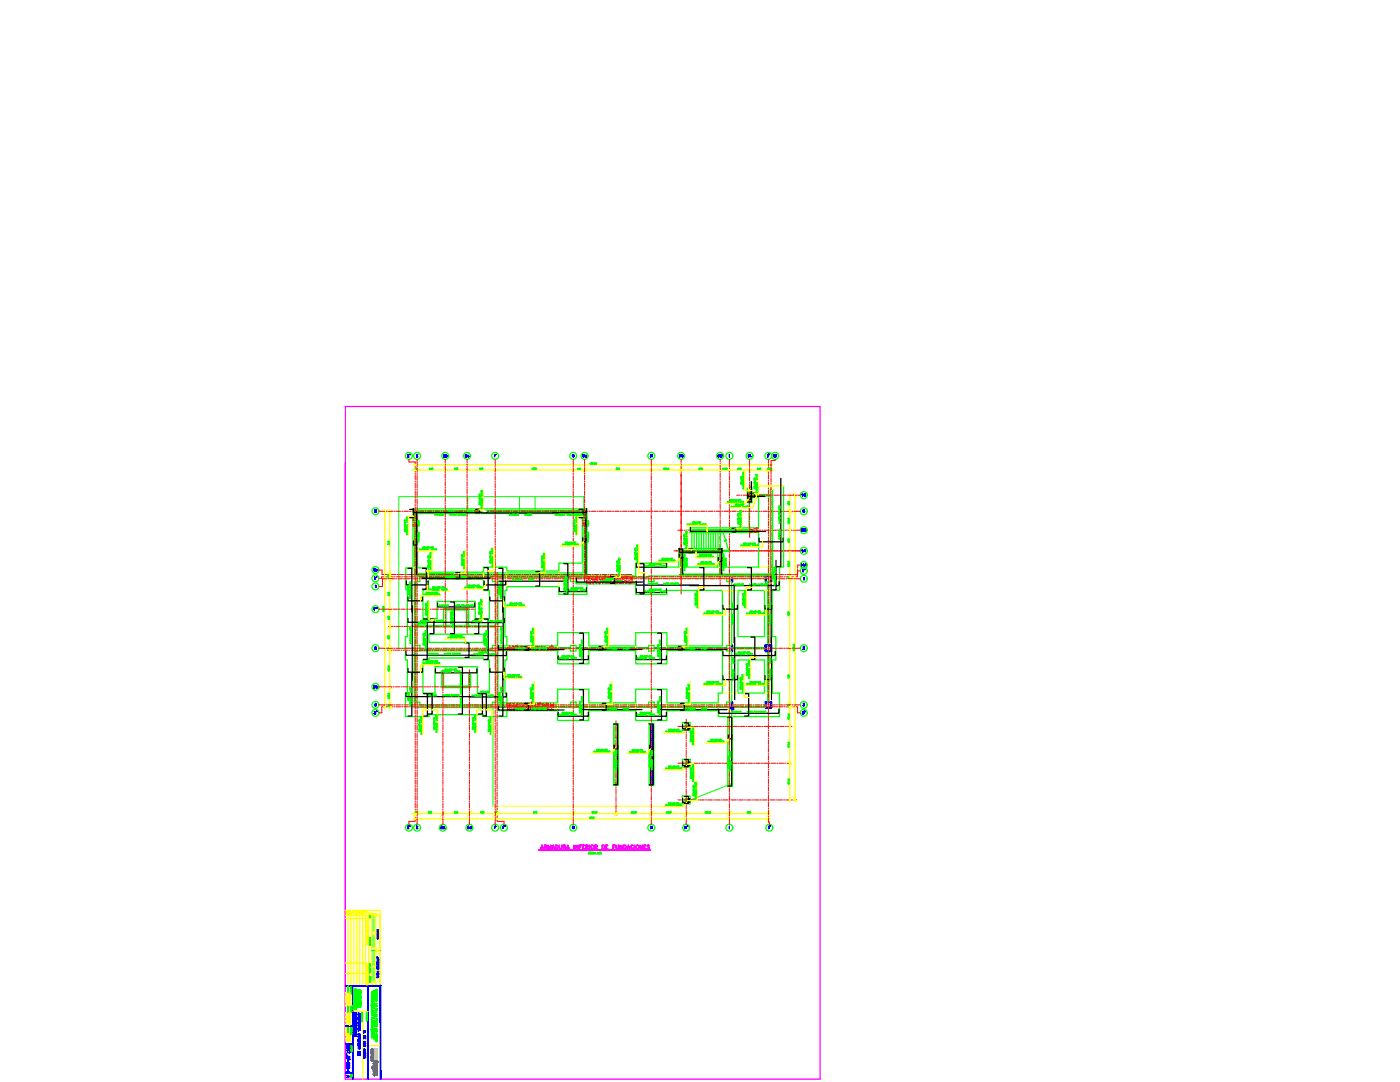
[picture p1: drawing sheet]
<svg xmlns="http://www.w3.org/2000/svg" width="279mm" height="216mm" viewBox="0 0 279 216" stroke-linecap="round" stroke-linejoin="round" font-family="sans-serif">
<defs><g id="words">
<g font-size="3.5" fill="#f00">
<text x="159.1" y="111.5">1A</text>
<text x="73.7" y="138.6">2a</text>
</g>
<g font-size="3.1" fill="#f00">
<text x="81.8" y="94.9">25</text>
<text x="82.2" y="92.4">E</text>
<text x="87.5" y="92.4">Eb</text>
<text x="92.1" y="92.4">Ec</text>
<text x="97.7" y="92.4">F</text>
<text x="113.2" y="92.4">G</text>
<text x="128.8" y="92.4">H</text>
<text x="134.8" y="92.4">H1</text>
<text x="142.5" y="92.4">H2</text>
<text x="148.5" y="92.4">IA</text>
<text x="153.5" y="92.4">IB</text>
<text x="159.1" y="100.2">1C</text>
<text x="79" y="116.4" transform="rotate(-90 79 116.4)">30</text>
<text x="156.3" y="116.8">25</text>
<text x="161.9" y="115.4" transform="rotate(-90 161.9 115.4)">1'</text>
<text x="76.6" y="130.9">25</text>
<text x="76.6" y="142.2">25</text>
<text x="156.3" y="142.2">25</text>
<text x="82.2" y="166.5">E</text>
<text x="87.1" y="166.5">Ea</text>
<text x="92.4" y="166.5">Ed</text>
<text x="97.7" y="166.5">F</text>
<text x="113.2" y="166.5">G</text>
<text x="128.8" y="166.5">H</text>
<text x="135.8" y="166.5">H'</text>
<text x="152.4" y="166.5">I'</text>
</g>
<g font-size="3.1" fill="#0f0">
<text x="115.4" y="92.4">Ga</text>
<text x="73.7" y="115">1b</text>
<text x="73.7" y="116.8">1'</text>
<text x="73.7" y="143.6">3'</text>
<text x="159.1" y="143.6">3'</text>
</g>
<text font-size="3.1" fill="#ff0" x="73.4" y="193.7">X</text>
<g font-size="2.6" fill="#f00">
<text x="81.8" y="163.3">25</text>
<text x="98.1" y="163.3">25</text>
</g>
<text font-size="2.6" fill="#ff0" x="72.3" y="184.1">A</text>
</g></defs>
<!-- layer: RLA-FORMATO -->
<path d="M68.9 92.4v122.9h94.8v-134.2h-94.8v134.2" fill="none" stroke="#f0f" stroke-width=".25"/>
<g fill="none" stroke="#ff0" stroke-width=".25">
<path d="M68.9 181.7h7v15M68.9 192.2h5.2M68.9 183.3h5.2M68.9 182.6h7M68.9 194.2h5.2M69.1 181.9l.1-.1-.1 .3h.2M69.3 182.2h-.2l.2 .2h-.2M69.5 182.4h-.2l.1-.1 .1 .2M69.5 182.6v14.1M69.6 182.3h.1M69.6 196.7v11.6M69.6 182.2l.1 .3"/>
<path d="M69.6 181.8l.1 .3M69.8 181.8h.2l-.1 .3M70 182.3l.1-.1-.1 .3h.1M70 182.6v14.1M70.1 182.1h.2M70.2 182.2h.2l-.1 .3M70.5 181.8h-.1l.1 .3v-.2l-.1 .1M70.6 181.8h.2l-.1 .3M70.6 182.7v14M70.9 182.2l-.1 .2h-.1M70.9 181.9h.2M71.1 182.4h-.1v-.1l.1 .2"/>
<path d="M71.2 182.5v-.2l.1 .2M71.2 181.9l.2-.1-.2 .3h.2M71.2 182.6v14.1M71.8 182.6v14.1M72.4 182.6v14.1M73 182.6v14.1M73.6 182.6v14.1M74.1 182.6v14.1M74.3 192.7v-2.9h.6v2.9M74.3 182.7v3.8h.6v-3.8M74.3 186.7h.6v2.9h-.6zM74.3 193v3.5h.6v-3.5"/>
<path d="M74.3 189h.6M74.3 196h.6M74.3 185.9h.6M75 182.7h.8v6.9h-.8zM75 189.8h.8v6.7h-.8zM68.9 200.7h1.5M69 205l.3 .1-.2 .1zM69 205.8v-.1h.3v.1M69 205.9h.3l-.3 .1 .3 .1h-.3M69 206.4h.3l-.1 .1v-.1M69 206.8v-.2h.3v.2M69 202.1h.3h-.3l.3 .1h-.3"/>
<path d="M69 202.3h.1M69 203.1h.3l-.1 .2-.1-.2M69 203.4h.3v.1M69 203.7v-.1h.3v.1M69 203.8h.3l-.1 .1v-.1M69 204.5h.1M69 205.3h.3M69 205.6h.3M69 202.7h.3M69.1 205.5v-.2l.2 .1-.1 .1M69.1 204.4v-.2l.1 .2M69.1 202.7l.2 .1"/>
<path d="M69.2 206.1v.2l.1-.2h-.3v.2l.2-.1M69.2 203.4v.1M69.2 203.6v.1M69.2 205.7v.1M69.2 206.6v.1M69.2 206.5h-.2M69.2 202.7l-.2 .1M69.2 203.9h-.2M69.2 207.1v.1l-.2-.1v.1M69.2 207.5l-.2 .1M69.3 207.7v.2l-.3-.1M69.3 202.9h-.3l.3 .2"/>
<path d="M69.7 206.2h.3l-.3 .2h.3M69.7 206.4l.3 .1-.2 .1zM69.7 207l.3 .1h-.3M69.7 207.2l.3 .1h-.2zM69.7 207.4l.3 .1-.3 .1M69.7 206.1h.3M69.7 206.7h.3M69.8 207.6v.2l.1-.2 .1 .2M69.8 206.9v-.1h.2l-.1 .1M69.8 207v.1M69.8 207.4v.1M70.4 201.8h3.1"/>
<path d="M72.4 201.8v13.5M73.7 208.6h2"/>
<circle cx="69.4" cy="181.9" r=".12"/>
<circle cx="69.2" cy="207.3" r=".11"/>
</g>
<g fill="none" stroke="#0ff" stroke-width=".25">
<path d="M74.4 194.8l.3 .1zM74.4 195.1l.2-.1 .1 .1zM74.4 195.3h.3h-.3M74.4 195.6h.3l-.2 .2h.2h-.3l.2-.1zM74.4 189.9h.3v.2h-.2l.2-.2zM74.4 189.9h.1M74.4 186.9h.3v.1h-.2l.2-.1zM74.4 186.9h.1M74.4 187.1h.3v.1h-.2l.2-.1zM74.4 187.3h.3v.2v-.2M74.4 187.6h.3h-.3v.1zM74.4 187.8h.3h-.3"/>
<path d="M74.4 187.9h.3l-.2 .1 .2 .1h-.3l.2-.1h-.2l.2-.1zM74.4 187.9h.1M74.4 188.2h.3zM74.4 188.3h.3l-.2 .1h.2h-.3l.2-.1zM74.4 188.5l.3 .1-.3 .1 .2-.1zM74.4 188.8h.3zM74.4 188.8h.1M74.4 188.9l.1-.1zM74.4 185.2h.3h-.3v.2zM74.4 185.4h.3h-.3v.2zM74.4 187.3v.2zM74.5 188.5v.2v-.2"/>
<path d="M74.5 187.2h-.1h.1M74.5 187.3h.1"/>
<circle cx="74.6" cy="185.7" r=".1"/>
<circle cx="74.6" cy="195.5" r=".1"/>
<circle cx="74.6" cy="185" r=".1"/>
<circle cx="74.6" cy="185.7" r=".11"/>
<circle cx="74.6" cy="195.5" r=".11"/>
<circle cx="74.6" cy="185" r=".11"/>
</g>
<g fill="none" stroke="#0f0" stroke-width=".25">
<path d="M69.4 196.9l.1 .1zM69.4 197.1h.1h-.1M69.4 197.3l.1 .1zM69.4 197.4h.1v.2v-.1l-.1 .1zM69.4 197.7h.1l-.1 .1h.1h-.1l.1-.1zM69.4 197.5h.1M69.5 197.6h.1M69.6 197.7v.1zM70 197.1h.1M70 197.3l.2-.1zM70 197.4h.2h-.2v.1zM70 197.8l.2-.1-.2 .1 .2 .1z"/>
<path d="M70 198h.2l-.2 .1zM70.1 196.9l.1 .1-.1-.1v.2zM70.1 197.3v-.2v.2M70.2 197.2l-.2-.1 .2 .1M70.7 197.4h.1v.1zM70.7 197.6h.1h-.1M70.7 197.7h.1h-.1l.1 .1h-.1h.1zM70.7 197.7h.1M70.7 198h.1l-.1 .1 .1 .1h-.1l.1-.1zM70.7 198.4l.1 .1zM70.7 198.5l.1 .1-.1 .1 .1-.1zM70.7 198.7l.1 .1z"/>
<path d="M70.7 198.7h.1M70.7 198.9h.1h-.1M70.7 199.1h.1h-.1l.1 .1zM70.7 199.3l.1 .1zM70.7 199.3v.1v-.1M70.7 199.4v.2v-.2M70.7 199.6l.1 .1h-.1h.1zM70.7 199.6h.1M70.7 200h.1M70.7 198.6v.1M70.7 198.9v.1v-.1M70.7 199.3h.1"/>
<path d="M70.8 199.5l-.1-.1 .1 .1M70.8 200h-.1h.1M70.8 199.9v.1zM70.8 199h-.1h.1M71 197.3l.1 .1h-.1zM71 197.5h.1h-.1l.1 .1zM71 197.7h.1h-.1M71 197.8h.1zM71 198.1h.1zM71 198.1v.1l.1-.1M71 198.3l.1 .1zM71 198.3h.1"/>
<path d="M71 198.6h.1zM71 198.7l.1 .1-.1 .1 .1-.1zM71 199.1l.1 .1zM71 199.3l.1-.1-.1 .1h.1zM71 199.4h.1M71 199.6l.1 .1zM71 199.6h.1M71 199.8h.1M71 199.9l.1 .1zM71 199.9v.1v-.1M71 198.7v.1M71.1 198.3h.1"/>
<path d="M71.1 199.1h.1M71.1 199.4h.1M71.1 199.9h.1M71.1 199.8h-.1h.1M71.1 199.7v.2zM71.3 198l.1 .1zM71.3 198h.1M71.3 198.1l.1 .1zM71.3 198.1v.1v-.1M71.3 198.3h.1l-.1 .1 .1-.1zM71.3 198.5h.1l-.1 .1zM71.3 198.9l.1 .1-.1 .1 .1-.1z"/>
<path d="M71.3 198.9h.1M71.3 199.1h.1M71.4 199.2h.1M71.3 199.3h.1zM71.3 199.3l.1 .1-.1 .1 .1-.1zM71.3 199.9h.1l-.1 .1zM71.3 197.6l.1 .1zM71.3 199.5v.1l.1-.1v.1h-.1zM71.3 198.3v.1M71.3 199v.1M71.3 199.4v.1M71.4 199.1v.1v-.1"/>
<path d="M71.4 199.9h.1M71.4 199.1h-.1h.1M71.4 199.9v.1v-.1M71.4 200h.1M71.5 197.6h.2h-.1l.1 .1h-.2h.2zM71.5 197.8h.2l-.2 .1 .2-.1zM71.5 197.8h.1M71.5 198h.2zM71.5 198h.1M71.6 198h.1M71.5 198.1h.2zM71.5 198.2h.2l-.2 .1 .2-.1z"/>
<path d="M71.5 198.4l.2 .1zM71.5 198.4h.1M71.5 198.5l.2 .1zM71.5 198.5h.1M71.5 198.7h.2M71.5 199.1h.2h-.2M71.5 199.4l.2 .1zM71.5 199.4h.1M71.5 199.6l.2 .1zM71.5 199.6h.1M71.5 199.7l.2 .1v-.1M71.5 199.9l.2 .1z"/>
<path d="M71.6 198.7h.1M71.6 199.2h.1h-.1l.1 .1zM71.6 199.7l-.1 .1zM71.6 197.8v.1M71.6 198.2v.1M71.6 199.9h.1M71.6 199.1l-.1 .1 .1-.1M71.6 199.6h.1M71.6 199.7h.1M71.7 199.2l-.1-.1 .1 .1M71.8 197.6h.1M71.8 197.8l.2 .1z"/>
<path d="M71.8 197.8v.1v-.1M71.8 198h.2l-.1 .1h.1h-.2l.2-.1zM71.8 198.1l.2 .1zM71.8 198.5h.2l-.2 .1zM71.8 198.6h.1M71.8 198.8l.2 .1zM71.8 199l.2 .1zM71.8 199.2h.2zM71.8 199.5l.2 .1zM71.8 199.7h.2zM71.8 199.9h.1M71.8 200l.2-.1z"/>
<path d="M71.9 198.6h.1M71.9 197.6l.1 .1zM71.9 197.7h.1M71.9 197.8h.1M71.9 198.2h.1M72 198.7l-.2-.1 .2 .1M72 198.7h-.2h.2M72 199.9h-.2h.2M72 197.6h-.2h.2M72 197.9h.1M72 198.2h.1M73.7 187.1h.3v.2z"/>
<path d="M73.7 187.3l.1-.1zM73.7 187.4h.3h-.3M73.7 187.6h.3h-.2l.2 .1zM73.7 187.8h.3zM73.7 188.1h.3zM73.7 188.5h.1M73.7 188.6l.2-.1-.1 .1h.2zM73.7 194.9h.1M73.7 195.1h.3v.2v-.2zM73.7 195.4l.2-.1 .1 .2-.1-.2-.1 .2zM73.7 195.6h.3zM73.7 195.7h.3z"/>
<path d="M73.7 195.8h.1M73.7 187.4v.1zM73.7 187.9l.1 .1 .1-.1 .1 .1-.1-.1-.1 .1zM73.7 195.1v.2zM73.8 195.8v.1v-.1M73.8 195.6v.1M73.9 187.4h.1M73.9 194.9h.1M73.9 195.1h.1M73.9 188.5h-.2h.3M73.9 195.9l-.2-.1 .3 .1M73.9 195.9l-.2 .1 .3-.1"/>
<path d="M74 187.4v.1v-.1M74 187.5h.1M74 194.9h-.3h.3M74 194.9v.2v-.2M74 195.1h.1M74 195.3h.1M74.1 198h.2h-.2M74.1 198.1h.2zM74.1 198.2h.2zM74.1 198.4h.3zM74.1 199.2h.2h-.2M74.1 199.6h.2z"/>
<path d="M74.1 199.7h.2zM74.1 189.7h1.8M74.2 198.8l.2 .1-.1 .2-.1-.1h.1v-.2h-.1l-.1 .2zM74.2 199.3v.2l.1-.1-.1-.1v.2v-.2M74.2 199.9v.1l.1-.1-.1-.1v.2v-.1M74.2 198.8l.1 .2zM74.2 199.2l.1 .1zM74.3 198.3v.1zM74.4 198h.1M74.5 199.7l.1 .1M74.5 199.8h.1M74.5 198l.3 .1-.3 .1 .3-.1z"/>
<path d="M74.5 198.3h.3l-.2 .1 .2 .1h-.3l.3-.2zM74.5 198.6h.3zM74.5 198.8h.3zM74.5 198.9l.3 .1-.3 .1 .3-.1zM74.6 197.7v.2l.2-.2v.2l-.1-.2-.1 .2zM74.6 199.8h.1M74.6 199.2h.2v.1l-.2-.1v.2zM74.6 198v.2M74.6 198.9v.2M74.8 198.7v-.2v.2M75 197.4h.2l-.1 .1 .1 .1h-.2h.2l-.2-.1 .2-.1zM75 197.7l.2 .1-.2 .1 .2-.1z"/>
<path d="M75 198.3h.2v.2h-.1zM75 198.5l.2 .1-.2 .2 .2-.2zM75 198.8h.2h-.2v.2zM75 199.1h.2h-.2M75 199.3h.1M75 199.5l.2-.2-.1 .2h.1zM75 199.6l.2 .1-.2 .1 .2-.1zM75 198.3h.2v.1l-.1 .1zM75 199.1v.1zM75.1 198h.1v.2l-.1-.2v.2zM75.1 197.7v.2M75.1 198.6v.1"/>
<path d="M75.1 199.6v.2M75.1 199.1h.1M75.2 199.3h-.2h.2M75.2 199.1v.1v-.1M75.2 199.2h.1M69.4 205h.1v.2zM69.4 205.2h.1v.2v-.2zM69.4 205.2v.2v-.2M69.4 205.7h.1h-.1M69.4 205.8h.1zM69.4 205.9h.1l-.1 .1 .1-.1zM69.4 205.9h.1"/>
<path d="M69.4 200.9h.1M69.4 201.1h.1v.1v-.1l-.1 .1zM69.4 201.4l.1-.1-.1 .1h.1zM69.4 201.5h.1h-.1M69.4 201.6l.1 .1zM69.4 205.9v.1v-.1M69.4 205.1h.1M69.4 205.2h.1M69.4 205.7v.1v-.1M69.4 200.9l.1 .1zM69.4 201h.1M69.4 201.1h.1"/>
<path d="M69.5 205.2h.1M69.5 205.4h.1M69.5 200.9h-.1h.1M69.5 201.2h.1M70 205h.2v.2zM70 205v.2v-.1M70 205.3l.2 .1zM70 205.7h.1M70 205.8l.2-.1zM70 205.9h.2l-.2 .1zM70 206h.1M70 206.2l.2-.1z"/>
<path d="M70 206.3l.2 .1zM70 200.9l.2 .1zM70 201.1h.2h-.2M70 201.2h.2v.1h-.2zM70 201.2l.2 .1zM70 201.4h.2l-.2 .1h.2zM70 201.7h.2zM70 208.7h.1M70 208.9h.2l-.2 .1 .2 .1zM70 209.1h.2l-.1 .1 .1 .1h-.2h.2zM70 209.4h.2v.1zM70 209.4v.1v-.1"/>
<path d="M70 209.6h.1M70 214.4h.2v.1zM70 214.6h.2v.1v-.1l-.2 .1zM70 214.9l.2-.1-.1 .1h.1zM70.1 215h.1M70.1 208.8h.1h-.2l.2-.1zM70.1 205.8v-.1v.1M70.1 206.2v-.1v.1M70.1 205.1h.1M70.1 209.4h.1M70.1 209.6l.1 .1zM70.1 209.7h-.1h.1"/>
<path d="M70.1 214.5h-.1h.1M70.1 214.6h.1M70.2 205.7h-.2h.2M70.2 206.1l-.2-.1 .2 .1M70.2 208.7h-.2h.2M70.2 205.2h.1M70.2 209.5h.1M70.2 209.6h-.2h.2M70.2 214.7h.1M70.7 200.3l.1 .1zM70.7 200.3h.1M70.7 200.4l.1 .1z"/>
<path d="M70.7 200.4h.1M70.7 200.5h.1M70.7 200.6l.1 .1zM70.7 200.6h.1M70.7 200.7l.1 .1-.1 .1 .1-.1zM70.7 200.9h.1l-.1 .1zM70.7 201.1h.1zM70.7 201.2l.1 .1-.1 .1 .1-.1zM70.7 201.2h.1M70.7 201.3h.1M70.7 200.8v.1M71 200.2h.1l-.1 .1 .1 .1h-.1h.1z"/>
<path d="M71 200.2h.1M71 200.4l.1 .1-.1 .1 .1-.1zM71 200.6l.1 .1zM71 200.8h.1M71 200.9h.1h-.1M71 201h.1l-.1 .1h.1h-.1l.1-.1zM71 201.2l.1 .1zM71 201.2v.1v-.1M71 201.3v.1v-.1M71 200.4v.1M71 200.6v.1M71.1 201.2h.1"/>
<path d="M71.1 200.8h-.1h.1M71.1 200.7v.2zM71.1 201.4l-.1-.1 .1 .1M71.3 200.3l.1 .1-.1 .1 .1-.1zM71.3 200.7l.1 .1zM71.3 200.7v.1v-.1M71.3 200.9h.1l-.1 .1 .1-.1zM71.3 200.9h.1M71.3 200l.1 .1v-.1l-.1 .2zM71.3 200.4v.1M71.3 200.9v.1M71.4 200.2v.1l-.1-.1 .1 .1v-.1"/>
<path d="M71.4 200.6l-.1-.1h.1v.1M71.5 200.4h.2l-.2 .1 .2-.1zM71.5 200.4h.1M71.5 200.6h.2h-.1l.1 .1zM71.5 200.8h.1M71.5 200.9h.2zM71.6 200.4v.1M71.7 200.8h-.2h.2M71.7 200.7v.2zM71.7 201l-.1-.1 .1 .1M71.8 200.1h.1M71.8 200.2h.1"/>
<path d="M71.8 200.3l.2 .1zM71.8 200.3v.1v-.1M71.8 200.5l.2 .1zM71.8 200.6l.2 .1-.2 .1 .2-.1zM71.8 200.8l.2 .1zM71.9 200.7h.1M71.9 200.2l.1 .1zM71.9 200.2h.1M71.9 200.3h.1M71.9 200.6h.1M72 200.1h-.2h.2M72 200.1v-.1v.1"/>
<path d="M72 200.2h-.2h.2M72 200.4h.1M72.1 202.2h.2zM72.1 202.6h.2l-.2 .1h.2h-.2l.2-.1zM72.1 202.6h.1M72.1 202.8h.2zM72.1 203h.2v.1v-.1zM72.1 203v.1v-.1M72.1 203.2h.2l-.2 .1h.2h-.2l.2-.1zM72.1 203.4h.2h-.2M72.1 203.5l.2 .1h-.1zM72.2 203h.1"/>
<path d="M72.3 202.9v-.1v.1M72.3 203.1h.1M73.1 202.1h.2v.1zM73.1 202.3h.1M73.1 202.8l.2-.1v.2zM73.1 202.9h.2v.2zM73.1 202.9v.2v-.1M73.1 203.2l.2 .1zM73.1 203.4h.1M73.2 202.3l.1 .1zM73.2 202.4h-.1h.1M73.2 203h.1"/>
<path d="M73.3 202.3h-.2h.2M73.3 203.1h.1M73.3 203.4h-.2h.2M73.3 203.5v-.2v.2M74.1 200.5v.1h.2h-.2zM74.1 205.4v.1h.2h-.2zM74.1 200.1h.3zM74.1 200.4h.2h-.2M74.2 201.2h.1M74.1 201.9h.2h-.2M74.1 202.6h.3h-.3M74.1 203l.2-.1-.1 .1 .1 .2z"/>
<path d="M74.1 203.3h.2h-.1l.1 .2zM74.1 203.6h.2h-.1l.1 .2zM74.2 203.9h.1M74.1 204.1h.2zM74.1 204.5h.2zM74.1 204.6h.2zM74.1 205h.3zM74.1 205.3h.2h-.2M74.1 205.2h.2zM74.2 206.1h.1M74.1 206.8h.2zM74.1 206.9l.2-.1z"/>
<path d="M74.1 207.1l.2-.1zM74.1 200.2l.2 .1v.1zM74.1 201l.2 .1zM74.1 201.2h.1M74.1 203.9h.1M74.1 206h.1M74.1 206l.1-.1-.1 .1 .2-.1v.1M74.1 206.1h.1M74.2 204.3v.1l.1-.1h-.1v.1v-.1M74.2 204.8v.1h.1l-.1-.1v.1v-.1M74.2 204.1l.1 .1zM74.3 201.9v.1h-.2z"/>
<path d="M74.3 202v.2h-.2zM74.3 206v-.1l-.1 .1M74.5 201.6h.3h-.3M74.5 200.2h.2l.1 .1-.1-.1-.1 .2zM74.5 200.4l.3 .1zM74.5 200.7l.3 .1zM74.5 200.9h.3h-.2l-.1 .1zM74.5 201.1h.3h-.2v.2zM74.5 202h.1M74.5 202.6h.3l-.2 .1 .2 .1h-.3l.3-.2zM74.6 203.2h.1M74.5 204.7l.3 .2-.3-.2v.2l.1-.2"/>
<path d="M74.5 205.3l.3 .1-.3-.1v.1l.1-.1M74.5 206.4h.3zM74.6 203.7h.2zM74.6 204h.1M74.6 204v.1M74.6 205.7h.1M74.6 205.6v.1M74.6 205.8l.1 .2 .1-.2-.1 .2M74.6 205.8v.2l.2-.1M74.6 206.7h.1M74.6 206.7v.1M74.6 207.3h.2"/>
<path d="M74.6 203.9v.2l.1-.2 .1 .2v-.2l-.1 .2M74.6 205.5v.2l.1-.2 .1 .2v-.2l-.1 .2M74.6 206.6v.2l.1-.1M74.6 204.2v.1M74.6 206.1l.2 .1h-.3h.3l-.2-.1v.2zM74.7 201.1h.1M74.7 202h.1M74.7 203.8v-.2v.2M74.7 204.2l-.1 .1v-.1l.2 .1M74.7 205.9h.1M74.7 200.5v.1M74.7 203.2h.1"/>
<path d="M74.7 206.7l.1 .1v-.2v.2zM74.7 206.7l-.1 .1M74.7 205.8v.1M74.7 205.8v.2M74.8 204.2v.1M74.8 206.9v.1M74.8 207.2v.1M74.8 200.6h-.3h.3M74.8 201.1v.2v-.2M74.8 201.3h.1M74.8 202h-.3h.3M74.8 202v.2v-.2"/>
<path d="M74.8 202.2h.1M74.8 204.2h-.2v.1M74.8 206.9h-.2v.1h.2M74.8 207.2h-.2v.1M75 200.2l.2 .1zM75 201.2h.2v.2h-.1l.1-.1zM75 201.5h.2zM75 202.4l.2 .1-.2-.1v.2zM75 203.5h.2v.2v-.2zM75.1 203.8h.1M75 203.9l.2 .1v-.1v.1l-.2-.1v.1zM75 204.7l.2 .1-.2-.1v.2z"/>
<path d="M75 205.2l.2 .1h-.2v.1zM75 205.4l.2 .1-.2 .2 .2-.2zM75 206.3h.2v.1v-.1l-.1 .2zM75 206.8h.2l-.1 .2h.1h-.2l.2-.1zM75 207.1h.2v.2h-.1zM75 207.4h.2v.2v-.2h-.2v.2zM75 201.6l.2 .1zM75 203.8h.1M75 204.6l.1-.2 .1 .2M75 204.5h.2M75 205.7l.1 .2 .1-.2v.2v-.2l-.1 .2zM75 207.7l.1 .1 .1-.1v.2v-.2l-.1 .2z"/>
<path d="M75.1 200.4l.1 .2h-.2h.2l-.1-.2v.2zM75.1 202.6l.1 .2h-.2h.2l-.1-.2v.2zM75.1 204.1l.1 .2h-.2h.2l-.1-.1v.1zM75.1 205.5v.1M75.1 203.5h.1M75.1 207.4h.1M75.2 201.5h.1M75.2 203.7h.1M75.2 207.6h.1"/>
<circle cx="69.4" cy="198" r=".09"/>
<circle cx="70.1" cy="197.6" r=".09"/>
<circle cx="70.1" cy="198.2" r=".09"/>
<circle cx="70.1" cy="198.2" r=".08"/>
<circle cx="70.7" cy="197.9" r=".07"/>
<circle cx="71.4" cy="197.8" r=".08"/>
<circle cx="71.4" cy="198.7" r=".08"/>
<circle cx="73.9" cy="188.3" r=".11"/>
<circle cx="74.2" cy="198.6" r=".09"/>
<circle cx="74.7" cy="199.5" r=".11"/>
<circle cx="74.7" cy="199.5" r=".1"/>
<circle cx="69.4" cy="205.5" r=".09"/>
<circle cx="69.5" cy="201.9" r=".09"/>
<circle cx="69.5" cy="201.9" r=".08"/>
<circle cx="70.1" cy="201.9" r=".09"/>
<circle cx="70.1" cy="205.5" r=".09"/>
<circle cx="70.1" cy="209.9" r=".09"/>
<circle cx="70.7" cy="200.1" r=".06"/>
<circle cx="70.7" cy="200.2" r=".08"/>
<circle cx="71.6" cy="200.3" r=".08"/>
<circle cx="72.2" cy="202.4" r=".09"/>
<circle cx="72.2" cy="203.8" r=".09"/>
<circle cx="72.2" cy="202.4" r=".08"/>
<circle cx="72.2" cy="203.8" r=".08"/>
<circle cx="73.2" cy="203.6" r=".09"/>
<circle cx="73.2" cy="202.6" r=".09"/>
<circle cx="73.2" cy="202.6" r=".08"/>
<circle cx="74.2" cy="200.5" r=".09"/>
<circle cx="74.2" cy="205.4" r=".09"/>
<circle cx="74.2" cy="201.4" r=".08"/>
<circle cx="74.2" cy="200.8" r=".09"/>
<circle cx="74.2" cy="201.7" r=".09"/>
<circle cx="74.2" cy="205.7" r=".09"/>
<circle cx="74.2" cy="206.6" r=".09"/>
<circle cx="74.2" cy="206.4" r=".09"/>
<circle cx="74.7" cy="207.2" r=".11"/>
<circle cx="74.7" cy="207" r=".11"/>
<circle cx="74.7" cy="203" r=".11"/>
<circle cx="74.7" cy="202.4" r=".11"/>
<circle cx="74.7" cy="202.9" r=".11"/>
<circle cx="74.7" cy="202.4" r=".1"/>
<circle cx="75.1" cy="201.9" r=".07"/>
<circle cx="75.1" cy="201.9" r=".09"/>
<circle cx="75.1" cy="206.7" r=".11"/>
<circle cx="75.1" cy="200.8" r=".11"/>
<circle cx="75.1" cy="204.5" r=".11"/>
<circle cx="75.1" cy="203.3" r=".11"/>
<circle cx="75.1" cy="200.7" r=".11"/>
<circle cx="75.1" cy="203.3" r=".1"/>
</g>
<g fill="none" stroke="#00f" stroke-width=".25">
<path d="M75.2 194.7l.4 .1-.4 .1 .3-.1zM75.3 195h.1M75.2 185.5h.4v.2l-.1-.2h-.2l-.1 .2zM75.2 186.3l.4 .1-.4 .2 .3-.2zM75.2 186.6h.4l-.1 .2h-.2zM75.3 187.3h.1M75.3 185.8v.2l.2-.2 .1 .1-.1-.1-.2 .2zM75.3 186.7v.1h.2v-.1M75.3 194.9v-.2v.2M75.3 186.4v.1M75.4 185.5h.1M75.5 195h.1"/>
<path d="M75.5 187.3h.1M75.4 195h.1M75.4 187.3h.1M75.5 186.2h-.3h.3M75.5 186.1l.1 .2z"/>
<circle cx="75.4" cy="187.1" r=".12"/>
<circle cx="75.4" cy="187.1" r=".14"/>
</g>
<g fill="#00f" stroke="#00f" stroke-width=".2">
<path d="M75.9 196.8v18.5h.1zM75.9 196.8l.1-.2v18.7zM68.9 196.8h7l.1-.2zM68.9 196.6h7.1l-7.1 .2z"/>
<path d="M73.4 196.7v18.6h.1zM73.4 196.7h.1v18.6z"/>
<path d="M70.3 196.7v18.6h.1zM70.3 196.7h.1v18.6z"/>
<path d="M68.9 204.7v.1l1.5-.1zM68.9 204.8l1.5-.1v.1z"/>
<path d="M68.9 208.3v.1l1.5-.1zM68.9 208.4l1.5-.1v.1z"/>
<path d="M68.9 214v.2l1.5-.2zM68.9 214.2l1.5-.2v.2z"/>
</g>
<!-- layer: RLA-LOGO -->
<g fill="none" stroke="#c0c0c0" stroke-width=".25">
<path d="M74.5 209.4h.7h-.7h.7h-.7v.1h.5M74.5 209.4h.7zM74.5 209.5h.7zM74.5 210.5h.7h-.7M74.5 210.5h.7zM74.5 210.8h.7h-.7M74.5 210.9h.7M74.5 210.9h.7zM74.5 210.9h.6h-.6M74.5 210.9h.6M74.5 210h.1M74.5 210.1h.2"/>
<path d="M74.5 211.3h.1M74.5 211.4h.1M74.5 211.4l.2 .1M74.5 211.5h.2M74.5 210.8h.5M74.5 210.5h.1M74.5 210.8v.1M74.6 210.1l.1 .1M74.6 210.2l.2 .1M74.6 211.5l.2 .1M74.6 209.8h.5zM74.6 211.2h.5z"/>
<path d="M74.6 211.2h.5h-.5M74.6 210.2h.2M74.6 211.6h.2M74.7 211.2h.4zM74.7 211.2h.4M74.7 209.9l-.2 .1M74.7 211.3h-.2M74.7 211.6h.1M74.7 211.1h.4h-.4M74.7 209.8h.4h-.4M74.7 209.9h-.1M74.7 209.8h.3z"/>
<path d="M74.7 211.1h.3h-.2M74.7 211.1h.3h-.3M74.8 210.3h.1M74.8 211.1h.2zM74.8 211.6h.1M74.8 211.2l-.2 .1M74.8 209.8h.2zM74.8 209.7h.2h-.2M74.8 211.1h.1h-.1M74.9 210.3h.1zM74.9 209.8v.5M74.9 211.2v.5"/>
<path d="M74.9 209.9h.1M74.9 210h.1M74.9 210.1h.1M74.9 210.2h.3M74.9 210.3h.1M74.9 211.2h.3M74.9 211.3h.1M74.9 211.4h.1M74.9 211.5h.1M74.9 211.5h.3M74.9 209.7h.1M74.9 211.1h.1"/>
<path d="M74.9 209.8v.4M74.9 211.2v.4M75 209.5h.1zM75 211.6l-.1 .1M75 210.6h.1h-.1M75 210.2h.2M75 210.6h.2zM75 209.9h.2M75.1 210.6h.1h-.1M75.1 210.8h.1zM75.1 211.6h-.2M75.1 209.5h.1"/>
<path d="M75.1 209.5h.1zM75.1 210.6h.1zM75.1 210.8h.1h-.1M75.1 211.3h.1M75.1 209.6h.1M75.1 210.9h-.6h.6M75.1 209.9h.1M75.1 211.5h.1M75.2 209.6h.1M75.1 209.6h.1zM75.2 209.7h.1M75.1 210.7h.1"/>
<path d="M75.1 210h.1M75.1 210.2l-.2 .1M75.1 211.4h.1M75.1 210.8h.1M75.2 209.5h-.2h.2M75.2 210.9h-.7h.7M75.2 209.4l-.1 .1M75.2 209.4h-.7h.7M75.2 209.5h-.1h.1M75.2 210.1h-.1M75.2 211.5h-.2M75.2 209.6v.1"/>
</g>
<g fill="none" stroke="#707070" stroke-width=".25">
<path d="M74 210.1h.4h-.3M74 210h.4M74 210h.2M74.1 210.1h.3h-.3M74.1 210h.1M74.1 210.2h.3zM74.1 209.5h.1M74.1 209.4h.1M74.1 210.8h.1M74.1 210.8h.3M74.1 211.1h.1M74.1 211.5h.1"/>
<path d="M74.1 211.6h.3M74.1 209.5h.3h-.1M74.1 209.4h.3h-.1v.2M74.1 210.8l.3 .1h-.1M74.1 211.1l.3 .1h-.1M74.1 209.8h.2zM74.1 209.7h.3M74.1 209.8h.2M74.1 209.8h.3M74.1 209.9h.3h-.3M74.1 210.4h.3M74.1 210.4h.3z"/>
<path d="M74.1 210.5h.3h-.3M74.1 210.6h.3zM74.1 210.3h.3M74.1 211.3h.3zM74.1 211.3h.3M74.1 209.7h.2M74.1 210.4h.2M74.1 211.6h.2M74.2 209.4h.2zM74.2 210.7h.2M74.2 211h.2h-.2M74.2 211h.1"/>
<path d="M74.2 211.6h.1M74.2 210.9h.2M74.2 211.2h.2M74.2 210h.2M74.2 209.4h.2M74.2 210.7h.1M74.2 210.7h.1zM74.2 211.5h.1M74.2 211.7h.1M74.2 209.6h.1M74.2 209.4h.1M74.2 210.9h.1"/>
<path d="M74.2 211.2h.1M74.2 211h.1zM74.2 210h.1zM74.2 211.5h-.1M74.2 210h.1M74.3 210.7v.2M74.3 210.7h.1M74.3 211v.2M74.3 211h.1l-.3 .1M74.3 209.5h.1M74.3 209.4h.1M74.3 210.8h.1"/>
<path d="M74.3 211.1h.1M74.3 211.5h.1M74.3 211h.1M74.3 211.5h.1zM74.3 209.4v.2M74.3 213h.1M74.3 213.1h.1M74.3 209.4h-.1h.1M74.3 209.7h.1M74.3 210.4h.1M74.4 211.3h.1M74.3 213.2h.2"/>
<path d="M74.3 209.8h.1M74.3 210.5h-.2l.2 .1M74.3 210.5h.1M74.4 210.5h.1M74.3 211.3h.1M74.3 211.6h.1M74.3 213.2h.9M74.4 213.3h.8zM74.4 213.3h.8h-.8M74.4 209.8h.1M74.4 211.4h.1M74.4 210.1l-.3 .1"/>
<path d="M74.4 209.4h.1M74.4 210.8h.1M74.4 211.1h.1M74.4 210h.1M74.4 211.6h-.1M74.4 209.7h-.3M74.4 212.9h.1M74.4 213h-.1M74.4 213.3h.8M74.5 210.3h.1M74.5 213.3h.7M74.5 212.8h.1"/>
<path d="M74.5 212.8l-.2 .1M74.5 212.9l-.2 .1M74.5 211.8l.9 .1M74.5 211.8h.9zM74.5 211.9h.9zM74.5 212.7h.2M74.5 212.5h.7h-.6M74.5 212.6h.6zM74.5 212.6h.2zM74.5 212.6h.1M74.5 212.7h.2zM74.5 212.2h.4"/>
<path d="M74.5 212.2h.1M74.5 212.3h.1M74.5 213h.1M74.5 213.1h.1M74.5 213.1h.2M74.5 213.7h.2M74.5 213.7h.1M74.5 213.8h.2M74.5 214.3h.1M74.5 214.4h.1M74.5 214.4h.2M74.6 212.2h.3"/>
<path d="M74.6 212.4h.1M74.6 213.2h.2M74.6 213.9h.2M74.6 214.5h.3M74.6 212.9h.6M74.6 212.1h.2h-.2M74.6 213.6h.6M74.6 213.9h.5h-.5M74.6 214.6h.2h-.1M74.6 214.2h.2M74.6 212.1h.2zM74.6 213.5h.5z"/>
<path d="M74.6 213.6h.5zM74.6 214h.5zM74.7 212.6h-.2h.5M74.7 213.5h.4M74.7 213.5h.4zM74.7 214.1h.1h-.1M74.7 212.9h.4M74.7 214.3h-.2M74.7 212.1h.1zM74.7 214h.4zM74.7 214.1h.1M74.7 214.6h.1"/>
<path d="M74.7 214.6h.1h-.1M74.7 213h-.2M74.7 213.6l-.2 .1M74.7 212.1h.1M74.7 214h.4h-.4M74.7 214.2h-.2M74.7 212.9l-.1 .1M74.7 212.8h.3zM74.7 213.5h.3M74.8 214.1l-.2 .1M74.8 212.8h.2zM74.8 213.5h.2z"/>
<path d="M74.8 214h.2h-.2M74.8 212.8h.2h-.2M74.8 212.2l.1 .1M74.8 213.6h-.2M74.8 212.3h.1M74.8 212.3h.2M74.8 214.4h.2M74.9 212.4h.1M74.9 212.8h.1M74.9 212.8h-.1h.2M74.9 213.5h-.1h.2M74.9 213.9l.2 .1h-.4"/>
<path d="M74.9 214.2h.3zM74.9 214.2h.3M74.9 214.4h-.1M75 213.6h.2M75 214.2h.2M75 214.3l-.2 .1M75 212.8h-.3h.3M75 213.5h-.3h.3M75 214h-.2h.2M75 214.3h-.1M75 212.1l.1 .1M75 212.9h.2"/>
<path d="M75.1 212.1l-.1 .1h.2M75.1 212.2h.1M75.1 213.6h.1M75.1 213.8h.1M75.1 212.4h.1M75.1 213h.1M75.1 212.3h.1M75.1 213.7h.1M75.1 214.3h.1M75.1 213.2l.1 .1h-.7M75.1 213.1h.1M75.1 214.4h.1"/>
<path d="M75.2 214.5h-.2M75.2 212.5h-.6h.6h-.6h.6h-.6h.6h-.6h.6h-.6h.6h-.6h.6h-.6h.1M75.2 214.5h-.2l.1 .1M75.2 213.2h-.2M75.2 213.9h-.2M75.2 212.4h-.1M75.2 213.1h-.1M75.2 214.4l-.1 .1"/>
</g>
<!-- layer: FORMATO -->
<g fill="none" stroke="#00f" stroke-width=".25">
<path d="M69.2 210.2v.5zM69.2 208.6l.4 .3 .2-.1v-.1l-.2 .2-.4-.3v.3l.1-.3M69.2 209.6l.5-.1 .1 .1zM69.2 212.1l.4 .2h.2l-.1-.2 .1 .2h-.2l-.4-.2v.3l.1-.3M69.2 213.8l.6 .1zM69.2 214.6l.6 .2-.6 .2 .5-.2zM69.3 209.1h.5a.27 .27 0 0 1-.3 .2 .27 .27 0 0 1-.2-.2zM69.3 209.1h.5M69.3 209.2h.5M69.3 210.9h.3M69.3 212.6h.5a.27 .27 0 0 1-.3 .2 .27 .27 0 0 1-.2-.2zM69.3 212.6h.5"/>
<path d="M69.3 212.7h.5M69.3 213h.5a.27 .27 0 0 1-.3 .2 .27 .27 0 0 1-.2-.2zM69.3 213h.5M69.3 213.1h.5M69.3 209.1v.2M69.3 212.6v.1M69.3 213v.1M69.4 210.8l-.1 .1 .1 .1M69.4 214.6v.3M69.4 214.7v.2M69.4 210.8l.2 .1M69.4 210.8l.2 .1-.2 .1"/>
<path d="M69.5 211.6v.3zM69.5 213.3v.4zM69.5 210.8v.2l-.3-.1 .4-.1h.2v.2M69.7 209.1v.2M69.7 210.8v.2M69.7 212.6v.1M69.7 213v.1M69.8 210.1v-.3v.3l-.6-.2 .6 .2M69.8 210.8l-.5 .1M69.8 211.4v-.2v.3l-.6-.3 .6 .2M70.7 202.1h.4v.3v-.2zM70.7 203h.4l-.4 .3h.4h-.4l.4-.2z"/>
<path d="M70.7 203.5h.4a.25 .25 0 0 1-.1 .3 .25 .25 0 0 1-.3-.1zM70.7 203.9l.4 .2-.4 .2 .4-.2zM70.7 204.9h.4zM70.7 205.6h.4l-.4 .3h.4h-.4l.4-.3zM70.7 206.1h.4v.3v-.3h-.4v.3zM70.7 202.6l.4-.1-.4 .2v.1l.4 .1-.4-.1zM70.7 203.6a.22 .22 0 0 0 .2 .2 .22 .22 0 0 0 .2-.2M70.7 204.5l.1-.1a.2 .2 0 0 1 .2 0 .2 .2 0 0 1 .1 .3 .19 .19 0 0 0-.2-.3 .19 .19 0 0 0-.2 .3zM70.7 206.5l.1 .3 .3-.3v.3l-.1-.3-.3 .3zM70.8 204v.3M70.8 204v.2M70.9 202.2v.1v-.1"/>
<path d="M70.9 206.1v.1v-.1M71.4 202.1l.5 .2-.5 .2 .4-.2zM71.4 203h.5l-.4 .2 .4 .2h-.5h.4l-.4-.2 .4-.1zM71.4 203.5l.5 .2-.5 .2 .4-.2zM71.4 204h.5a.25 .25 0 0 1-.1 .3 .25 .25 0 0 1-.3-.1zM71.4 205.2l.3-.1zM71.4 205.4l.5 .1-.5 .2 .4-.2zM71.4 206.3l.5 .1zM71.4 206.5h.5l-.4 .3h.4h-.5l.4-.3zM71.4 207h.5v.3v-.2zM71.4 207.4h.5v.3v-.2h-.4l-.1 .2zM71.4 208.1l.3-.1z"/>
<path d="M71.4 208.3h.5zM71.4 209.9h.5v.2l-.4 .1zM71.4 210.4h.5v.2v-.2h-.4l-.1 .2zM71.5 204h.4v.2l-.4 .1zM71.5 204.6l.4-.1-.4 .1v.1l.4 .1h-.4zM71.5 202.1v.3M71.5 203.6v.2M71.5 205.4v.3M71.7 202.6v.2l.2 .1v-.3h-.5h.5v.2h-.2v-.2M71.7 202.7l-.3 .2 .3-.1M71.7 205l.1 .3 .1-.3h-.5h.5v.2h-.2v-.2M71.7 207.1v.1v-.1"/>
<path d="M71.7 207.5v.1v-.1M71.7 207.9v.2h.2v-.3h-.5l.5 .1v.2h-.2v-.2M71.7 209v.2l.2 .1v-.3h-.5h.5v.2h-.2v-.2M71.7 209.1l-.3 .2 .3-.2M71.7 210.4v.1v-.1M72.6 205.7h.4l-.4 .1 .4 .1h-.4zM72.6 206.1h.1M72.6 206.7h.4l-.1 .2h-.3zM72.6 206.7h.3a.19 .19 0 0 1-.1 .2 .19 .19 0 0 1-.2-.2zM72.6 207.1h.4v.2l-.1-.2h-.3v.2zM72.6 207.8h.4h-.4v.2zM72.6 208.6l.1 .2 .2-.3v.3v-.2l-.3 .2z"/>
<path d="M72.6 209.3l.4 .1-.4 .2 .3-.2zM72.6 209.7h.4l-.4 .3h.4h-.4l.3-.3zM72.6 210.1h.4l-.1 .2h-.3zM72.6 210.1h.3v.2h-.3zM72.6 210.5h.4v.2l-.1-.2h-.3v.2zM72.6 210.9l.1 .2 .2-.3v.3v-.2l-.3 .2zM72.7 209.3v.3M72.7 209.3v.2M72.7 207.1v.1l.1-.1M72.7 210.5v.2l.1-.2"/>
<circle cx="70.9" cy="205.3" r=".2"/>
<circle cx="70.9" cy="205.3" r=".22"/>
<circle cx="71.7" cy="208.7" r=".2"/>
<circle cx="71.7" cy="208.7" r=".22"/>
<circle cx="72.8" cy="208.3" r=".16"/>
<circle cx="72.8" cy="208.3" r=".18"/>
</g>
<g fill="none" stroke="#ff0" stroke-width=".25">
<path d="M69 198.2v-.1h.3v.1M69 198.3h.1M69 198.6h.3l-.3 .1 .3 .1h-.3M69 199.1h.3l-.1 .2v-.2M69 199.3l.3 .1-.3 .1M69 199.9v-.2h.3v.2M69.1 200v.1l.2-.1-.1 .1M69.1 199.4v.1M69.2 198.1v.1M69.2 199.7v.1M69.2 199.2l-.2 .1M69.3 199.6h-.3v.1"/>
<path d="M69.7 198.2h.1M69.7 198.6h.2l-.2 .1 .2 .1h-.2M69.7 199.4h.2l-.2 .1h.2M69.7 199.6l.2 .1-.2 .1M69.7 199.3h.2M69.8 198l-.1 .1h.2M69.8 199.6v.1M69.9 199.1h-.2v.1M73 194.7l.4 .2M73 195.4l.4 .2M73.1 185.2v-.1h.3v.1M73.1 185.5h.3v.1l-.2-.1"/>
<path d="M73.1 185.7l.3 .1-.3 .1M73.1 185.9h.3l-.1 .2v-.2M73.1 186.1l.3 .1-.3 .1M73.1 186.6h.3v.1l-.2-.1M73.1 186.8h.3v.2l-.1-.2M73.1 187.3h.3v.2l-.2-.2M73.1 187.9v-.1h.3v.1M73.1 188.4h.3l-.3 .2M73.1 188.3h.3M73.2 196.3l.2 .1-.1-.1-.1 .2zM73.2 188v.1l.1-.1v.2M73.2 185.7v.1"/>
<path d="M73.2 186.2v.1M73.2 188.4v.1M73.3 185.1h.1M73.3 187.8v.1M73.3 186l-.2 .1M73.3 186.9l-.2 .1M73.3 195.2v.1l-.2-.1v.1M73.3 195.7v.1l-.2-.1v.1M73.3 196.1l-.2 .1M73.4 187.5l-.3 .1 .3 .1M73.4 188.2v.1M69 200.4h.3v.2"/>
<path d="M69 200.6h.1M69.2 200.4v.1M69.7 200.3h.1M69.7 202.2v-.2h.2v.2M69.7 202.2h.1M69.7 202.6h.2l-.2 .1 .2 .1h-.2M69.7 203.1h.2v.1l-.1-.1M69.7 203.9v-.2h.2v.2M69.7 204.4h.2v.1M69.7 204.6h.1M69.7 203.9v.2l.2-.2v.2M69.7 200.2v-.2l.2 .1v.1"/>
<path d="M69.8 203.3v.1M69.8 203.2l-.1 .1 .2 .1-.2 .1M69.8 202v.1M69.8 203.7v.1M69.8 204.4v.1M69.9 203.5h-.2v.1"/>
<circle cx="69.2" cy="199" r=".11"/>
<circle cx="69.8" cy="198.9" r=".11"/>
<circle cx="73.3" cy="196" r=".11"/>
<circle cx="73.3" cy="195.1" r=".11"/>
<circle cx="73.3" cy="187.1" r=".1"/>
<circle cx="69.8" cy="202.9" r=".11"/>
</g>
<!-- layer: RLA-TEXTOS2 -->
<g fill="none" stroke="#f0f" stroke-width=".25">
<path d="M107.5 169.6h22.3M107.5 169.7h22.3M108 169.2h.4M108.2 168.6l.3 .8-.3-.7-.3 .7zM108.7 169h.4v-.3h-.4v.7v-.8l.4 .1v.3h-.4M108.9 169l.2 .4-.2-.4M109.4 168.6l.2 .7 .3-.7v.8v-.6l-.3 .6-.2-.6v.6zM110.2 169.2h.4M110.4 168.6l.3 .8-.3-.7-.3 .7zM110.9 168.6a.39 .39 0 0 1 .5 .2 .39 .39 0 0 1-.1 .5l-.4 .1zM111 168.7a.35 .35 0 0 1 .4 .3 .35 .35 0 0 1-.4 .3zM111.7 168.6v.6l.2 .1h.2v-.7l-.1 .7h-.3z"/>
<path d="M112.5 169h.3v-.3h-.3l-.1 .7v-.8l.5 .2-.1 .2h-.3M112.6 169l.3 .4-.2-.4M113.1 169.2h.4M113.3 168.6l.3 .8-.3-.7-.2 .7zM114.6 168.6v.8zM114.9 168.6l.4 .7 .1-.7v.8l-.5-.7v.7zM115.6 168.6h.5l-.4 .1v.7zM115.7 169h.2h-.2M116.3 168.6h.4l-.4 .1v.6l.4 .1h-.4zM116.3 169h.2h-.2M117 169h.3l.1-.2-.4-.1-.1 .7v-.8l.5 .1v.3h-.4M117.2 169l.2 .4-.2-.4"/>
<path d="M117.6 168.6l.1 .8zM118.8 169h.3v-.3h-.3l-.1 .7v-.8l.5 .2-.1 .2h-.3M118.9 169l.3 .4-.2-.4M120.2 168.6h.2a.4 .4 0 0 1 .3 .4 .4 .4 0 0 1-.3 .4h-.2zM120.2 168.7a.36 .36 0 0 1 .4 .2 .36 .36 0 0 1-.2 .4h-.2zM120.9 168.6h.4l-.4 .1v.6l.4 .1h-.4zM120.9 169h.2h-.2M122.3 168.6h.4l-.4 .1v.7zM122.3 169h.3h-.3M122.9 168.6l.1 .6 .1 .1h.3v-.7l-.1 .7h-.3zM123.7 168.6l.5 .7v-.7v.8l-.5-.7v.7zM124.5 168.6a.39 .39 0 0 1 .4 .2 .39 .39 0 0 1-.1 .5l-.3 .1z"/>
<path d="M124.5 168.7a.36 .36 0 0 1 .4 .2 .36 .36 0 0 1-.2 .4h-.2M125.2 169.2h.4M125.4 168.6l.3 .8-.3-.7-.3 .7zM125.9 168.7l.3-.1 .2 .2a.25 .25 0 0 0-.3-.1 .25 .25 0 0 0-.2 .2v.2a.25 .25 0 0 0 .2 .2 .25 .25 0 0 0 .3-.1 .3 .3 0 0 1-.4 .1 .3 .3 0 0 1-.1-.4zM126.6 168.6l.1 .8zM127.7 168.6l.5 .7v-.7v.8l-.4-.7-.1 .7zM128.5 168.6l.4 .1zM128.5 168.6v.8h.4l-.4-.1M128.5 169h.3h-.3M129.2 168.7h.4h-.3l-.1 .1a.42 .42 0 0 1 .4 .5h-.5h.5v-.2l-.4-.2z"/>
<circle cx="118.2" cy="169" r=".31"/>
<circle cx="118.2" cy="169" r=".33"/>
<circle cx="127.2" cy="169" r=".33"/>
<circle cx="127.2" cy="169" r=".31"/>
</g>
<g fill="none" stroke="#0f0" stroke-width=".25">
<path d="M117.4 170.4h2.7M117.5 170.2h.1M117.7 170h-.2v.3h.2M117.9 170.1h-.2l.2 .1h-.2M118.2 170.1h-.2v.2l.2-.1M118.2 170.3l.1-.3 .1 .3M118.3 170.2h.1M118.5 170v.3h.1l.2-.3 .1 .3M118.7 170.2h.1M119.2 170.1l.1 .2M119.4 170.1h.1M119.4 170.3h.1"/>
<path d="M119.5 170h.2l-.1 .3M120 170l-.2 .1 .2 .1h-.2"/>
</g>
<!-- layer: 2017_67-100$0$RLE-PILAR -->
<path d="M146.1 115.4l-.1 .6M152.8 114.9h1.1v1.1M152.8 115.4v.6M146 128.8v1.1M152.8 129.5v.4h.4M153.2 128.8h-.4v.4M153.5 128.8h.4v1.1h-.4M129.9 144.8h.3v11.5h-.3zM145.9 141.2h.4v.3h-.3M146.1 140.1v1.1M152.8 140.1h1.1v1.1h-1.1z" fill="none" stroke="#00f" stroke-width=".51"/>
<!-- layer: 2017_67-100$0$RLA-SOLID -->
<path d="M95.5 141.2h2.8" fill="none" stroke="#989898" stroke-width=".2"/>
<!-- layer: 2017_67-100$0$RLE-MURO -->
<g fill="none" stroke="#0f0" stroke-width=".25">
<path d="M149.5 97.6v2.2h.3v-.8h3.9M149.8 97.6v1.1h3.9M153.7 97.6v17.2M154.2 97.6v17.2h-18.4M82.7 101.9h1.3v.3h-1v12.6h-.3zM82.7 114.9h7.8v.4h-6.7M83 114.5h7.5v.3h-7.5M83.8 114.9v1.1h-.8v9.1h-.3v-9.1M89.6 101.9h.9v.3h-.9zM93.3 101.9h1v.3h-1zM98 101.9h18.8v12.9h-23.5v-.5h23.1v-12.1h-18.4zM115 114.9h-1.1v1.1h1.1v-.7"/>
<path d="M135.8 114.6h17.9M138.2 105.7h11.6v.2h-11.6zM143.6 114.6v-4.6h-5.4v-.2h5.6v4.8M146 116v12.8M146.1 115.4h6.7M152.8 114.9h-23.4v1.1h1.1v-.6h14.5v.6h.6v12.8h-.6v1.1h.6v10.2M152.8 116h1.1M153.2 116h.3M83.8 129.9h-.8v10.2h.8v.6h14.5v-.6h.6v-10.2h-.6v-1.1h.6v-12.8h-.6v-.7h-5v-.4h6.1v26.3h-1.1M83.8 129.6v-.8h-1.1v12.4h15.6M88.2 134.6h.3v2.3h5v-2.3h.4v2.6h-5.7zM88.5 121.4h5v3.7h-.4v-3.4h-4.1v3.4h-.5z"/>
<path d="M113.9 129.5v.4h1.1v-.4M113.9 129.2v-.4h1.1v.4M129.4 129.5v.4h1.1v-.4M129.4 129.2v-.4h1.1v.4M146 129.9v10.2M146.1 129.2v.3M152.8 129.2v.3M153.2 129.9h.3M153.2 128.8h.3M95.5 141.2h2.8M113.9 140.1h1.1v1.1h-1.1zM129.4 140.1h1.1v1.1h-1.1z"/>
<path d="M136.7 144.7h.5v.5h-.5zM136.7 152h.5v.5h-.5zM136.7 159.4h.5v.5h-.5zM145 141.2h1.1M145.9 141.2h-.3v15.3h.4v-15M146.1 140.1h-1.1v.8"/>
</g>
<!-- layer: 2017_67-100$0$RLE-LOSA -->
<path d="M93.3 99.1v2.8M103.7 99.1v2.8M106.8 99.1v2.8M149.5 99.8v5.9M90.5 114.8h2.8M90.5 114.9h2.8M116.5 101.9v-2.8h-36.9v30.3l3.1-.1M98.3 141.2h1.1M98.4 141.2v19.7M145.9 141.2h.1M145.9 156.4l-11.3 4.5" fill="none" stroke="#0f0" stroke-width=".2"/>
<!-- layer: 2017_67-100$0$RLE-FUNDACION -->
<g fill="none" stroke="#0f0" stroke-width=".25">
<path d="M149.1 97.3v3h1v-1h1.3v6h-13.7v1h13.7v6.9h-7.2v-3.2M151.4 97v1.3h-1.3v-1M156.4 97v16.2h-.8v4.6h-1.5v9.2h.7v4.7h-.7v6.6h1.5v4.7h-9.4v14h-1v-14h-1.9v-1.2h-10.2v2h-6.2v-2h-9.4v2h-6.2v-2h-11.9v-.6M82.4 102.5h34M82.4 103.4h.9M83.3 102.5v10.8h2.2v.9h11v-1h4.7v.7h10.3v-1.5h4.7v-9.9M85.5 115.6h11v2.2h1.2v5.6h-2.9v-3.4h-7.6v3.4h-2.8v-5.7h1.1zM115 116v.5h11.9v2.1h6.2v-.8h11.1v11.1h-11.1v-2.7h-6.2v2.7h-9.4v-2.7h-6.2v2.7h-11.9M116.2 103.4h.9M116.8 102.5h.3M117.1 114.9v-13.4h-34.7v11.8h-1.4v4.4h.3v9.3h-.4v4.7h.4v6.6h-.4v4.7h4.7v-.4h10.9v.4h4.7v-1.2M117.1 116.5v2.1h-5.6v-1.5h-10.3v.7h-.4v9.2h.4v1.9"/>
<path d="M136.4 110.4h6.9v2.8h-6.9zM144.2 109.8v-.3h-8.7v3.7h-2.4v-.8h-6.2v2.5M147.3 117.8h5.3v9.2h-5.3zM84.4 131.7h1.2v-.4h10.9v.4h1.2v6.6h-2.4v-5.3h-8.5v5.3h-2.4zM85.6 126.6h10.9v1.6h-10.9zM99.4 129.8h11.9v2.7h6.2v-2.7h9.4v2.7h6.2v-2.7h11.1v8.5h-.9v2h-10.2v-2.8h-6.2v2.8h-9.4v-2.8h-6.2v2.8h-11.9M101.2 129.8v1.9h-.4v6.6h.4v2M147.3 131.7h5.3v6.6h-5.3zM122.5 144.4h.9v12.3h-.9zM129.5 144.4h1v12.3h-1zM136.2 144.2h1.5v1.5h-1.5zM136.2 158.8h1.5v1.6h-1.5z"/>
<path d="M136.2 151.5h1.5v1.6h-1.5z"/>
</g>
<!-- layer: 2017_67-100$0$RLE-VIGA -->
<g fill="none" stroke="#0f0" stroke-width=".2">
<path d="M84 102.2h14M84 101.9h14M90.5 115.3h2.8M99.4 114.9h14.5M99.4 115.3h14.5M115 115.3h14.4M115 114.9h11.9M138.2 109.8h-2.4v4.8M138.2 110h-2.1v4.6M153.2 116v12.8h.3v-12.8M82.7 125.1v3.7M83 124.8h5.5"/>
<path d="M83.8 129.9h14.5M83.8 129.6h14.5M89 124.8h4.1M93.5 124.8h5.4M98.9 125.1h-15.9v3.7M99.4 129.5h14.5M99.4 129.2h14.5M115 129.5h14.4M115 129.2h14.4M130.5 129.5h14.5M130.5 129.2h14.5M146.1 129.2h6.7v.3h-6.7"/>
<path d="M99.4 141.2h14.5M99.4 140.9h14.5M115 141.2h14.4M115 140.9h14.4M122.7 147.2h.5v9.1h-.5zM122.7 147.2v-2.4h.5v2.4M130.5 141.2h14.5M130.5 140.9h14.5M146.1 141.2h6.7M146.1 140.9h6.7M153.2 140.1v-10.2h.3v10.2"/>
</g>
<!-- layer: 2017_67-100$0$RLE-PROYECCION -->
<g fill="none" stroke="#ff0" stroke-width=".2">
<path d="M151.4 98.3v.4M151.4 98.9v.4M82.4 113.3h.4M83 113.3h.3M85.5 114.2v.3M85.5 114.7v.3M85.5 115.2v.4M96.5 114.2v.3M96.5 114.7v.3M96.5 115.2v.4M101.2 113.9v.3M101.2 114.3v.4"/>
<path d="M101.2 114.8v.3M101.2 115.3v.4M101.2 115.8v.4M101.2 116.3v.3M101.2 116.8v.3M111.5 113.9v.3M111.5 114.3v.4M111.5 114.8v.3M111.5 115.3v.4M111.5 115.8v.4M111.5 116.3v.3M111.5 116.8v.3"/>
<path d="M115 114.9v.4M116.2 112.4h.4M116.4 102.5h.4M116.8 112.4h.3M117.1 114.9v.2M117.1 115.3v.3M117.1 115.8v.3M117.1 116.3v.2M118.5 114.9v.2M118.5 115.3v.3M118.5 115.8v.3M118.5 116.3v.2"/>
<path d="M120.1 114.9v.2M120.1 115.3v.3M120.1 115.8v.3M120.1 116.3v.2M121.6 114.9v.2M121.6 115.3v.3M121.6 115.8v.3M121.6 116.3v.2M123.2 114.9v.2M123.2 115.3v.3M123.2 115.8v.3M123.2 116.3v.2"/>
<path d="M124.8 114.9v.2M124.8 115.3v.3M124.8 115.8v.3M124.8 116.3v.2M126.3 114.9v.2M126.3 115.3v.3M126.3 115.8v.3M126.3 116.3v.2M126.9 115.3v.3M126.9 115.8v.3M126.9 116.3v.2M127.1 114.9h-.2v.2"/>
<path d="M127.2 114.9h.4M127.7 114.9h.4M128.2 114.9h.4M128.7 114.9h.4M129.2 114.9h.2M135.5 113.2h.3M136 113.2h.4M143.3 113.2h.3M143.8 113.2h.4M144.2 117.8h.2M144.5 117.8h.4M145.1 117.8h.3"/>
<path d="M145.5 117.8h.4M146.1 117.8h.3M146.6 117.8h.3M147 117.8h.3M149.5 105.3v.4M149.5 105.9v.4M151.4 113.2h.3M151.4 105.3v.4M151.4 105.9v.4M151.8 113.2h.4M152.3 113.2h.4M152.6 117.8h.2"/>
<path d="M152.8 113.2h.4M152.9 117.8h.4M153.3 113.2h.4M153.4 117.8h.4M153.8 113.2h.4M153.9 117.8h.2M154.3 113.2h.4M154.8 113.2h.4M155.3 113.2h.3M101.2 128.9v.4M101.2 129.4v.4M102.7 128.9v.4"/>
<path d="M102.7 129.4v.4M104.3 128.9v.4M104.3 129.4v.4M105.8 128.9v.4M105.8 129.4v.4M107.4 128.9v.4M107.4 129.4v.4M108.9 128.9v.4M108.9 129.4v.4M110.5 128.9v.4M110.5 129.4v.4M111.3 128.9v.4"/>
<path d="M111.3 129.4v.4M117.5 128.9v.4M117.5 129.4v.4M126.9 128.9v.4M126.9 129.4v.4M133.1 128.9v.4M133.1 129.4v.4M144.2 138.3h.2M144.5 138.3h.4M145.1 138.3h.3M145.5 138.3h.4M146.1 138.3h.3"/>
<path d="M146.6 138.3h.3M147 138.3h.3M152.6 138.3h.2M152.9 138.3h.4M153.4 138.3h.4M153.9 138.3h.2M101.2 140.3v.1M101.2 140.6v.3M101.2 141.1v.4M101.2 141.6v.2M102.7 140.3v.1M102.7 140.6v.3"/>
<path d="M102.7 141.1v.4M102.7 141.6v.2M104.3 140.3v.1M104.3 140.6v.3M104.3 141.1v.4M104.3 141.6v.2M105.8 140.3v.1M105.8 140.6v.3M105.8 141.1v.4M105.8 141.6v.2M107.4 140.3v.1M107.4 140.6v.3"/>
<path d="M107.4 141.1v.4M107.4 141.6v.2M108.9 140.3v.1M108.9 140.6v.3M108.9 141.1v.4M108.9 141.6v.2M110.5 140.3v.1M110.5 140.6v.3M110.5 141.1v.4M110.5 141.6v.2M111.3 140.3v.1M111.3 140.6v.3"/>
<path d="M111.3 141.1v.4M111.3 141.6v.2M117.5 140.3v.1M117.5 140.6v.3M117.5 141.1v.4M117.5 141.6v.2M126.9 140.3v.1M126.9 140.6v.3M126.9 141.1v.4M126.9 141.6v.2M133.1 140.3v.1M133.1 140.6v.3"/>
<path d="M133.1 141.1v.4M133.1 141.6v.2M143.3 140.3v.1M143.3 140.6v.3M143.3 141.1v.4M143.3 141.6v.2M145.2 143h.4M145.8 143h.4M101.3 160.9h.4M101.8 160.9h.4M102.3 160.9h.4M102.8 160.9h.4"/>
<path d="M103.3 160.9h.4M103.8 160.9h.4M104.3 160.9h.4M104.8 160.9h.4M105.3 160.9h.4M105.8 160.9h.4M106.3 160.9h.4M106.8 160.9h.4M107.3 160.9h.4M107.8 160.9h.4M108.3 160.9h.4M108.8 160.9h.4"/>
<path d="M109.3 160.9h.4M109.8 160.9h.4M110.3 160.9h.4M110.8 160.9h.4M111.3 160.9h.4M111.8 160.9h.4M112.4 160.9h.3M112.8 160.9h.4M113.3 160.9h.4M113.9 160.9h.3M114.3 160.9h.4M114.9 160.9h.3"/>
<path d="M115.4 160.9h.3M115.8 160.9h.4M116.4 160.9h.3M116.9 160.9h.3M117.3 160.9h.4M117.9 160.9h.3M118.4 160.9h.3M118.9 160.9h.3M119.4 160.9h.3M119.9 160.9h.3M120.4 160.9h.3M120.9 160.9h.3"/>
<path d="M121.3 160.9h.4M121.9 160.9h.3M122.4 160.9h.3M122.9 160.9h.3M123.4 160.9h.3M123.9 160.9h.3M124.4 160.9h.3M124.9 160.9h.3M125.4 160.9h.3M125.9 160.9h.3M126.4 160.9h.3M126.9 160.9h.3"/>
<path d="M127.4 160.9h.3M127.9 160.9h.3M128.4 160.9h.3M128.9 160.9h.3M129.4 160.9h.3M129.9 160.9h.3M130.4 160.9h.3M130.9 160.9h.3M131.4 160.9h.3M131.9 160.9h.3M132.4 160.9h.3M132.9 160.9h.3"/>
<path d="M133.4 160.9h.3M133.9 160.9h.3M134.4 160.9h.2"/>
</g>
<!-- layer: 2017_67-100$0$A-GENM -->
<g fill="none" stroke="#f00" stroke-width=".2">
<path d="M82.4 103.4h.1M82.4 104.9l.3 .1M82.4 104.6v.1M82.5 104.3h-.1M82.5 103.7l-.1 .1zM82.5 103.5h.1M82.5 103.8v.1M82.6 103.4h.1M82.6 104.7h.1M82.6 104.3l.1 .1M83 105h.3M83 105h.1"/>
<path d="M83.1 104.5h.1M83.1 104.2h.1M83.1 104.6h-.1M83.1 103.4h.1M83.1 103.8h.1M83.1 104.5l.1 .1M83.3 103.8h.1M83.2 104.2h.1M83.2 103.8h.1M83.3 104.4h.1M116.2 103.6h.1M116.2 103.5h.1"/>
<path d="M116.2 105h.2M116.2 103.8h.1M116.3 104.9h.1M116.4 104.5h.1M116.3 104.5h.1M116.4 104.3h.1M116.4 104.7l.1 .1M116.4 103.9h-.1M116.4 103.5h.1M116.9 104.9h.1M116.8 105h.3M116.8 103.5h.1"/>
<path d="M116.8 104.4h.1M116.9 103.6v.1M116.9 103.9h.1M116.9 104h.1M117 115h.1M117 104.6h-.1M117 103.5h-.1M117 104.7v.1M117 115.1h.1M117 115.3h.1M117 104.2h.1M117 103.4h.1"/>
<path d="M117 103.8h.1M117 104.9h.1M117.1 104.4h.1M117.1 116.4h.1M117.1 104.9h-.1M117.1 116h.1M117.1 115.5h.1M117.1 104.6h.1M117.1 116.2h.1M117.2 115.4h-.1M117.2 115.8h-.1M117.2 115v.1"/>
<path d="M117.2 116.3h.1M117.5 115.1h.1M117.4 116h.1M117.5 115.5h.1M117.4 115.5h.1M117.5 115.3l-.1 .1zM117.5 116.1h.1M117.5 116.4h.1M117.6 115h.1M117.6 115.9h.1M117.6 116.5h.1M117.6 115.2h.1"/>
<path d="M117.7 115h.1M117.7 115.5h.1M117.7 116.3h.1M117.8 115.7l-.1 .1M117.8 116.1l-.1 .1M117.8 115.3v.1M117.9 116.4h.1M117.8 115h.1M117.8 115.9h.1M117.9 116.1v.1M118 115h.1M118.2 115.5h.1"/>
<path d="M118.1 115.4h.1M118.1 116.1h.1M118.2 115.1h.1M118.3 116.2h.1M118.3 115.8h.1M118.3 115.7h.1M118.3 116.5h.1M118.3 116.1h.1M118.3 115.1h.1M118.3 115.5h.1M118.4 115.7h-.1M118.4 115.3h-.1"/>
<path d="M118.4 116.3h.1M118.4 115h.1M118.5 116.5h.1M118.6 115.8h.1M118.6 116v.1M118.6 116.2h.1M118.7 115.6l.1-.1zM118.7 116.2h.1M118.9 116h.1M118.8 115.1h.1M118.9 115.3h.1M118.9 115.7v.1"/>
<path d="M119 116h-.1M119 116.4h-.1M119 115.2h.1M119 116.2h.1M119 116.3h.1M119 115.7h.1M119 115.6h-.1M119 116.4l.1 .1M119 114.9l.1 .1M119.1 115.2h.1M119.2 115.7h.1M119.2 115.3h.1"/>
<path d="M119.2 115h.1M119.3 115.9h.1M119.4 115.7h-.1M119.4 116.2h.1M119.5 115.1h.1M119.5 116.3h.1M119.6 116.5h.1M119.6 115.9h-.1M119.6 115.1h.1M119.6 115.5h-.1M119.6 115.6h.1M119.6 116.4h.1"/>
<path d="M119.7 115.2h-.1M119.7 115.5h.1M119.7 116.3l.1 .1M119.7 116.5h.1M119.8 116.1h.1M119.9 115.6h.1M119.8 115h.1M120 115.8h.1M120 116.2h.1M120 115.7v.1M120 115.7l-.1 .1zM120.1 115.6h.1"/>
<path d="M120.1 116h.1M120.1 115.1h.1M120.2 115.8h-.1M120.2 116.2h-.1M120.2 115.4h.1M120.2 115h.1M120.2 116.4h.1M120.2 115.6h.1M120.3 116.4h.1M120.4 115.5h.1M120.4 115.1h.1M120.4 115.4h.1"/>
<path d="M120.4 116.2h.1M120.5 115h.1M120.6 116.1h.1M120.5 116h.1M120.7 115.7h.1M120.7 116.2v.1M120.7 115.1h.1M120.7 114.9h.1M120.7 115.2h.1M120.9 115.3h.1M120.8 115.7h.1M120.8 116.1h-.1"/>
<path d="M120.8 114.9v.1M120.8 115.3v.1M120.9 115.8h.1M120.8 115.5h.1M120.9 115.6v.1M120.9 116.4h.1M120.9 116.3h.1M121.1 115.3h.1M121.1 115h.1M121.1 116.1h.1M121.2 116.3h.1M121.2 115.9h.1"/>
<path d="M121.3 115.9l-.1 .1zM121.3 116.3h.1M121.3 115.5l.1 .1M121.4 116.4l-.1 .1M121.4 115.2h.1M121.4 115.6v.1M121.4 116l-.1 .1M121.4 115.3h.1M121.6 115.8h.1M121.5 115.7h.1M121.5 115.8h.1M121.5 116.4h.1"/>
<path d="M121.6 115h.1M121.6 115.4h.1M121.7 116.2h.1M121.7 115.9h.1M121.8 115.1h.1M121.8 115.2h.1M121.8 116h.1M121.8 114.9h.1M121.9 115.4h.1M121.9 116.3h.1M122 116.4h-.1M122 116h-.1"/>
<path d="M122 115.8h.1M122 115.2h.1M122 115.6h.1M122 115.4l.1 .1M122.2 115.7h.1M122.2 116.5h.1M122.3 116.2h.1M122.3 115.3h.1M122.4 115.1h.1M122.4 115l.1 .1M122.5 116.2l.1-.1zM122.5 116.1h-.1"/>
<path d="M122.6 115.4h.1M122.5 115.8v.1M122.6 116h.1M122.6 116.3h.1M122.6 115.9h.1M122.6 115.1h.1M122.6 115.5h.1M122.6 115.2l.1 .1M122.7 116.1h.1M122.7 115.3h.1M122.8 115.7h-.1M122.8 115.7h.1"/>
<path d="M122.8 116.5h.1M122.9 116.5h.1M123 115.1h.1M123.1 115.2h.1M123.1 115.6h-.1M123.1 114.9l.1 .1M123.1 116.4l.1 .1M123.2 116h.1M123.3 115.8h.1M123.2 116.2h.1M123.2 116.4h.1M123.2 115.7v.1"/>
<path d="M123.3 115.2h.1M123.2 115.4h.1M123.2 115.8h.1M123.2 115h.1M123.3 115.3h.1M123.4 116h.1M123.4 115.1v.1M123.4 115.7v.1M123.4 115.2h.1M123.6 115h.1M123.5 115.6h.1M123.6 115.1l.1-.1z"/>
<path d="M123.7 116.4h-.1M123.7 115.1h.1M123.8 116.5h.1M123.8 116.1h.1M123.8 115.7h.1M123.8 115.1h.1M123.8 116.3l-.1 .1zM123.8 115.3h.1M123.8 116.4h.1M123.8 116.3h.1M123.9 115.6h.1M123.9 116.3h.1"/>
<path d="M123.9 115.3h.1M123.9 115.9h.1M124 116.4h-.1M124.1 115.2h.1M124.1 115.8h.1M124.1 115.1h.1M124.3 115.4h.1M124.2 115.5h.1M124.3 115.9h-.1M124.3 116.1h.1M124.3 115.2h.1M124.4 116.3h.1"/>
<path d="M124.4 116.4h.1M124.4 115.6h.1M124.4 116h.1M124.4 115.2v.1M124.5 116.4h.1M124.5 116.2h.1M124.5 115h.1M124.5 115.4h.1M124.5 115.3h.1M124.6 115.5h.1M124.7 115.8h.1M124.8 116.5h.1"/>
<path d="M124.8 115h.1M125 115.9h.1M124.9 115.2h.1M124.9 115.1l-.1 .2zM125 115.4h.1M125 115.9v.1M125 116.3v.1M125 115.5v.1M125.1 115.1l-.1 .1M125.1 116.2h.1M125.1 116.4h.1M125.2 115.3v.1"/>
<path d="M125.3 115.1h.1M125.2 116.1h.1M125.3 115.4h.1M125.3 115.8h.1M125.4 116.2h.1M125.4 115.7h.1M125.5 116.3v.1M125.6 115.2h.1M125.7 116.4h.1M125.6 116.2v.1M125.6 115.5h.1M125.6 115.8v.1"/>
<path d="M125.6 115.1h.1M125.7 115.3h.1M125.7 115.7h.1M125.7 116.5h.1M125.8 115.4h.1M126 115.5h.1M125.9 116.1h.1M125.9 116h.1M126 115.8v.1M126 115.3h.1M126 116.3h.1M126 115.2h.1"/>
<path d="M126.1 115.4h.1zM126.2 115.6h.1M126.2 115.2v.1M126.2 116.2h.1M126.2 115.4h.1M126.2 115.8h.1M126.3 115h-.1M126.3 116.5h.1M149.5 106.2h.1M149.6 106h.1M149.8 105.6h.1M149.9 106.2h.1"/>
<path d="M150.1 105.7h.1M150.1 106.1h.1M150.2 106.2h.1M150.2 106h.1M150.2 105.9v.1zM150.3 105.8v.1M150.4 105.6h.1M150.5 105.5h.1M150.5 105.9h.1M150.6 106.1h.1M150.8 106.2h.1M150.7 105.6h.1"/>
<path d="M150.7 106h-.1M150.8 105.5h.1M151 105.3h.1M151 105.9h-.1M151 105.7h.1M151.1 106h.1M151 105.6h.1M151.3 106h.1M151.3 105.9h.1M151.3 105.4h.1M151.3 105.5v.1M151.4 106.2h.1"/>
<path d="M101.3 129.7h.1M101.3 129.3h.1M101.4 129.2h.1M101.3 129.5v.1M101.3 129.1v.1M101.4 129.6h.1M101.6 129.3h.1M101.6 128.9h.1M101.7 129.4h.1M101.7 129.7h.1M101.8 129.2h.1M101.8 129.8h.1"/>
<path d="M101.9 129.5h.1M101.9 129.6h.1M102 129.1h-.1M102.1 129.7h.1M102 129.2h.1M102.1 129.5h.1M102.3 128.9h.1M102.3 129.5h.1M102.5 129h.1M102.5 129.6h-.1M102.5 129.1h.1M102.5 129.4h.1"/>
<path d="M102.5 129.8h.1M102.6 129h-.1M102.6 129.6h.1M102.7 129.8h.1M102.7 129.5h.1M102.8 129.3v.1M102.8 129.1h.1M102.9 128.9h.1M103 129.5h.1M103.1 129.3h.1M103.1 129.1h.1M103.1 129.7h.1"/>
<path d="M103.2 128.9h-.1M103.2 129.3h-.1M103.2 129h.1M103.2 128.9h.1M103.2 129.5h.1M103.2 129.6h.1M103.2 129.8h.1M103.4 129h.1M103.5 129.2h.1M103.5 129h.1M103.6 129.5h.1M103.8 129.2h-.1"/>
<path d="M103.8 129.6h-.1M103.8 129.8h.1M103.8 128.9h.1M103.8 129.7h.1M103.9 129.6v.1M103.9 129.4h.1M104 129.8h-.1M104.1 128.9h.1M104.2 129.1h.1M104.2 129l-.1 .1zM104.2 129.5h.1M104.2 129.3h.1"/>
<path d="M104.3 128.9h.1M104.4 129.5h-.1M104.4 129.1l-.1 .1M104.4 129.8h.1M104.5 128.9h.1M104.5 129.7h.1M104.6 129.5h.1M104.8 129.4h.1M104.7 129.3h.1M104.9 129.6h.1M104.9 129h.1M105 129.4l-.1 .1"/>
<path d="M105 129l-.1 .1M105.1 129.1h.1M105.1 128.9v.1M105.1 129.7h.1M105.1 129.6h.1M105.3 129.4h.1M105.4 129.3l.1-.1zM105.4 129.6h.1M105.5 129.2h.1M105.5 129.6h.1M105.6 128.9h.1M105.6 129.8h-.1"/>
<path d="M105.6 129.3l-.1 .1M105.6 128.9v.1M105.7 129.1h.1M105.7 129.7l.1 .1M105.7 129h.1M105.9 129.5h.1M105.9 129.2v.1zM106 129.3h.1M106.1 129.6h.1M106.2 129.7h-.1M106.2 129.3h.1M106.2 129.1h.1"/>
<path d="M106.2 128.9h.1M106.3 129h.1M106.4 129.8h.1M106.5 129.5h.1M106.6 129.5h.1M106.7 129.5l.1-.1zM106.7 129.2h.1M106.8 129.6h.1M106.8 129.3h.1M106.8 129.2h.1M106.8 129.6h-.1M106.9 129.4h.1"/>
<path d="M107 129h-.1M107 129v.1M107 129.8h.1M107.1 129.8h.1M107.2 128.9h.1M107.3 129.8h.1M107.4 129.1h.1M107.4 129.3h.1M107.4 129.7h.1M107.5 129.1h.1M107.4 129.5h.1M107.6 129.1h.1"/>
<path d="M107.6 129.3v.1zM107.7 128.9h.1M107.8 129.7h.1M108 129.8h.1M108 129.4h.1M108 129v.1M108 129.7h.1M108 129.6l-.1 .1zM108 129.6l.1 .1M108.1 128.9h.1M108.2 129.7h.1M108.1 129.7h.1"/>
<path d="M108.2 129.2l-.1 .1M108.2 129.1h.1M108.5 129.2h-.1M108.5 129.4h.1M108.6 129.6h.1M108.6 129.7v.1M108.6 129.3h.1M108.6 128.9v.1M108.6 129.7h.1M108.7 129.5h.1M108.9 129.2h.1M108.9 129.1h.1"/>
<path d="M109 129.8h.1M109.2 129.2h.1M109.2 129.6v.1M109.2 129.2v.1M109.3 129.8h.1M109.3 129.5h.1M109.3 129.5v.1zM109.4 129.4h.1M109.5 129.1l.1 .1M109.6 129.5h.1M109.6 129.1h.1M109.7 129.6v.1"/>
<path d="M109.8 129.6h.1M109.9 129.7h.1M109.8 129.2h.1M109.9 129h.1M109.9 129.8h.1M110.1 129.4h.1M110.1 128.9h.1M110.1 129.3h.1M110.2 129.2h.1M110.2 129.6h.1M110.4 128.9v.1M110.4 129.1h.1"/>
<path d="M110.4 129.5v.1M110.5 129.8h.1M101.2 140.5h.1M101.2 140.3h.1M101.2 140.6h.1M101.3 141.3h.1M101.4 141.2h.1M101.3 140.8h.1M101.3 141.7h.1M101.3 141.5v.1M101.3 141.1v.1M101.4 140.3l-.1 .1"/>
<path d="M101.4 140.7l-.1 .1M101.4 141.6h.1M101.7 140.4h.1M101.6 140.8h.1M101.6 141.2v.1M101.7 140.8l-.1 .1zM101.7 140.6l-.1 .1zM101.7 141.4h.1M101.7 141.7h.1M101.8 140.3v.1M101.8 141.2h.1M101.8 141.8h.1"/>
<path d="M101.9 140.5h.1M101.9 140.8h.1M101.9 140.4h.1M101.9 141.4v.1M101.9 141.6h.1M102 141.1h-.1M102.1 141.7h.1M102 140.3h.1M102 140.7h-.1M102 141.2h.1M102.1 141.5h.1M102.2 140.3h.1"/>
<path d="M102.4 140.9h.1M102.3 141.4l.1 .1M102.4 140.7h-.1M102.4 140.4h.1M102.4 141.6h.1M102.5 141h.1M102.5 141.1h.1M102.5 141.4h.1M102.5 141.8h.1M102.6 141h-.1M102.6 140.8v.1M102.6 140.4h.1"/>
<path d="M102.6 140.6h-.1M102.6 141.6h.1M102.7 140.3h-.1M102.7 141.8h.1M102.7 141.5h.1M102.8 141.1h.1M102.8 141.3v.1M102.9 140.9l.1-.1zM103 141.5h.1M103.1 141.3h.1M103 140.4h.1M103.1 141.1h.1"/>
<path d="M103.1 140.6h.1M103.1 141.7h.1M103.2 140.9h-.1M103.2 141.3h-.1M103.2 140.5h.1M103.2 140.9h.1M103.2 140.9v.1M103.2 141.6h.1M103.2 141.5h.1M103.2 141.8h.1M103.3 140.3h.1M103.4 140.5h.1"/>
<path d="M103.4 141l-.1 .1zM103.4 140.6h.1M103.4 140.3h.1M103.5 141.2h.1M103.5 141h.1M103.6 141.5h.1M103.7 140.4h.1M103.8 141.2h-.1M103.8 141.6h-.1M103.8 141.8h.1M103.8 140.8h.1M103.8 140.4h.1"/>
<path d="M103.8 140.5h.1M103.8 140.9h.1M103.8 141.6l.1 .1M103.9 140.8v.1M103.9 141.8h.1M103.9 141.6h.1M103.9 141.4h.1M104.1 140.9h.1M104.1 140.3h.1M104.1 141.1l.1-.1zM104.2 141.1h.1M104.2 141.5h.1"/>
<path d="M104.2 141.3h.1M104.3 140.9h.1M104.3 140.4v.1M104.4 141.5h-.1M104.4 140.7v.1M104.4 141.1h-.1M104.4 140.3v.1M104.4 141.7h.1M104.5 140.9h.1M104.5 141.7h.1M104.6 140.9h.1M104.6 140.7h.1"/>
<path d="M104.6 140.4h.1M104.6 141.5h.1M104.7 141.3h.1M104.8 141.4h.1M104.7 140.3h.1M104.9 140.3h.1M104.9 141.5v.1M104.9 141h.1M104.9 140.4h.1M104.9 140.5h.1M105 141.4l-.1 .1M105.1 140.6h.1"/>
<path d="M105 141l-.1 .1M105 140.3h.1M105 140.6v.1M105 140.8h.1M105.1 141.1h.1M105.1 140.9v.1M105.1 141.7h.1M105.1 141.6h.1M105.3 140.6h.1M105.3 141.4h.1M105.3 140.3h.1M105.3 140.3v.1"/>
<path d="M105.4 141.6h.1M105.5 141.2l-.1 .1zM105.5 141.2h.1M105.6 141.7l-.1 .1M105.6 140.9h.1M105.6 140.5v.1M105.6 141.4h-.1M105.6 140.9v.1M105.8 141h.1M105.8 140.3h.1M105.7 141.7l.1 .1M105.7 141h.1"/>
<path d="M105.7 141.1h.1M105.8 140.7h.1M105.9 141.2h.1M105.9 141.5h.1M106 140.4h.1M106 140.5h.1M106 141.3h.1M106 140.3h.1M106.1 140.7h.1M106.1 141.6v.1M106.2 141.3h.1M106.2 141.1h.1"/>
<path d="M106.2 140.9h.1M106.2 140.5h.1M106.2 140.7l.1 .1M106.3 141h.1M106.4 141.8h.1M106.5 141.5h.1M106.5 140.6h.1M106.6 140.4h.1M106.6 141.4h.1M106.8 140.7h.1M106.7 141.2h.1M106.8 141.4l-.1 .1z"/>
<path d="M106.8 141.6h.1M106.8 141.3l-.1 .1zM106.8 141.6h-.1M106.8 141.2h.1M106.8 140.8h.1M106.8 140.4h.1M106.8 140.5l.1 .1M106.9 141h.1M106.9 140.6l.1 .1M107 141.4h-.1M107 141h.1M107 141.8h.1"/>
<path d="M107.1 141.8h.1M107.2 140.9h.1M107.2 140.4h.1M107.3 140.5h.1M107.3 141.8h.1M107.4 140.3h.1M107.4 141.4h.1M107.4 141v.1M107.4 141.6v.1M107.5 141.1h.1M107.4 141.1h.1M107.4 141.5h.1"/>
<path d="M107.4 140.7h.1M107.5 140.5h.1M107.5 140.6h.1M107.6 141.1h.1M107.6 141.4h.1M107.6 140.5h.1M107.8 140.3h.1M107.7 140.9h.1M107.8 140.4l.1-.1zM107.8 141.7h.1M107.9 140.4v.1M107.9 141.7l.1-.1z"/>
<path d="M108 141.8h.1M108 141.4h.1M108 140.6v.1M108 141h.1M108 141.7h.1M108 140.4h.1M108 141.6h.1M108.1 140.9h.1M108.1 140.6h.1M108.1 141.2h.1M108.1 141.7h.1M108.2 141.1h.1"/>
<path d="M108.3 140.4h.1M108.3 140.5v.1zM108.5 140.8h.1M108.4 141.2h.1M108.5 141.4h.1M108.5 140.5h.1M108.6 141.7v.1M108.6 141.3v.1M108.6 141.6h.1M108.6 140.9h.1M108.6 140.5v.1M108.6 141.7h.1"/>
<path d="M108.7 141.5h.1M108.7 140.7h.1M108.7 140.6l.1 .1M108.8 140.3h.1M108.8 140.8h.1M108.9 141.1h.1M108.9 141.1v.1M109 140.3h.1M109 141.8h.1M109.1 140.3h.1M109.1 140.5h.1M109.1 140.5v.1z"/>
<path d="M109.2 140.7h.1M109.2 141.2h.1M109.2 141.6v.1M109.2 140.8v.1M109.2 140.5h.1M109.3 141.7v.1M109.3 141.5h.1M109.4 140.7h.1M109.5 140.4h.1M109.4 141.4h.1M109.5 140.7h.1M109.5 141.1h.1"/>
<path d="M109.6 141.5h.1M109.6 141.1h.1M109.7 141.6v.1M109.7 140.5h.1M109.8 141.6h.1M109.9 141.7h.1M109.8 141.2h.1M109.8 140.4h.1M109.8 140.8h.1M109.9 141h.1M109.9 141.8h.1M110 140.6h-.1"/>
<path d="M110 140.7h.1M110 140.7v.1zM110.1 141.4h.1M110.2 140.8h.1M110.1 141.3h.1M110.2 141.2h.1M110.2 140.6h.1M110.2 141.6h.1M110.2 140.5h.1M110.3 140.8l.1-.1zM110.4 140.9h.1M110.4 140.5v.1"/>
<path d="M110.4 141.5v.1M110.4 141.1h.1M110.4 140.7h.1M110.5 140.3h-.1M110.5 141.8h.1"/>
</g>
<path d="M82.4 103.4h.3M83 103.4h.3M116.2 103.4h.2M116.8 103.4h.3" fill="none" stroke="#0f0" stroke-width=".2"/>
<!-- layer: 2017_67-100$0$RLE-EJES -->
<g fill="none" stroke="#f00" stroke-width=".2">
<path d="M82.9 96v.2M82.9 96.4v.9M82.9 97.5v.3M82.9 98v.9M82.9 99.1v.2M82.9 99.5v.9M83.2 96v.2M83.2 96.5v.9M83.2 97.6v.2M83.2 98v.9M83.2 99.1v.3M83.2 99.6v.9"/>
<path d="M88.9 93v.9M88.9 94.1v.2M88.9 94.5v.9M88.9 95.7v.2M88.9 96.1v.9M88.9 97.2v.2M88.9 97.6v.9M88.9 98.8v.2M88.9 99.2v.9M93.2 93v.9M93.2 94.1v.2M93.2 94.5v.9"/>
<path d="M93.2 95.7v.2M93.2 96.1v.9M93.2 97.2v.2M93.2 97.6v.9M93.2 98.8v.2M93.2 99.2v.9M98.8 93.3v.9M98.8 94.5v.2M98.8 94.9v.9M98.8 96v.2M98.8 96.5v.9M98.8 97.6v.2"/>
<path d="M98.8 98v.9M98.8 99.1v.3M98.8 99.6v.9M114.4 93.3v.9M114.4 94.5v.2M114.4 94.9v.9M114.4 96v.2M114.4 96.5v.9M114.4 97.6v.2M114.4 98v.9M114.4 99.1v.3M114.4 99.6v.9"/>
<path d="M116.7 93.3v.9M116.7 94.4v.2M116.7 94.8v.9M116.7 95.9v.3M116.7 96.4v.9M116.7 97.5v.2M116.7 97.9v.9M116.7 99.1v.2M116.7 99.5v.9M130 93.3v.9M130 94.5v.2M130 94.9v.9"/>
<path d="M130 96v.2M130 96.5v.9M130 97.6v.2M130 98v.9M130 99.1v.3M130 99.6v.9M135.9 93v.9M135.9 94.1v.2M135.9 94.5v22.7M143.7 92.9v.8M143.7 94v.2M143.7 94.4v.9"/>
<path d="M143.7 95.5v.2M143.7 96v.9M143.7 97.1v.2M143.7 97.5v.9M143.7 98.6v.3M143.7 99.1v.9M145.6 93.3v.9M145.6 94.5v.2M145.6 94.9v.9M145.6 96v.2M145.6 96.5v.9M145.6 97.6v.2"/>
<path d="M145.6 98v.9M145.6 99.1v.3M145.6 99.6v.9M147 98.8h.6M147.8 98.8h.2M148.3 98.8h.9M149.4 98.8h.2M149.6 93.5v.9M149.6 94.7v.2M149.6 95.1v.9M149.6 96.2v.2M149.6 96.7v.9"/>
<path d="M149.6 97.8v.2M149.6 98.2v.9M149.6 99.3v.2M149.6 99.8v.9M149.8 98.8h.9M150.9 98.8h.3M151.4 98.8h.9M152.5 98.8h.2M152.9 98.8h.9M153.4 93.1v.9M153.4 94.2v.3M153.4 94.7v.9"/>
<path d="M153.4 95.8v.2M153.4 96.2v.9M153.4 97.4v.2M153.4 97.8v.9M153.4 98.9v.2M153.4 99.4v.8M153.9 93.3v.2M153.9 93.8v.9M153.9 94.9v.2M153.9 95.3v.9M153.9 96.4v.2M153.9 96.9v.9"/>
<path d="M153.9 98v.2M153.9 98.4v.9M153.9 99.5v.3M153.9 100v.9M154.1 98.8h.2M154.5 98.8h.9M155.6 98.8h.2M156.1 98.8h.9M157.2 98.8h.2M157.6 98.8h.9M75.6 102h1.2M77.1 102h.2"/>
<path d="M77.5 102h.9M78.6 102h.2M79.1 102h.8M79.4 115.5h.9M79.7 114.6h.9M80.2 115.1h.2M80.2 102h.2M80.5 115.5h.3M80.6 115.1h.9M80.6 102h.9M80.8 114.6h.2M81 115.5h.9"/>
<path d="M81.2 114.6h.9M81.7 115.1h.2M81.7 102h.3M82.1 115.5h.2M82.2 115.1h.9M82.2 102h.9M82.4 114.6h.2M82.5 115.5h.9M82.8 114.6h.9M82.9 100.7v.2M82.9 101.1v.9M82.9 102.2v.2"/>
<path d="M82.9 102.7v.8M82.9 103.8v.2M82.9 104.2v.9M82.9 105.3v.3M82.9 105.8v.9M82.9 106.9v.2M82.9 107.3v.9M82.9 108.5v.2M82.9 108.9v.9M82.9 110v.2M82.9 110.4v.9M82.9 111.6v.2"/>
<path d="M82.9 112v.9M82.9 113.1v.2M82.9 113.6v.8M82.9 114.7v.2M82.9 115.1v.9M82.9 116.2v.3M82.9 116.7v.9M82.9 117.8v.2M82.9 118.2v.9M82.9 119.4v.2M82.9 119.8v.9M83.2 101.1l.1 .9h.2"/>
<path d="M83.2 100.7v.2M83.2 102.3v.2M83.2 102.7v.9M83.2 103.8v.2M83.2 104.2v1M83.2 105.4v.2M83.2 105.8v.9M83.2 106.9v.2M83.2 107.4v.9M83.2 108.5v.2M83.2 108.9v.9M83.2 110v.3"/>
<path d="M83.2 110.5v.9M83.2 111.6v.2M83.2 112v.9M83.2 113.2v.2M83.2 113.6v.9M83.2 114.7v.2M83.2 115.2v.9M83.2 116.3v.2M83.2 116.7v.9M83.2 117.8v.2M83.2 118.3v.9M83.2 119.4v.2"/>
<path d="M83.2 119.8v.9M83.3 115.1h.2M83.7 115.5h.2M83.7 115.1h.9M83.7 102h.9M83.9 114.6h.2M84.1 115.5h.9M84.3 114.6h.9M84.8 115.1h.2M84.9 102h.2M85.2 115.5h.2M85.3 115.1h.9"/>
<path d="M85.3 102h.9M85.5 114.6h.2M85.6 115.5h.9M85.9 114.6h.9M86.4 115.1h.2M86.4 102h.2M86.8 115.5h.2M86.8 115.1h.9M86.8 102h.9M87 114.6h.2M87.2 115.5h.9M87.5 114.6h.9"/>
<path d="M87.9 115.1h.3M88 102h.2M88.3 115.5h.2M88.4 115.1h.9M88.4 102h.9M88.6 114.6h.2M88.8 115.5h.8M88.9 100.3v.2M88.9 100.8v.9M88.9 101.9v.2M88.9 102.3v.9M88.9 103.4v.3"/>
<path d="M88.9 103.9v.9M88.9 105v.2M88.9 105.4v.9M88.9 106.6v.2M88.9 107v.9M88.9 108.1v.2M88.9 108.6v.9M88.9 109.7v.2M88.9 110.1v.9M88.9 111.2v.2M88.9 111.7v.9M88.9 112.8v.2"/>
<path d="M88.9 113.2v.9M88.9 114.3v.3M88.9 114.8v.9M88.9 115.9v.2M88.9 116.4v.8M88.9 117.5v.2M88.9 117.9v.9M88.9 119v.2M88.9 119.5v.9M89 114.6h.9M89.5 115.1h.2M89.5 102h.2"/>
<path d="M89.9 115.5h.2M90 115.1h.8M90 102h.9M90.1 114.6h.3M90.3 115.5h.9M90.6 114.6h.9M91.1 115.1h.2M91.1 102h.2M91.4 115.5h.3M91.5 115.1h.9M91.5 102h.9M91.7 114.6h.2"/>
<path d="M91.9 115.5h.9M92.1 114.6h.9M92.6 115.1h.2M92.6 102h.3M93 115.5h.2M93.1 115.1h.9M93.1 102h.9M93.2 100.3v.2M93.2 100.8v.9M93.2 101.9v.2M93.2 102.3v.9M93.2 103.4v.3"/>
<path d="M93.2 103.9v.9M93.2 105v.2M93.2 105.4v.9M93.2 106.6v.2M93.2 107v.9M93.2 108.1v.2M93.2 108.6v.9M93.2 109.7v.2M93.2 110.1v.9M93.2 111.2v.2M93.2 111.7v.9M93.2 112.8v.2"/>
<path d="M93.2 113.2v.9M93.2 114.3v.3M93.2 114.8v.9M93.2 115.9v.2M93.2 116.4v.8M93.2 117.5v.2M93.2 117.9v.9M93.2 119v.2M93.2 119.5v.9M93.3 114.6h.2M93.4 115.5h.9M93.7 114.6h.9"/>
<path d="M94.2 115.1h.2M94.2 102h.2M94.6 115.5h.2M94.6 115.1h.9M94.6 102h.9M94.8 114.6h.2M95 115.5h.9M95.3 114.6h.9M95.7 115.1h.3M95.8 102h.2M96.1 115.5h.2M96.2 115.1h.9"/>
<path d="M96.2 102h.9M96.4 114.6h.2M96.5 115.5h.9M96.8 114.6h.9M97.3 115.1h.2M97.3 102h.2M97.7 115.5h.2M97.7 115.1h.9M97.7 102h1M97.9 114.6h.2M98.1 115.5h.9M98.4 114.6h.9"/>
<path d="M98.8 100.7v.2M98.8 101.1v.9M98.8 102.3v.2M98.8 102.7v.9M98.8 103.8v.2M98.8 104.2v1M98.8 105.4v.2M98.8 105.8v.9M98.8 106.9v.2M98.8 107.4v.9M98.8 108.5v.2M98.8 108.9v.9"/>
<path d="M98.8 110v.3M98.8 110.5v.9M98.8 111.6v.2M98.8 112v.9M98.8 113.2v.2M98.8 113.6v.9M98.8 114.7v.2M98.8 115.2v.9M98.8 116.3v.2M98.8 116.7v.9M98.8 117.8v.2M98.8 118.3v.9"/>
<path d="M98.8 119.4v.2M98.8 119.8v.9M98.8 115.1h.3M98.9 102h.2M99.2 114.2v1.1M99.2 115.6v.2M99.2 116v.9M99.2 117.1v.2M99.2 117.6v.9M99.2 118.7v.2M99.2 119.1v.9M99.2 115.5h.2"/>
<path d="M99.3 115.1h.9M99.3 102h.9M99.5 114.6h.2M99.7 115.5h.9M99.9 114.6h.9M100.4 115.1h.2M100.4 102h.2M100.8 115.5h.2M100.9 115.1h.8M100.9 102h.9M101 114.6h.3M101.2 115.5h.9"/>
<path d="M101.5 114.6h.9M102 115.1h.2M102 102h.2M102.3 115.5h.3M102.4 115.1h.9M102.4 102h.9M102.6 114.6h.2M102.8 115.5h.9M103 114.6h.9M103.5 115.1h.3M103.5 102h.3M103.9 115.5h.2"/>
<path d="M104 115.1h.9M104 102h.9M104.2 114.6h.2M104.3 115.5h.9M104.6 114.6h.9M105.1 115.1h.2M105.1 102h.2M105.5 115.5h.2M105.5 115.1h.9M105.5 102h.9M105.7 114.6h.2M105.9 115.5h.9"/>
<path d="M106.2 114.6h.9M106.6 115.1h.3M106.7 102h.2M107 115.5h.2M107.1 115.1h.9M107.1 102h.9M107.3 114.6h.2M107.5 115.5h.9M107.7 114.6h.9M108.2 115.1h.2M108.2 102h.2M108.6 115.5h.2"/>
<path d="M108.6 115.1h.9M108.7 102h.9M108.8 114.6h.3M109 115.5h.9M109.3 114.6h.9M109.7 115.1h.3M109.8 102h.2M110.1 115.5h.2M110.2 115.1h.9M110.2 102h.9M110.4 114.6h.2M110.6 115.5h.9"/>
<path d="M110.8 114.6h.9M111.3 115.1h.2M111.3 102h.2M111.7 115.5h.2M111.8 115.1h.8M111.8 102h.9M112 114.6h.2M112.1 115.5h.9M112.4 114.6h.9M112.9 115.1h.2M112.9 102h.2M113.2 115.5h.3"/>
<path d="M113.3 115.1h.9M113.3 102h.9M113.5 114.6h.2M113.7 115.5h.9M114 114.6h.9M114.4 100.7v.2M114.4 101.1v.9M114.4 102.3v.2M114.4 102.7v.9M114.4 103.8v.2M114.4 104.2v1M114.4 105.4v.2"/>
<path d="M114.4 105.8v.9M114.4 106.9v.2M114.4 107.4v.9M114.4 108.5v.2M114.4 108.9v.9M114.4 110v.3M114.4 110.5v.9M114.4 111.6v.2M114.4 112v.9M114.4 113.2v.2M114.4 113.6v.9M114.4 114.7v.2"/>
<path d="M114.4 115.2v.9M114.4 116.3v.2M114.4 116.7v.9M114.4 117.8v.2M114.4 118.3v.9M114.4 119.4v.2M114.4 119.8v.9M114.4 115.1h.3M114.4 102h.3M114.8 115.5h.2M114.9 115.1h.9M114.9 102h.9"/>
<path d="M115.1 114.6h.2M115.3 115.5h.8M115.5 114.6h.9M116 115.1h.2M116 102h.2M116.4 115.5h.2M116.4 115.1h.9M116.5 102h.8M116.7 100.6v.2M116.7 101.1v.9M116.7 102.2v.2M116.7 102.6v.9"/>
<path d="M116.7 103.7v.2M116.7 104.2v.9M116.7 105.3v.2M116.7 105.7v.9M116.7 106.8v.3M116.7 107.3v.9M116.7 108.4v.2M116.7 108.9v.8M116.7 110v.2M116.7 110.4v.9M116.7 111.5v.2M116.7 112v.9"/>
<path d="M116.7 113.1v.2M116.7 113.5v.9M116.7 115.1v.9M116.8 115.5h.9M116.8 114.6h-.2l.1 .3M117.1 114.6h.9M117.5 115.1h.3M117.6 102h.2M117.9 115.5h.2M118 115.1h.9M118 102h.9M118.2 114.6h.2"/>
<path d="M118.4 115.5h.9M118.6 114.6h.9M119.1 115.1h.2M119.1 102h.2M119.5 115.5h.2M119.5 115.1h.9M119.6 102h.9M119.7 114.6h.3M119.9 115.5h.9M120.2 114.6h.9M120.7 115.1h.2M120.7 102h.2"/>
<path d="M121 115.5h.2M121.1 115.1h.9M121.1 102h.9M121.3 114.6h.2M121.5 115.5h.9M121.8 114.6h.8M122.2 115.1h.2M122.2 102h.3M122.6 115.5h.2M122.7 115.1h.8M122.7 102h.9M122.9 114.6h.2"/>
<path d="M123 115.5h.9M123.3 114.6h.9M123.8 115.1h.2M123.8 102h.2M124.1 115.5h.3M124.2 115.1h.9M124.2 102h.9M124.4 114.6h.2M124.6 115.5h.9M124.9 114.6h1.2M125.3 115.1h.3M125.3 102h.3"/>
<path d="M125.7 115.5h.2M125.8 115.1h.9M125.8 102h.9M126.2 115.5h.8M126.9 115.1h.2M126.9 102h.2M127.3 115.5h.2M127.3 115.1h.9M127.4 102h.8M127.7 115.5h.9M128.5 115.1h.2M128.5 102h.2"/>
<path d="M128.8 115.5h.2M128.9 115.1h.9M128.9 102h.9M129.3 115.5h.9M130 100.7v.2M130 101.1v.9M130 102.3v.2M130 102.7v.9M130 103.8v.2M130 104.2v1M130 105.4v.2M130 105.8v.9"/>
<path d="M130 106.9v.2M130 107.4v.9M130 108.5v.2M130 108.9v.9M130 110v.3M130 110.5v.9M130 111.6v.2M130 112v.9M130 113.2v.2M130 113.6v.9M130 114.7v.2M130 115.2v.9"/>
<path d="M130 116.3v.2M130 116.7v.9M130 117.8v.2M130 118.3v.9M130 119.4v.2M130 119.8v.9M130 115.1h.2M130 102h.3M130.4 115.5h.2M130.5 115.1h.8M130.5 102h.9M130.8 115.5h.9"/>
<path d="M131.6 115.1h.2M131.6 102h.2M131.9 115.5h.3M132 115.1h.9M132 102h.9M132.4 115.5h.9M133.1 115.1h.3M133.1 102h.3M133.5 115.5h.2M133.6 115.1h.9M133.6 102h.9M133.9 115.5h.9"/>
<path d="M134.5 109.9h2.2M134.7 115.1h.2M134.7 102h.2M135 115.5h.3M135.1 115.1h.9M135.1 102h.9M135.3 105.8h.9M135.5 115.5h.9M135.6 114.7h.5M135.9 117.5v.2M135.9 117.9v.6M136.2 115.1h.3"/>
<path d="M136.2 102h.3M136.4 114.7h.2M136.5 105.8h.2M136.6 115.5h.2M136.7 115.1h.9M136.7 102h.9M136.7 109.9h1.5M136.8 114.7h.9M136.9 105.8h.9M137.1 115.5h.8M137.8 115.1h.2M137.8 102h.2"/>
<path d="M137.9 114.7h.3M138 105.8h.3M138.2 115.5h.2M138.2 115.1h.9M138.3 102h.8M138.3 109.9h1.5M138.4 114.7h.9M138.5 105.8h.9M138.6 115.5h.9M139.4 115.1h.2M139.4 102h.2M139.5 114.7h.2"/>
<path d="M139.6 105.8h.2M139.7 115.5h.3M139.8 115.1h.9M139.8 102h.9M139.8 109.9h1.6M139.9 114.7h.9M140 105.8h.9M140.2 115.5h.9M140.9 115.1h.2M140.9 102h.3M141 114.7h.3M141.2 105.8h.2"/>
<path d="M141.3 115.5h.2M141.4 115.1h.9M141.4 102h.9M141.4 109.9h1.5M141.5 114.7h.9M141.6 105.8h.9M141.7 115.5h.9M142.5 115.1h.2M142.5 102h.2M142.6 114.7h.2M142.7 105.8h.2M142.8 115.5h.3"/>
<path d="M142.9 115.1h.9M142.9 102h.9M143 109.9h1.5M143 114.7h.9M143.2 105.8h.8M143.3 115.5h.9M143.7 100.2v.2M143.7 100.6v.9M143.7 101.7v.3M143.7 102.2v.9M143.7 103.3v.2M143.7 103.8v.8"/>
<path d="M143.7 104.9v.2M143.7 105.3v.9M143.7 106.4v.3M143.7 106.9v.9M143.7 108v.2M143.7 108.4v.9M143.7 109.5v.3M143.7 110v.9M143.7 111.1v.2M143.7 111.5v.9M143.7 112.6v.3M143.7 113.1v.9"/>
<path d="M143.7 114.2v.2M143.7 114.7v.8M143.7 115.8v.2M143.7 116.2v.6M144 115.1h.3M144 102h.3M144.1 114.7h.3M144.3 105.8h.2M144.4 115.5h.2M144.5 115.1h.9M144.5 102h.9M144.5 109.9h1.5"/>
<path d="M144.6 114.7h.9M144.7 105.8h.9M144.8 115.5h.9M145.6 101.1v.9h.2M145.6 100.7v.2M145.6 102.3v.2M145.6 102.7v.9M145.6 103.8v.2M145.6 104.2v1M145.6 105.4v.2M145.6 105.8v.9M145.6 106.9v.2"/>
<path d="M145.6 107.4v.9M145.6 108.5v.2M145.6 108.9v.9M145.6 110v.3M145.6 110.5v.9M145.6 111.6v.2M145.6 112v.9M145.6 113.2v.2M145.6 113.6v.9M145.6 114.7v.2M145.6 115.2v.9M145.6 116.3v.2"/>
<path d="M145.6 116.7v.9M145.6 117.8v.2M145.6 118.3v.9M145.6 119.4v.2M145.6 119.8v.9M145.6 115.1h.2M145.7 114.7h.2M145.8 105.8h.3M145.9 115.5h.3M146 115.1h.9M146.1 102h.8M146.1 109.9h1.5"/>
<path d="M146.2 114.7h.8M146.3 105.8h.9M146.4 115.5h.9M147.2 115.1h.2M147.2 102h.2M147.3 114.7h.2M147.4 105.8h.2M147.5 115.5h.2M147.6 115.1h.9M147.6 102h.9M147.6 109.9h1.5M147.7 114.7h.9"/>
<path d="M147.8 105.8h.9M148 115.5h.8M148.7 115.1h.2M148.7 102h.2M148.8 114.7h.3M148.9 105.8h.3M149.1 115.5h.2M149.1 115.1h1M149.2 102h.9M149.2 109.9h1.5M149.3 114.7h.9M149.4 105.8h.9"/>
<path d="M149.5 115.5h.9M149.6 100.9v.2M149.6 101.3v.9M149.6 102.4v.3M149.6 102.9v.9M149.6 104v.2M149.6 104.5v.8M149.6 105.6v.2M149.6 106v1.2M150.3 115.1h.2M150.3 102h.2M150.4 114.7h.2"/>
<path d="M150.5 105.8h.2M150.6 115.5h.3M150.7 115.1h.9M150.7 102h.9M150.8 109.9h1.5M150.8 114.7h.9M150.9 105.8h.9M151.1 115.5h.9M151.8 115.1h.2M151.8 102h.3M151.9 114.7h.3M152.1 105.8h.2"/>
<path d="M152.2 115.5h.2M152.3 115.1h.9M152.3 102h.9M152.3 109.9h1.5M152.4 114.7h.9M152.5 105.8h.9M152.6 115.5h.9M153.4 100.5v.2M153.4 100.9v.9M153.4 102.5v.9M153.4 103.6v.2M153.4 104v.9"/>
<path d="M153.4 105.2v.2M153.4 105.6v.9M153.4 106.7v.2M153.4 107.1v.9M153.4 108.3v.2M153.4 108.7v.9M153.4 109.8v.2M153.4 110.3v.8M153.4 111.4v.2M153.4 111.8v.9M153.4 112.9v.3M153.4 113.4v.9"/>
<path d="M153.4 114.5v.2M153.4 114.9v.9M153.4 116.1v.2M153.4 116.5v.9M153.4 117.6v.2M153.4 118v.9M153.4 119.2v.2M153.4 119.6v.9M153.4 115.1h.2M153.5 114.7h.2M153.6 102h-.2v.3M153.6 105.8h.2"/>
<path d="M153.7 115.5h.3M153.8 115.1h.9M153.8 102h.9M153.9 109.9h1.5M153.9 101.1v.2M153.9 101.6v.8M153.9 102.7v.2M153.9 103.1v.9M153.9 104.2v.2M153.9 104.7v.9M153.9 105.8v.2M153.9 106.2v.9"/>
<path d="M153.9 107.3v.3M153.9 107.8v.9M153.9 108.9v.2M153.9 109.3v.9M153.9 110.4v.3M153.9 110.9v.9M153.9 112v.2M153.9 112.5v.8M153.9 113.6v.2M153.9 114v.9M153.9 115.1v.3M153.9 115.6v1.2"/>
<path d="M153.9 114.7h.9M154.1 105.8h.9M154.2 115.5h.9M154.9 115.1h.3M155 102h.2M155.1 114.7h.2M155.2 105.8h.2M155.4 102h.9M155.4 109.9h1.5M155.6 105.8h.9M156.5 102h.2M156.7 105.8h.3"/>
<path d="M157 102h.8M157 109.9h1.5M157.2 105.8h.9M158.1 102h.2M158.3 105.8h.2M158.5 102h1.2M158.7 105.8h1M75.6 121.6h.6M76.4 121.6h.3M76.9 121.6h.9M77.3 137.1h.9M77.5 125h.9"/>
<path d="M78 121.6h.2M78.4 121.6h.9M78.5 137.1h.2M78.6 125h.2M78.9 137.1h.9M79.1 125h.9M79.6 121.6h.2M80 137.1h.2M80 121.6h.9M80 129.7h.2M80.2 125h.2M80.2 129.3h.2"/>
<path d="M80.5 137.1h.8M80.5 129.7h.9M80.6 125h.9M80.6 129.3h.9M81.1 121.6h.2M81.6 121.6h.8M81.6 129.7h.2M81.6 137.1h.2M81.7 129.3h.3M81.7 125h.3M82 129.7h.9M82 137.1h.9"/>
<path d="M82.2 129.3h.9M82.2 125h.9M82.7 121.6h.2M82.9 120.9v.2M82.9 121.3v.9M82.9 122.5v.2M82.9 122.9v.9M82.9 124v.2M82.9 124.5v.9M82.9 125.6v.2M82.9 126v.9M82.9 127.1v.3"/>
<path d="M82.9 127.6v.9M82.9 128.7v.2M82.9 129.1v.9M82.9 130.3v.2M82.9 130.7v.9M82.9 131.8v.2M82.9 132.3v.9M82.9 133.4v.2M82.9 133.8v.9M82.9 134.9v.2M82.9 135.4v.9M82.9 136.5v.2"/>
<path d="M82.9 136.9v.9M82.9 138v.3M82.9 138.5v.9M82.9 139.6v.2M83.1 137.1h.3M83.1 121.6h.9M83.1 129.7h.3M83.2 120.9v.3M83.2 121.4v.9M83.2 122.5v.2M83.2 123v.8M83.2 124.1v.2"/>
<path d="M83.2 124.5v.9M83.2 125.6v.2M83.2 126.1v.9M83.2 127.2v.2M83.2 127.6v.9M83.2 128.7v.2M83.2 129.2v.9M83.2 130.3v.2M83.2 130.7v.9M83.2 131.8v.3M83.2 132.3v.9M83.2 133.4v.2"/>
<path d="M83.2 133.9v.8M83.2 135v.2M83.2 135.4v.9M83.2 136.5v.2M83.2 137v.9M83.2 138.1v.2M83.2 138.5v.9M83.2 139.6v.3M83.3 125h.2M83.3 129.3h.2M83.6 137.1h.9M83.6 129.7h.9"/>
<path d="M83.7 125h.9M83.7 129.3h.9M84.2 121.6h.3M84.7 121.6h.9M84.7 129.7h.2M84.7 137.1h.2M84.9 125h.2M84.9 129.3h.2M85.1 129.7h.9M85.1 137.1h.9M85.3 125h.9M85.3 129.3h.9"/>
<path d="M85.8 121.6h.2M86.2 121.6h.9M86.3 129.7h.2M86.3 137.1h.2M86.4 125h.2M86.4 129.3h.2M86.7 129.7h.9M86.7 137.1h.9M86.8 125h1M86.8 129.3h.9M87.4 121.6h.2M87.8 137.1h.2"/>
<path d="M87.8 121.6h.9M87.8 129.7h.2M88 125h.2M88 129.3h.2M88.2 137.1h.9M88.3 129.7h.9M88.4 133.6v1.1M88.4 134.9v.2M88.4 135.4v.9M88.4 136.5v.2M88.4 136.9v.9M88.4 138v.3"/>
<path d="M88.4 138.5v.9M88.4 139.6v.2M88.4 125h.9M88.4 129.3h.9M88.9 120.6v.2M88.9 121v.9M88.9 122.1v.2M88.9 122.6v.9M88.9 123.7v.2M88.9 124.1v.9M88.9 125.2v.3M88.9 125.7v.6"/>
<path d="M88.9 121.6h.2M89.3 121.6h.9M89.4 129.7h.2M89.4 137.1h.2M89.5 129.3h.2M89.5 125h.2M89.8 129.7h.9M89.8 137.1h.9M90 129.3h.9M90 125h.9M90.5 121.6h.2M90.9 137.1h.2"/>
<path d="M90.9 121.6h.9M90.9 129.7h.2M91.1 125h.2M91.1 129.3h.2M91.4 137.1h.9M91.4 129.7h.9M91.5 125h.9M91.5 129.3h.9M92 121.6h.2M92.5 121.6h.8M92.5 129.7h.2M92.5 137.1h.2"/>
<path d="M92.6 125h.3M92.6 129.3h.3M92.9 129.7h.9M92.9 137.1h.9M93.1 125h.9M93.1 129.3h.9M93.2 120.6v.2M93.2 121v.9M93.2 122.1v.2M93.2 122.6v.9M93.2 123.7v.2M93.2 124.1v.9"/>
<path d="M93.2 125.2v.3M93.2 125.7v.6M93.6 121.6h.2M93.7 133.6v1.1M93.7 134.9v.2M93.7 135.4v.9M93.7 136.5v.2M93.7 136.9v.9M93.7 138v.3M93.7 138.5v.9M93.7 139.6v.2M94 121.6h.6"/>
<path d="M94 129.7h.3M94 137.1h.3M94.2 125h.2M94.2 129.3h.2M94.5 129.7h.9M94.5 137.1h1M94.6 125h.9M94.6 129.3h.9M95.6 129.7h.2M95.8 125h.2M95.8 129.3h.2M96.1 129.7h.8"/>
<path d="M96.2 125h.9M96.2 129.3h.9M97.2 129.7h.2M97.3 129.3h.2M97.3 125h.2M97.6 129.7h.9M97.7 129.3h1M97.8 125h.9M98.7 129.7h.2M98.8 120.9v.3M98.8 121.4v.9M98.8 122.5v.2"/>
<path d="M98.8 123v.8M98.8 124.1v.2M98.8 124.5v.9M98.8 125.6v.2M98.8 126.1v.9M98.8 127.2v.2M98.8 127.6v.9M98.8 128.7v.2M98.8 129.2v.9M98.8 130.3v.2M98.8 130.7v.9M98.8 131.8v.3"/>
<path d="M98.8 132.3v.9M98.8 133.4v.2M98.8 133.9v.8M98.8 135v.2M98.8 135.4v.9M98.8 136.5v.2M98.8 137v.9M98.8 138.1v.2M98.8 138.5v.9M98.8 139.6v.3M98.9 125h.2M98.9 129.3h.2"/>
<path d="M99.2 129.7h.8M99.2 120.2v.3M99.2 120.7v.9M99.2 121.8v.2M99.2 122.2v.9M99.2 123.4v.2M99.2 123.8v.9M99.2 124.9v.2M99.2 125.3v1M99.2 126.5v.2M99.2 126.9v.9M99.2 128v.2"/>
<path d="M99.2 128.5v.9M99.2 129.6v.2M99.2 130v.9M99.2 131.1v.3M99.2 131.6v.9M99.2 132.7v.2M99.2 133.1v.9M99.2 134.3v.2M99.2 134.7v.9M99.2 135.8v.2M99.2 136.3v.9M99.2 137.4v.2"/>
<path d="M99.2 137.8v.9M99.2 138.9v.2M99.2 139.4v.9M99.3 125h.9M99.3 129.3h.9M100.4 129.3h.2M100.9 129.3h.9M102 129.3h.2M102.4 129.3h.9M103.5 129.3h.3M104 129.3h.9M105.1 129.3h.2"/>
<path d="M105.5 129.3h.9M106.7 129.3h.2M107.1 129.3h.9M108.2 129.3h.2M108.7 129.3h.9M109.8 129.3h.2M110.2 129.3h.9M111.3 129.3h.2M111.8 129.3h.9M112.9 129.3h.2M113.3 129.3h.9M114.4 120.9v.3"/>
<path d="M114.4 121.4v.9M114.4 122.5v.2M114.4 123v.8M114.4 124.1v.2M114.4 124.5v.9M114.4 125.6v.2M114.4 126.1v.9M114.4 127.2v.2M114.4 127.6v.9M114.4 128.7v.2M114.4 129.2v.9M114.4 130.3v.2"/>
<path d="M114.4 130.7v.9M114.4 131.8v.3M114.4 132.3v.9M114.4 133.4v.2M114.4 133.9v.8M114.4 135v.2M114.4 135.4v.9M114.4 136.5v.2M114.4 137v.9M114.4 138.1v.2M114.4 138.5v.9M114.4 139.6v.3"/>
<path d="M114.4 129.3h.3M114.9 129.3h.9M116 129.3h.2M116.5 129.3h.8M117.6 129.3h.2M118 129.3h.9M119.1 129.3h.2M119.6 129.3h.9M120.7 129.3h.2M121.1 129.3h.9M122.2 129.3h.3M122.7 129.3h.9"/>
<path d="M123.8 129.3h.2M124.2 129.3h.9M125.3 129.3h.3M125.8 129.3h.9M126.9 129.3h.2M127.4 129.3h.8M128.5 129.3h.2M128.9 129.3h.9M130 120.9v.3M130 121.4v.9M130 122.5v.2M130 123v.8"/>
<path d="M130 124.1v.2M130 124.5v.9M130 125.6v.2M130 126.1v.9M130 127.2v.2M130 127.6v.9M130 128.7v.2M130 129.2v.9M130 130.3v.2M130 130.7v.9M130 131.8v.3M130 132.3v.9"/>
<path d="M130 133.4v.2M130 133.9v.8M130 135v.2M130 135.4v.9M130 136.5v.2M130 137v.9M130 138.1v.2M130 138.5v.9M130 139.6v.3M130 129.3h.3M130.5 129.3h.9M131.6 129.3h.2"/>
<path d="M132 129.3h.9M133.1 129.3h.3M133.6 129.3h.9M134.7 129.3h.2M135.1 129.3h.9M136.2 129.3h.3M136.7 129.3h.9M137.8 129.3h.2M138.3 129.3h.8M139.4 129.3h.2M139.8 129.3h.9M140.9 129.3h.3"/>
<path d="M141.4 129.3h.9M142.5 129.3h.2M142.9 129.3h.9M144 129.3h.3M144.5 129.3h.9M145.6 120.9v.3M145.6 121.4v.9M145.6 122.5v.2M145.6 123v.8M145.6 124.1v.2M145.6 124.5v.9M145.6 125.6v.2"/>
<path d="M145.6 126.1v.9M145.6 127.2v.2M145.6 127.6v.9M145.6 128.7v.2M145.6 129.2v.9M145.6 130.3v.2M145.6 130.7v.9M145.6 131.8v.3M145.6 132.3v.9M145.6 133.4v.2M145.6 133.9v.8M145.6 135v.2"/>
<path d="M145.6 135.4v.9M145.6 136.5v.2M145.6 137v.9M145.6 138.1v.2M145.6 138.5v.9M145.6 139.6v.3M145.6 129.3h.2M146.1 129.3h.8M147.2 129.3h.2M147.6 129.3h.9M148.7 129.3h.2M149.2 129.3h.9"/>
<path d="M150.3 129.3h.2M150.7 129.3h.9M151.8 129.3h.3M152.3 129.3h.9M153.4 120.7v.2M153.4 121.2v.9M153.4 122.3v.2M153.4 122.7v.9M153.4 123.8v.3M153.4 124.3v.9M153.4 125.4v.2M153.4 125.8v.9"/>
<path d="M153.4 127v.2M153.4 127.4v.9M153.4 128.5v.2M153.4 128.9v1M153.4 130.1v.2M153.4 130.5v.9M153.4 131.6v.2M153.4 132.1v.9M153.4 133.2v.2M153.4 133.6v.9M153.4 134.7v.3M153.4 135.2v.9"/>
<path d="M153.4 136.3v.2M153.4 136.7v.9M153.4 137.9v.2M153.4 138.3v.9M153.4 139.4v.2M153.4 139.9v.9M153.4 129.3h.2M153.8 129.3h.9M155 129.3h.2M155.4 129.3h.9M156.5 129.3h.2M157 129.3h.8"/>
<path d="M158.1 129.3h.2M158.5 129.3h1.2M80.2 141h.2M80.2 140.7h.2M80.6 141h.9M80.6 140.7h.9M81.7 140.7h.3M81.7 141h.3M82.2 140.7h.9M82.2 141h.9M82.9 140v.9M82.9 141.2v.2"/>
<path d="M82.9 141.6v.9M82.9 142.7v.2M82.9 143.2v.9M82.9 144.3v.2M82.9 144.7v.9M82.9 145.8v.3M82.9 146.3v.9M82.9 147.4v.2M82.9 147.8v.9M82.9 148.9v.3M82.9 149.4v.9M82.9 150.5v.2"/>
<path d="M82.9 151v.8M82.9 152.1v.2M82.9 152.5v.9M82.9 153.6v.2M82.9 154.1v.9M82.9 155.2v.2M82.9 155.6v.9M82.9 156.7v.3M82.9 157.2v.9M82.9 158.3v.2M82.9 158.8v.8M82.9 159.9v.2"/>
<path d="M83.2 140.1v.9M83.2 141.2v.2M83.2 141.6v.9M83.2 142.7v.3M83.2 143.2v.9M83.2 144.3v.2M83.2 144.8v.8M83.2 145.9v.2M83.2 146.3v.9M83.2 147.4v.3M83.2 147.9v.9M83.2 149v.2"/>
<path d="M83.2 149.4v.9M83.2 150.5v.3M83.2 151v.9M83.2 152.1v.2M83.2 152.5v.9M83.2 153.6v.3M83.2 154.1v.9M83.2 155.2v.2M83.2 155.7v.8M83.2 156.8v.2M83.2 157.2v.9M83.2 158.3v.3"/>
<path d="M83.2 158.8v.9M83.2 159.9v.2M83.3 140.7h.2M83.3 141h.2M83.7 140.7h.9M83.8 141h.8M84.9 141h.2M84.9 140.7h.2M85.3 141h.9M85.3 140.7h.9M86.4 140.7h.2M86.4 141h.2"/>
<path d="M86.8 140.7h.9M86.9 141h.9M88 141h.2M88 140.7h.2M88.4 140v.9M88.4 141.2v.2M88.4 141.6v.9M88.4 142.7v.2M88.4 143.2v.9M88.4 144.3v.2M88.4 144.7v.9M88.4 145.8v.3"/>
<path d="M88.4 146.3v.9M88.4 147.4v.2M88.4 147.8v.9M88.4 148.9v.3M88.4 149.4v.9M88.4 150.5v.2M88.4 150.9v.9M88.4 152.1v.2M88.4 152.5v.9M88.4 153.6v.2M88.4 154.1v.9M88.4 155.2v.2"/>
<path d="M88.4 155.6v.9M88.4 156.7v.3M88.4 157.2v.9M88.4 158.3v.2M88.4 158.7v.9M88.4 159.9v.2M88.4 141h.9M88.4 140.7h.9M89.5 140.7h.2M89.5 141h.2M90 140.7h.9M90 141h.9"/>
<path d="M91.1 141h.2M91.1 140.7h.2M91.5 140.7h.9M91.5 141h.9M92.6 141h.3M92.6 140.7h.3M93.1 141h.9M93.1 140.7h.9M93.7 140v.9M93.7 141.2v.2M93.7 141.6v.9M93.7 142.7v.2"/>
<path d="M93.7 143.2v.9M93.7 144.3v.2M93.7 144.7v.9M93.7 145.8v.3M93.7 146.3v.9M93.7 147.4v.2M93.7 147.8v.9M93.7 148.9v.3M93.7 149.4v.9M93.7 150.5v.2M93.7 150.9v.9M93.7 152.1v.2"/>
<path d="M93.7 152.5v.9M93.7 153.6v.2M93.7 154.1v.9M93.7 155.2v.2M93.7 155.6v.9M93.7 156.7v.3M93.7 157.2v.9M93.7 158.3v.2M93.7 158.7v.9M93.7 159.9v.2M94.2 140.7h.2M94.2 141h.2"/>
<path d="M94.6 140.7h.9M94.7 141h.8M95.8 141h.2M95.8 140.7h.2M96.2 141h.9M96.2 140.7h.9M97.3 140.7h.2M97.3 141h.2M97.7 140.7h1M97.8 141h.9M98.8 140.1v.9M98.8 141.2v.2"/>
<path d="M98.8 141.6v.9M98.8 142.7v.3M98.8 143.2v.9M98.8 144.3v.2M98.8 144.8v.8M98.8 145.9v.2M98.8 146.3v.9M98.8 147.4v.3M98.8 147.9v.9M98.8 149v.2M98.8 149.4v.9M98.8 150.5v.3"/>
<path d="M98.8 151v.9M98.8 152.1v.2M98.8 152.5v.9M98.8 153.6v.3M98.8 154.1v.9M98.8 155.2v.2M98.8 155.7v.8M98.8 156.8v.2M98.8 157.2v.9M98.8 158.3v.3M98.8 158.8v.9M98.8 159.9v.2"/>
<path d="M98.9 141h.2M98.9 140.7h.2M99.2 140.5v.2M99.2 140.9v.9M99.2 142v.3M99.2 142.5v.9M99.2 143.6v.2M99.2 144.1v.8M99.2 145.2v.2M99.2 145.6v.9M99.2 146.7v.2M99.2 147.2v.9"/>
<path d="M99.2 148.3v.2M99.2 148.7v.9M99.2 149.8v.3M99.2 150.3v.9M99.2 151.4v.2M99.2 151.8v.9M99.2 153v.2M99.2 153.4v.9M99.2 154.5v.2M99.2 155v.9M99.2 156.1v.2M99.2 156.5v.9"/>
<path d="M99.2 157.6v.2M99.2 158.1v.9M99.2 159.2v.2M99.2 159.6v.9M99.3 140.7h.9M99.3 141h.9M100.4 141h.3M100.4 140.7h.2M100.9 141h.9M100.9 140.7h.9M102 140.7h.2M102 141h.2"/>
<path d="M102.4 140.7h.9M102.4 141h.9M103.5 141h.3M103.5 140.7h.3M104 141h.9M104 140.7h.9M105.1 140.7h.2M105.1 141h.2M105.5 140.7h.9M105.6 141h.8M106.7 141h.2M106.7 140.7h.2"/>
<path d="M107.1 140.7h.9M107.1 141h.9M108.2 141h.3M108.2 140.7h.2M108.7 141h.9M108.7 140.7h.9M109.8 140.7h.2M109.8 141h.2M110.2 140.7h.9M110.2 141h.9M111.3 141h.3M111.3 140.7h.2"/>
<path d="M111.8 141h.9M111.8 140.7h.9M112.9 140.7h.2M112.9 141h.2M113.3 140.7h.9M113.3 141h.9M114.4 140.1v.9M114.4 141.2v.2M114.4 141.6v.9M114.4 142.7v.3M114.4 143.2v.9M114.4 144.3v.2"/>
<path d="M114.4 144.8v.8M114.4 145.9v.2M114.4 146.3v.9M114.4 147.4v.3M114.4 147.9v.9M114.4 149v.2M114.4 149.4v.9M114.4 150.5v.3M114.4 151v.9M114.4 152.1v.2M114.4 152.5v.9M114.4 153.6v.3"/>
<path d="M114.4 154.1v.9M114.4 155.2v.2M114.4 155.7v.8M114.4 156.8v.2M114.4 157.2v.9M114.4 158.3v.3M114.4 158.8v.9M114.4 159.9v.2M114.4 141h.3M114.4 140.7h.3M114.9 140.7h.9M114.9 141h.9"/>
<path d="M116 141h.2M116 140.7h.2M116.5 141h.8M116.5 140.7h.8M117.6 140.7h.2M117.6 141h.2M118 140.7h.9M118 141h.9M119.1 141h.3M119.1 140.7h.2M119.6 141h.9M119.6 140.7h.9"/>
<path d="M120.7 140.7h.2M120.7 141h.2M121.1 140.7h.9M121.1 141h.9M122.2 141h.3M122.2 140.7h.3M122.7 140.7h.9M122.7 141h.9M122.9 143.8v.6M122.9 144.6v.2M122.9 145v.9M122.9 146.1v.3"/>
<path d="M122.9 146.6v.9M122.9 147.7v.2M122.9 148.1v.9M122.9 149.2v.3M122.9 149.7v.9M122.9 150.8v.2M122.9 151.3v.8M122.9 152.4v.2M122.9 152.8v.9M122.9 153.9v.3M122.9 154.4v.9M122.9 155.5v.2"/>
<path d="M122.9 155.9v.9M122.9 157v.3M122.9 157.5v.9M122.9 158.6v.2M122.9 159v.9M123.8 141h.2M123.8 140.7h.2M124.2 141h.9M124.2 140.7h.9M125.3 140.7h.3M125.4 141h.2M125.8 140.7h.9"/>
<path d="M125.8 141h.9M126.9 141h.2M126.9 140.7h.2M127.4 141h.8M127.4 140.7h.8M128.5 140.7h.2M128.5 141h.2M128.9 140.7h.9M128.9 141h.9M130 140.1v.9M130 141.2v.2M130 141.6v.9"/>
<path d="M130 142.7v.3M130 143.2v.9M130 144.3v.2M130 144.8v.8M130 145.9v.2M130 146.3v.9M130 147.4v.3M130 147.9v.9M130 149v.2M130 149.4v.9M130 150.5v.3M130 151v.9"/>
<path d="M130 152.1v.2M130 152.5v.9M130 153.6v.3M130 154.1v.9M130 155.2v.2M130 155.7v.8M130 156.8v.2M130 157.2v.9M130 158.3v.3M130 158.8v.9M130 159.9v.2M130 141h.3"/>
<path d="M130 140.7h.3M130.5 141h.9M130.5 140.7h.9M131.6 141h.2M131.6 140.7h.2M132 141h.9M132 140.7h.9M133.1 140.7h.3M133.2 141h.2M133.6 140.7h.9M133.6 141h.9M134.7 141h.2"/>
<path d="M134.7 140.7h.2M135.1 141h.9M135.1 140.7h.9M135.3 144.9h.9M135.3 152.3h.8M135.3 159.6h.6M136.1 159.6h.3M136.2 140.7h.3M136.3 141h.2M136.4 152.3h.2M136.4 144.9h.3M136.6 159.6h.9"/>
<path d="M136.7 140.7h.9M136.7 141h.9M136.8 152.3h.9M136.9 144.9h.9M136.9 143.5v.8M136.9 144.5v.3M136.9 145v.9M136.9 146.1v.2M136.9 146.5v.9M136.9 147.7v.2M136.9 148.1v.9M136.9 149.2v.2"/>
<path d="M136.9 149.7v.9M136.9 150.8v.2M136.9 151.2v.9M136.9 152.3v.2M136.9 152.8v.9M136.9 153.9v.2M136.9 154.3v.9M136.9 155.4v.3M136.9 155.9v.9M136.9 157v.2M136.9 157.5v.8M136.9 158.6v.2"/>
<path d="M136.9 159v.9M137.7 159.6h.2M137.8 141h.2M137.8 140.7h.2M137.9 152.3h.2M138 144.9h.2M138.1 159.6h.9M138.3 141h.9M138.3 140.7h.8M138.4 152.3h.9M138.4 144.9h.9M139.2 159.6h.3"/>
<path d="M139.4 141h.2M139.4 140.7h.2M139.5 152.3h.2M139.6 144.9h.2M139.7 159.6h.9M139.8 141h.9M139.8 140.7h.9M139.9 152.3h.9M140 144.9h.9M140.8 159.6h.2M140.9 140.7h.3M140.9 141h.3"/>
<path d="M141 152.3h.2M141.1 144.9h.2M141.2 159.6h.9M141.4 140.7h.9M141.4 141h.9M141.5 152.3h.9M141.6 144.9h.9M142.4 159.6h.2M142.5 141h.2M142.5 140.7h.2M142.6 152.3h.2M142.7 144.9h.2"/>
<path d="M142.8 159.6h.9M142.9 141h.9M142.9 140.7h.9M143 152.3h.9M143.1 144.9h.9M143.9 159.6h.2M144 140.7h.3M144.1 141h.2M144.1 152.3h.3M144.2 144.9h.2M144.4 159.6h.8M144.5 140.7h.9"/>
<path d="M144.5 141h.9M144.6 152.3h.9M144.7 144.9h.9M145.5 159.6h.2M145.6 140.1v.9M145.6 141.2v.2M145.6 141.6v.9M145.6 142.7v.3M145.6 143.2v.9M145.6 144.3v.2M145.6 144.8v.8M145.6 145.9v.2"/>
<path d="M145.6 146.3v.9M145.6 147.4v.3M145.6 147.9v.9M145.6 149v.2M145.6 149.4v.9M145.6 150.5v.3M145.6 151v.9M145.6 152.1v.2M145.6 152.5v.9M145.6 153.6v.3M145.6 154.1v.9M145.6 155.2v.2"/>
<path d="M145.6 155.7v.8M145.6 156.8v.2M145.6 157.2v.9M145.6 158.3v.3M145.6 158.8v.9M145.6 159.9v.2M145.6 141h.2M145.6 140.7h.2M145.7 152.3h.2M145.8 144.9h.2M145.9 159.6h.9M146.1 141h.9"/>
<path d="M146.1 140.7h.8M146.2 152.3h.8M146.2 144.9h.9M147 159.6h.3M147.2 141h.2M147.2 140.7h.2M147.3 152.3h.2M147.3 144.9h.3M147.5 159.6h.9M147.6 141h.9M147.6 140.7h.9M147.7 152.3h.9"/>
<path d="M147.8 144.9h.9M148.6 159.6h.2M148.7 140.7h.2M148.7 141h.2M148.8 152.3h.2M148.9 144.9h.2M149 159.6h.9M149.2 140.7h.9M149.2 141h.9M149.3 152.3h.9M149.4 144.9h.8M150.2 159.6h.2"/>
<path d="M150.3 141h.2M150.3 140.7h.2M150.4 152.3h.2M150.5 144.9h.2M150.6 159.6h.9M150.7 141h.9M150.7 140.7h.9M150.8 152.3h.9M150.9 144.9h.9M151.7 159.6h.2M151.8 140.7h.3M151.8 141h.3"/>
<path d="M151.9 152.3h.3M152 144.9h.2M152.1 159.6h.9M152.3 140.7h.9M152.3 141h.9M152.4 152.3h.9M152.5 144.9h.9M153.3 159.6h.2M153.4 141v.2M153.4 141.4v.9M153.4 142.5v.2M153.4 143v.9"/>
<path d="M153.4 144.1v.2M153.4 144.5v.9M153.4 145.6v.3M153.4 146.1v.9M153.4 147.2v.2M153.4 147.7v.8M153.4 148.8v.2M153.4 149.2v.9M153.4 150.3v.2M153.4 150.8v.9M153.4 151.9v.2M153.4 152.3v.9"/>
<path d="M153.4 153.4v.2M153.4 153.9v.9M153.4 155v.2M153.4 155.4v.9M153.4 156.5v.3M153.4 157v.9M153.4 158.1v.2M153.4 158.6v.8M153.4 159.7v.2M153.4 141h.2M153.4 140.7h.2M153.5 152.3h.2"/>
<path d="M153.6 144.9h.2M153.7 159.6h.9M153.8 141h.9M153.8 140.7h.9M153.9 152.3h.9M154 144.9h.9M154.8 159.6h.2M155 141h.2M155 140.7h.2M155 152.3h.3M155.1 144.9h.3M155.3 159.6h.8"/>
<path d="M155.5 152.3h.9M155.6 144.9h.9M156.4 159.6h.2M156.6 152.3h.2M156.7 144.9h.2M156.8 159.6h.9M157.1 152.3h.8M157.1 144.9h1M157.9 159.6h.3M158.4 159.6h.6M88.4 160.3v.9M88.4 161.4v.2"/>
<path d="M88.4 161.9v.9M93.7 160.3v.9M93.7 161.4v.2M93.7 161.9v.9M114.4 160.3v.9M114.4 161.4v.3M114.4 161.9v.9M122.9 160.2v.2M122.9 160.6v.9M122.9 161.7v.2M122.9 162.2v.5M130 160.3v.9"/>
<path d="M130 161.4v.3M130 161.9v.9M136.9 160.1v.2M136.9 160.6v.9M136.9 161.7v.2M136.9 162.1v.9M145.6 160.3v.9M145.6 161.4v.3M145.6 161.9v.9M145.6 163v.2M145.6 163.4v1.1M153.4 160.1v.9"/>
<path d="M153.4 161.2v.2M153.4 161.7v.9M153.4 162.8v.2"/>
</g>
<!-- layer: 2017_67-100$0$RLE-EJE -->
<g fill="none" stroke="#00f" stroke-width=".25">
<path d="M74.8 102.2h.1M74.8 101.7l.3 .5h-.3v-.2l.3-.1zM74.8 101.8h.3M74.8 101.7l.1 .2a.16 .16 0 0 1 .2 .1 .16 .16 0 0 1-.2 .2 .16 .16 0 0 1-.1-.2l.2-.1v-.2M75.1 102.2h-.1M159.8 105.6l.1-.1v.5zM160.2 105.5l.3 .1v.4h-.3zM160.3 105.5l.2 .1-.2 .1 .2 .1v.2h-.2M160.3 102.2h.1M160.3 101.7l.2 .5h-.2v-.2l.2-.1zM160.3 101.8h.2M160.3 101.7l.3 .4-.1 .1-.2-.1 .2-.4"/>
<path d="M160.5 102.2h.1M160.7 105.5l.3 .1v.4h-.3zM160.7 105.5l.3 .1-.3 .1 .3 .1v.2h-.3M74.6 121.4l.1-.1v.5zM74.8 129.5l.3 .1h-.3l.3-.4-.3-.1h.2l-.2 .5M75 121.2h.1M75 121.3h.1M75.1 121.2l-.1 .1M75.3 121.2h.1M75.3 121.3h.1M75.3 121.2l-.1 .1M75.3 121.2v.1"/>
<path d="M160.3 129.5l.3 .1h-.3l.2-.4h-.2l.2-.1v.1l-.2 .4M145.5 164.9l.1 .5z"/>
</g>
<!-- layer: 2017_67-100$0$RLA-COTAS -->
<g fill="none" stroke="#ff0" stroke-width=".25">
<path d="M83.2 92.7h70.3M83.6 93.8h70.1M153.4 93.8h.5h-.4M153.9 93.8h.7M157.6 98.4v16.3M158.7 99.2v60.8M76.8 101.7v39M77.8 101.7v12.6M77.8 115.8v13.2M157.6 115.8v24.5M77.8 130.1v10.2M157.6 141.4v18.6"/>
<path d="M83.2 163.4h69.8M83.6 162.3h14.9M99.6 162.3h54.1"/>
</g>
<g fill="#ff0" stroke="#ff0" stroke-width=".2">
<path d="M88.7 93.9l.2-.2zM88.9 93.7l-.1 .2z"/>
<path d="M88.9 93.7l-.1 .2zM88.7 93.9l.2-.2z"/>
<path d="M93.1 93.9l.2-.2zM93.3 93.7l-.2 .2z"/>
<path d="M93.3 93.7l-.2 .2zM93.3 93.7l-.2 .2z"/>
<path d="M98.9 93.7l-.2 .2zM98.9 93.7l-.2 .2z"/>
<path d="M98.9 93.7l-.2 .2zM98.9 93.7l-.2 .2z"/>
<path d="M114.5 93.7l-.2 .2zM114.5 93.7l-.2 .2z"/>
<path d="M114.5 93.7l-.2 .2zM114.5 93.7l-.2 .2z"/>
<path d="M116.7 93.7l-.1 .2zM116.7 93.7l-.1 .2z"/>
<path d="M116.7 93.7l-.1 .2zM116.7 93.7l-.1 .2z"/>
<path d="M129.9 93.9l.2-.2zM130.1 93.7l-.2 .2z"/>
<path d="M130.1 93.7l-.2 .2zM130.1 93.7l-.2 .2z"/>
<path d="M136 93.7l-.2 .2zM136 93.7l-.1 .2z"/>
<path d="M143.8 93.7l-.2 .2zM143.8 93.7l-.2 .2z"/>
<path d="M145.4 93.9l.2-.2zM145.6 93.7l-.1 .2z"/>
<path d="M158.5 159.5l.3 .2zM158.5 159.5l.3 .2z"/>
<path d="M157.5 109.8l.3 .2zM157.5 109.8l.3 .2z"/>
<path d="M157.5 129.2l.3 .2zM157.5 129.3l.3 .1z"/>
<path d="M157.5 129.3l.3 .1zM157.5 129.3l.3 .1z"/>
<path d="M157.5 144.8l.3 .2zM157.5 144.9l.3 .1z"/>
<path d="M157.5 144.9l.3 .1zM157.5 144.9l.3 .1z"/>
<path d="M157.5 152.1l.3 .3zM157.5 152.2l.2 .2z"/>
<path d="M157.5 152.2l.2 .2zM157.5 152.1l.3 .3z"/>
<path d="M157.5 159.5l.3 .2zM157.5 159.5l.3 .2z"/>
<path d="M88.3 162.4l.2-.2zM88.5 162.2l-.2 .3z"/>
<path d="M88.5 162.2l-.2 .3zM88.3 162.4l.2-.2z"/>
<path d="M93.6 162.4l.2-.2zM93.8 162.2l-.2 .3z"/>
<path d="M93.8 162.2l-.2 .3zM93.8 162.2l-.2 .3z"/>
<path d="M114.3 162.4l.2-.2zM114.5 162.2l-.2 .3z"/>
<path d="M114.5 162.2l-.2 .3zM114.5 162.2l-.2 .3z"/>
<path d="M122.8 162.4l.2-.2zM123 162.2l-.1 .3z"/>
<path d="M123 162.2l-.1 .3zM123 162.2l-.1 .3z"/>
<path d="M129.9 162.4l.2-.2zM130.1 162.2l-.2 .3z"/>
<path d="M130.1 162.2l-.2 .3zM130.1 162.2l-.2 .3z"/>
<path d="M136.8 162.4l.2-.2zM137 162.2l-.1 .3z"/>
<path d="M137 162.2l-.1 .3zM137 162.2l-.1 .3z"/>
<path d="M145.4 162.4l.2-.2zM145.6 162.2l-.1 .3z"/>
<path d="M145.6 162.2l-.1 .3zM145.4 162.4l.2-.2z"/>
<path d="M153.4 162.2l-.1 .3zM153.4 162.2l-.1 .3z"/>
<path d="M76.6 101.9l.3 .2zM76.7 101.9l.2 .2z"/>
<path d="M77.7 101.9l.2 .3zM77.7 101.9l.2 .2z"/>
<path d="M77.7 121.5l.2 .1zM77.7 121.5l.2 .1z"/>
<path d="M77.7 121.5l.2 .1zM77.7 121.5l.2 .1z"/>
<path d="M77.7 124.9l.2 .2zM77.7 124.9l.2 .2z"/>
<path d="M77.7 124.9l.2 .2zM77.7 124.9l.2 .2z"/>
<path d="M77.7 137l.2 .1zM77.7 137l.2 .1z"/>
<path d="M77.7 137l.2 .1zM77.7 137l.2 .1z"/>
<path d="M143.6 93.9l.2-.2zM143.8 93.7l-.2 .2z"/>
<path d="M136 93.7l-.1 .2zM136 93.7l-.2 .2z"/>
<path d="M149.7 93.7l-.2 .2zM149.7 93.7l-.2 .2z"/>
<path d="M145.6 93.7l-.1 .2zM145.6 93.7l-.1 .2z"/>
<path d="M149.7 93.7l-.2 .2zM149.7 93.7l-.2 .2z"/>
<path d="M153.4 93.7l-.1 .2zM153.4 93.7l-.1 .2z"/>
<path d="M154 93.7l-.2 .2zM154 93.7l-.2 .2z"/>
<path d="M153.4 93.7l-.1 .2zM153.4 93.7l-.1 .2z"/>
<path d="M157.5 109.8l.3 .2zM157.5 109.8l.3 .2z"/>
<path d="M157.5 105.7l.3 .2zM157.5 105.7l.3 .2z"/>
<path d="M157.5 101.9l.2 .3zM157.5 101.9l.3 .2z"/>
<path d="M157.5 105.7l.3 .2zM157.5 105.7l.3 .2z"/>
<path d="M157.5 101.9l.3 .2zM157.5 101.9l.2 .3z"/>
<path d="M157.5 98.7l.3 .2zM157.5 98.7l.3 .2z"/>
</g>
<g fill="none" stroke="#0f0" stroke-width=".25">
<path d="M85.7 93.4h.2v.2h-.2M86.1 93.5h-.1l.1 .2v-.2l-.1 .1M90.7 93.5h.2l-.2 .2h.2M91 93.4l.1 .3-.1-.1 .1-.1zM95.7 93.4h.1l.1 .2h-.2M96.1 93.5h-.2l.2 .2v-.2l-.2 .1M106.2 93.5v.2M115.2 93.5l.1 .2M115.6 93.6h-.2l.1-.2v.3M115.8 93.4l-.1 .1 .1 .1h-.1M123 93.4l.1 .3-.1-.1 .1-.1zM123.4 93.4l-.1 .1 .1 .1h-.2"/>
<path d="M123.6 93.4l-.1 .1 .2 .1h-.2M132.5 93.4h.1v.2h-.2M132.7 93.4l.1 .3-.1-.1 .1-.1zM132.9 93.5h.2l-.2 .2h.2M133.2 93.6h.1M133.5 93.4l-.2 .1 .2 .1h-.2M139.6 93.4l-.1 .1 .2 .1h-.2M144.1 93.5l.1 .2M144.4 93.5v.2M144.6 93.4h.2l-.1 .3M144.9 93.6h.1M145.1 93.4l-.1 .1 .1 .1h-.1"/>
<path d="M147.3 93.5l.1-.1-.2 .3h.2M147.7 93.5h-.2l.1 .2v-.2l-.1 .1M151.2 93.5l.1-.1-.2 .3h.2M151.6 93.6h-.2l.1-.2v.3M153.2 93.4h.2v.2h-.2M153.6 93.6h-.1l.1-.2v.3M153.7 93.6h.1M154 93.4l-.1 .1 .1 .1h-.2M77.4 118.8v-.1h.2v.2M77.4 108.5l.1 .1 .2-.1v.1zM77.5 118.4l.1 .2h-.2l.2-.2 .1 .2M77.7 108.3l-.2 .1"/>
<path d="M157.2 113v-.1h.2l.1 .1M157.2 112.8v-.2h.2l.1 .2M157.2 112l.2 .1 .1-.1v.2M157.2 107.5l.2 .2 .1-.2v.2M157.2 103.4l.2 .1 .1-.1v.1M157.3 107.8v.1l.2-.1h-.1v.1M157.3 100.1l.1 .1 .1-.1h-.1v.1M157.4 104v.2l-.2-.1h.3M157.5 112.4v.1l-.2-.1v.1M157.5 112.3h.1M157.5 108v.2l-.2-.2v.2M157.5 104.2v.2l-.2-.1v.1"/>
<path d="M157.5 103.8v.1l-.2-.1v.1M157.5 103.7h.1M157.5 100.6v.2l-.2-.2v.1M76.4 121.6l.1 .1v-.1h.1v.1M76.4 121.1l.1 .1v-.1h.1v.1M76.6 121.8v.2l-.2-.2 .1 .2M77.4 132.9l.2 .1 .1-.1-.1 .2M77.5 133.5l.1 .2 .1-.2-.2 .1 .1 .1M77.5 133.3l.1 .1h-.2l.2-.1 .1 .1M77.6 133.7v.2l-.2-.1h.3M77.7 133.1h.1M77.7 123.4v.2l-.2-.2v.2"/>
<path d="M77.7 123.2v.2l-.2-.2v.2M157.2 134.7l.2 .1 .1-.1v.1M157.3 122.6v.1l.1-.1 .1 .1zM157.3 122.3l.1 .2h-.1l.1-.2 .1 .2M157.5 135.3l-.3-.2v.2M157.5 134.9v.2l-.2-.2v.2M158.3 129.8v-.1h.2v.2M158.3 128.6l.1 .1 .2-.1h-.2l.1 .1M158.4 129.5l.1 .1h-.2l.2-.1v.1M158.5 128.9v.2l-.2-.1h.3M158.5 128.8h.1M157.2 143.1l.2 .2 .1-.2v.2"/>
<path d="M157.4 148.9v.2l-.2-.1h.3M157.4 156.3v.2l-.2-.1h.3M157.5 148.4h.1M157.5 143.3v.2l-.2-.1v.1M157.5 148.8l-.3-.1v.2M157.5 148.5l-.2 .1M157.5 148.1v.2l-.2-.2v.2M157.5 156.2l-.3-.1v.1M157.5 155.9h-.2M157.5 155.7h.1M157.5 155.4v.2l-.2-.2v.2M85.5 162h.1l.1 .2h-.2"/>
<path d="M85.8 162h.1v.2h-.2M90.7 162h.2v.2h-.2M91.1 162.2h-.1l.1-.2v.2M95.9 162h.2v.2h-.2M96.2 162h.1l.1 .2h-.2M106.6 162.1h-.1v-.1l.1 .1-.1 .1M106.7 162h.2l-.1 .2M107.1 162l-.1 .1 .1 .1h-.1M117.8 163.2h-.2l.2-.2v.3M118 163l-.1 .1 .1 .2-.1-.1M118.2 163.1l.1-.1-.2 .3h.2M118.3 162l-.1 .1 .1 .1h-.1"/>
<path d="M118.5 163l-.1 .1 .2 .2-.2-.1M118.6 162.2h-.2l.1-.2v.2M118.6 162h.2l-.1 .2M118.9 162.2h.1M119 162h.2l-.1 .2M126.1 162.2h-.2l.1-.2v.2M126.3 162l-.1 .1 .1 .1h-.1M126.4 162l.2 .1-.2 .1h.2M126.7 162.2h.1M126.8 162h.2v.2h-.2M133.1 162.2h-.2l.2-.2v.2M133.4 162.2h-.2l.1-.2v.2"/>
<path d="M133.4 162h.2l-.1 .2M133.7 162.2h.1M133.8 162h.2l-.1 .2M140.9 162l-.2 .1 .2 .1h-.2M141.1 162l-.1 .1 .1 .1h-.1M141.2 162l.2 .1-.2 .1h.2M141.5 162.2h.1M141.6 162h.2v.2h-.2M149.3 162l-.2 .1 .2 .1h-.2"/>
<circle cx="86.3" cy="93.5" r=".12"/>
<circle cx="91.3" cy="93.5" r=".12"/>
<circle cx="96.3" cy="93.5" r=".12"/>
<circle cx="106.5" cy="93.5" r=".12"/>
<circle cx="106.7" cy="93.5" r=".12"/>
<circle cx="107" cy="93.5" r=".12"/>
<circle cx="139.8" cy="93.5" r=".12"/>
<circle cx="140.1" cy="93.5" r=".12"/>
<circle cx="147.8" cy="93.5" r=".12"/>
<circle cx="151.7" cy="93.5" r=".12"/>
<circle cx="77.5" cy="108.1" r=".12"/>
<circle cx="77.5" cy="118.3" r=".12"/>
<circle cx="157.4" cy="100.4" r=".12"/>
<circle cx="76.5" cy="121.4" r=".12"/>
<circle cx="77.5" cy="127.2" r=".11"/>
<circle cx="77.5" cy="126.9" r=".12"/>
<circle cx="77.5" cy="123" r=".12"/>
<circle cx="157.4" cy="122.2" r=".12"/>
<circle cx="158.4" cy="129.3" r=".12"/>
<circle cx="86.1" cy="162.1" r=".12"/>
<circle cx="91.3" cy="162.1" r=".12"/>
<circle cx="96.5" cy="162.1" r=".12"/>
<circle cx="149.4" cy="162.1" r=".12"/>
<circle cx="149.7" cy="162.1" r=".12"/>
</g>
<!-- layer: 2017_67-100$0$RLE-EJE -->
<g fill="none" stroke="#0f0" stroke-width=".25">
<circle cx="81.6" cy="91" r=".69"/>
<circle cx="74.9" cy="102" r=".69"/>
<circle cx="160.4" cy="102" r=".69"/>
<circle cx="160.4" cy="105.8" r=".69"/>
<circle cx="74.9" cy="121.5" r=".69"/>
<circle cx="74.9" cy="129.3" r=".69"/>
<circle cx="160.4" cy="129.3" r=".69"/>
<circle cx="74.9" cy="140.6" r=".69"/>
<circle cx="160.4" cy="140.6" r=".69"/>
<circle cx="81.6" cy="165.2" r=".69"/>
<circle cx="145.6" cy="165.2" r=".69"/>
</g>
<!-- layer: 2017_67-100$0$CONTORNOS -->
<path d="M149.5 97.6h.3M150.1 97.3h-1M151.4 97h5M153.7 97.6h.5" fill="none" stroke="#ff0" stroke-width=".25"/>
<g fill="none" stroke="#0f0" stroke-width=".25">
<path d="M138.2 105.9h-.1v3.9M138.5 105.9v3.9M139 105.9v3.9M139.5 105.9v3.9M140 105.9v3.9M140.4 105.9v3.9M140.9 105.9v3.9M141.4 105.9v3.9M141.9 105.9v3.9M142.3 105.9v3.9M142.8 105.9v3.9M143.3 105.9v3.9"/>
<path d="M143.8 105.9v3.9M143.8 109.8h1.6M144.2 105.9l.6 1.8 .3 .1-.5 .1 .3 .1 .6 2h-1.7"/>
</g>
<!-- layer: fe -->
<g fill="none" stroke="#000" stroke-width=".25">
<path d="M149.2 98.3v.8h3.5M149.2 98.8v.8h.8v-.8M149.8 98.4h.8v.8h-.8M149.9 96.1v4.1h-.7M155.8 95.4v17.7h-.8M81.1 115.9v.8h4.3v-.8M81.4 119.1v.8h2.9v-.8M81.4 113.4h.8v8.7M81.8 101.6h.8v1.7h-.8M82.5 108v.8h.7v-.8M82.5 101.5v.8h14.8M83.1 102.1v12.5"/>
<path d="M84.2 115.4h13.6M84.3 113.4h.8v4.2h-.8M91 114.3h.8v1.2h-.8M94.9 101.6h.8v.8h-.8M96.1 102.3h15.5M96.6 115.9v.8h4.3v-.8M96.6 113.3h.8v4.4h-.8M97.8 119.1v.8h2.9v-.8M99.6 113.4h.8v8.7M99.6 116h13.2M106.9 114h.8v2.9h-.8M111.6 117.3v.7h5.4v-.7"/>
<path d="M112.5 112.5h.8v6h-.8M115.1 115.4v.7h13.2M115.6 101.6h.8v1.7h-.8M116.3 107.3v.8h.7v-.8M116.9 102.1v12.5M117 101.5v.8h-6.7M121.9 115.1h.7v1.3h-.7M127 116v.8h12.4M127 117.5v.7h6v-.7M127 112.4v.8h6v-.8M127.7 112.5h.8v6h-.8M135.5 109.6h.7v5"/>
<path d="M135.6 110.5v.8h.7v-.8M135.6 109.4v.8h8.5v-.8M137.5 109.6h.7v.7h-.7M137.8 105.3v.7h15M139.7 113.3h.8v4.4h-.8M143.3 109.6h.7v5M143.4 111.2v.8h.7v-.8M146.1 105.4h.8v.8h-.8M146.5 116.6v11.7M149.2 113.3h.8v4.4h-.8M151.5 107.4v.7h4.8v-.7M153.9 116.6v11.7"/>
<path d="M154.9 111.8v5.9h-.8M155.5 116.1v.7h-17.9M81 138.2v.8h14.8M81 130v.7h14.8M81.4 133.4v.7h2.9v-.7M81.4 123.4v.8h14.8M82.2 134.3v8.6h-.8M82.3 120.9v14.8M84.5 123.5h.8v8.1h-.8M84.5 138.4h.8v4.5h-.8M85.4 138.4h.8v4.1h-.8M85.8 123.5h.8v2.9h-.8"/>
<path d="M87.3 120.3v.8h7.4v-.8M89.9 120.1h.8v6.3h-.8M91.5 133.1h.8v9.4h-.8M92.8 128.3h.8v2.9h-.8M94.8 123.5h.7v2.9h-.7M95.2 133.4v.9h-8.3v-.8M95.5 138.4h.8v4.1h-.8M96.3 138.4h.7v4.5h-.7M96.6 123.5h.8v8.1h-.8M97.8 133.4v.7h2.9v-.7M99.5 128.8v.8h13.1M100.4 134.3v8.6h-.8"/>
<path d="M100.4 120.9v14.8M100.7 123.4v.8h-6.7M101 138.3v.8h-7.4M101 130v.8h-7M104.7 129h.8v.7h-.8M111.4 130.9v.7h6v-.7M115.7 126.3h.7v6.1h-.7M115.7 137.6h.7v6.1h-.7M116.3 129.6h11.8M119.5 129h.8v.7h-.8M127 130.9v.7h6v-.7M131.2 126.3h.8v6.1h-.8"/>
<path d="M131.2 137.6h.8v6.1h-.8M131.8 129.6h13.3M135.4 129h.7v.7h-.7M144.3 134.8v.8h2.9v-.8M144.3 130v.8h10.4v-.8M144.3 120.8v.7h2.9v-.7M146.6 127.1v12.5M148.6 138.4h.8v4.5h-.8M149.9 127.1h.7v4.5h-.7M152.7 134.8v.8h1.3v-.8M152.7 120.8v.7h1.3v-.7M154 127.1v12.5"/>
<path d="M99.5 140.9v.8h13.1M104.7 140.4h.8v1.3h-.8M111.4 142.1v.8h6v-.8M116.3 141.6h11.8M120.2 140.4h.8v1.3h-.8M122.5 144.5h.8v12.1h-.8M122.6 148.7v.7h.7v-.7M127 142.1v.8h6v-.8M129.6 144.5h.7v12.1h-.7M129.7 148.7v.8h.7v-.8M131.8 141.6h13.3M135.8 140.4h.8v1.3h-.8"/>
<path d="M136.2 144.7v.7h1.4v-.7M136.2 152v.8h1.4v-.8M136.2 159.3v.8h1.4v-.8M136.6 144.3h.8v1.3h-.8M136.6 151.6h.8v1.4h-.8M136.6 158.9h.8v1.4h-.8M145.2 143.1h.8v13.7h-.8M145.4 146.6v.8h.7v-.8M155.4 141.5v.8h-12v-.8"/>
</g>
<!-- layer: TEXTOS-SM -->
<g fill="none" stroke="#0f0" stroke-width=".25">
<path d="M95.6 98.6h.3M95.6 99.7l.1 .1 .1-.1v.1M95.6 99l.1 .1 .1-.2v.2M95.7 100h.2M95.7 99.3h.2M95.8 99.2v.2M95.8 99.9v.2M96 98.1l.1 .1 .1-.1v.1M96.1 98.5v.2M96.1 99.5l.1 .1M96.2 98.5v.2M96.2 99.9v.1l-.2-.1 .1 .1"/>
<path d="M96.2 98.8v.1h-.2M96.2 98.4h-.1M145.8 99.6v.4M146 99.7l-.1 .1 .1 .1h-.1M146.3 99.8h.2M146.4 99.7v.2M146.7 99.7l-.1 .1 .1 .1h-.1M147.1 99.8h.2M147.2 99.7v.2M147.5 99.7h-.1l.1 .2h-.2M147.8 99.6v.4M147.8 96.6h.4"/>
<path d="M147.8 95.1h.4M147.9 96.4l.1 .1 .1-.1v.1M147.9 95.4l.1 .2 .1-.2-.1 .1v.1M147.9 96h.2M148 95.9v.2M148.1 95.6v.2l-.2-.1v.1M148.3 97.4v.1h.2M148.3 94.8l.1-.1v.1M148.3 96.9l.2 .1M148.3 96.2l.2 .2-.1-.2M148.4 95.6l.1 .1M148.4 94.9v.2"/>
<path d="M148.4 97.1v.2M148.4 97.4v.1M148.5 96.7l-.2 .1M148.5 96.4v.2l-.2-.1v.1M148.5 96v.2l-.2-.2v.2M148.5 95.1v.2h-.2M148.5 94.5l-.2 .1M150.5 97.4h.3M150.5 95.4h.3M150.5 97.2l.1 .1 .1-.1v.1M150.5 96.5l.1 .1 .1-.1v.1M150.5 95.7v.2l.2-.2v.2"/>
<path d="M150.5 96.8h.2M150.5 96.1h.2M150.6 95.9v.3M150.6 96.7v.2M150.9 98v.2h.2M150.9 94.9l.1 .1 .1-.1v.1M150.9 97.6l.2 .1M151 96.3l.1 .1M151 95.3v.2M151 97.8v.2M151 98.1v.1M151.1 96.9l-.1 .1 .1-.1"/>
<path d="M151.1 97.4l-.2 .1M151.1 97.1v.2l-.2-.2v.2M151.1 96.7v.1l-.2-.1v.1M151.1 95.6v.1h-.2M151.1 95.2h-.2M80.7 106h.3M80.7 103.8h.3M80.7 105.8l.1 .1 .1-.1v.1M80.7 104.1l.1 .1 .1-.1v.1M80.7 105.4h.2M80.7 104.4h.2M80.8 104.3v.2"/>
<path d="M80.8 105.3v.2M80.9 105.1l-.1 .1M80.9 104.9h-.1M81.1 106.5v.2h.3M81.1 106.1l.3 .1M81.2 105.4h.2M81.2 103.8v.2M81.2 106.3v.2M81.2 105.4l.1 .1v-.1M81.2 104.8l.1 .1M81.2 106.6v.1M81.3 103.8v.2"/>
<path d="M81.3 106.3v.2M81.3 118.5h.4M81.3 117.1h.4M81.4 118.3l.1 .1v-.1l.1 .1M81.4 117.3l.1 .2v-.2l.1 .2M81.4 105.9h-.2M81.4 105.6v.1l-.3-.1 .1 .1M81.4 105.2v.1l-.2-.1v.1M81.4 104.1v.1h-.3M81.4 103.6v.1l-.2-.1v.1M81.4 103.4l-.2 .1M81.4 118.1l.1 .1 .1-.1-.1 .1"/>
<path d="M81.4 117.7h.2M81.5 117.6v.2M81.7 119.3v.1h.3M81.7 118.8l.3 .1M81.8 116.6v.1l.2-.1-.1 .1M81.8 117.5l.1 .1M81.8 116.8v.2M81.8 119v.2M81.8 119.3v.1M81.9 116.8v.2M81.9 119v.2M81.9 118.2l-.1 .1 .2-.1"/>
<path d="M82 118.6l-.2 .1M82 118.4v.1l-.2-.1v.1M82 118h-.2M82 117.7v.2l-.2-.2v.1M82 117.1v.1h-.3M82 116.4l-.2 .1M83.4 108v.1h.3M83.4 107.5l.3 .1M83.5 106.2l.1 .1M83.5 104.6v.2M83.5 107.7v.2M83.5 108v.1"/>
<path d="M83.6 104.6v.2M83.6 107.7v.2M83.6 106.8l-.1 .2 .2-.2M83.7 107.3l-.2 .1M83.7 107.1v.1l-.2-.1v.1M83.7 106.6v.2l-.3-.2 .1 .2M83.7 104.8v.2h-.3M83.7 109.7h.1M83.9 109.5h-.2v.3M83.9 109.6h.2M83.9 109.7h.2M84.3 109.6l-.1 .2"/>
<path d="M84.4 109.6l.1 .2M84.4 109.1v.4M84.6 118.7h.1M84.6 109.6h.2l-.2 .2h.2M84.6 109.1l-.1 .1 .1 .1h-.1M84.8 118.6h-.2v.2M84.8 118.7h.2M85 109.3h.2M85 109.6v.2l-.2-.1h.2M85 109.2v.2M85.1 109.6h.1l-.2 .2h.2M85.1 118.2v.3"/>
<path d="M85.2 118.6l-.1 .2M85.3 118.2l-.1 .1 .1 .1h-.1M85.3 118.6l.1 .2M85.4 109.1l-.2 .1 .2 .1h-.2M85.4 113.2h.3M85.4 111h.3M85.4 112.9l.1 .2 .1-.2v.2M85.4 111.3l.1 .1 .1-.1v.1M85.4 112.5h.3M85.4 111.6h.3M85.5 109.6h.1M85.5 109.6v.2"/>
<path d="M85.5 118.6h.1l-.1 .2h.2M85.6 111.5v.2M85.6 112.4v.2M85.6 118.3h.2M85.7 112.2v.2l-.3-.2 .1 .2M85.7 112.1l-.3-.1v.1M85.7 109.3h.2M85.7 118.2v.2M85.8 109.2v.2M85.8 117.6h.1M85.8 113.7v.1h.3M85.8 110.9v-.2h.2v.2"/>
<path d="M85.9 113.2l.2 .1M85.9 118.7h-.2l.2-.1v.2M85.9 112.5l.2 .1-.1 .1v-.2M85.9 117.5h-.1v.3M85.9 118.2l.1 .2M85.9 111v.2M85.9 113.4v.2M86 111.9v.1M86 113.7v.1M86 118.6v.2M86 111v.2M86 113.4v.2"/>
<path d="M86 117.6h.2M86 117.7h.2M86.1 109.5v.3h.1M86.1 113l-.2 .1M86.1 112.8v.1l-.2-.1v.1M86.1 112.4h-.2M86.1 112.1v.1l-.2-.1v.1M86.1 111.2v.2h-.3M86.1 110.6l-.3-.1v.2M86.1 109.1h-.1l.1 .2h-.1M86.2 118.6h.1l-.1 .2h.1M86.3 118.3l-.2-.1 .2 .2h-.2"/>
<path d="M86.3 109.6h.2M86.3 109.7h.2M86.4 109.1v.4M86.4 117.1v.3M86.4 118.6h.1M86.4 118.6v.2M86.4 117.5l-.1 .3M86.5 117.6l.1 .2M86.6 109.6v.2M86.6 118.3h.2M86.6 117.1l-.1 .1 .1 .1h-.1M86.7 118.2v.2"/>
<path d="M86.7 118.6v.2h.2M86.7 117.6h.1l-.1 .2h.2M86.8 102.7h.1M86.9 109.5l-.1 .1 .1 .1h-.1M86.9 102.6h-.1v.2M86.9 118.7h.2M86.9 117.2h.2M87 102.7h.2M87 118.2l-.1 .1 .1 .1h-.2M87 117.1v.2M87.1 117.6h-.2l.2 .1M87.1 117.6v.2"/>
<path d="M87.2 117.6v.2M87.2 117.2l.1-.1-.1 .2h.2M87.2 118.6h.1l-.1 .2h.2M87.3 118.2v.3M87.4 102.6l-.1 .2M87.4 117.6h.1l-.1 .2h.1M87.5 117.1v.2h-.1l.2-.2zM87.5 102.6v.2M87.6 118.6l-.2 .1v-.1l.2 .1h-.2M87.6 117.5h.1M87.6 117.6v.2M87.7 102.6h.1l-.1 .2h.1"/>
<path d="M87.9 117.2h.2M88 117.1v.2M88 102.8l-.1-.1 .1 .1M88.1 102.6h.1l-.1 .2h.2M88.2 117.5v.3h.1M88.3 117.1l-.1 .1 .1 .1h-.1M88.3 117.6h.2M88.3 117.7h.2M88.6 102.6h.1M88.6 102.7v.1M88.6 117.1v.3M88.6 117.5h.2v.2h-.2"/>
<path d="M88.9 117.5v.3l-.1-.1 .2-.2zM88.9 115.1h.1M89 115h-.1v.2M89.1 115.1h.2M89.5 115l-.1 .2M89.6 115l.1 .2M89.8 115l.1 .1-.1 .1h.2M89.8 102.6v.2h.2M90 102.7h.2M90.1 115.1h-.1l.1 .1M90.1 115.1v.1M90.3 115h.1l-.2 .2h.2"/>
<path d="M90.3 102.6l.1 .2M90.8 115.1l-.1 .1M91.5 102.5v.4M91.7 102.6l-.1 .1h.1v.1h-.1M92 102.7h.2M92.1 115v.2h.1M92.1 112.7h.3M92.1 110.7h.3M92.1 112.5v.1l.2-.1v.2M92.1 111.1l.1 .1 .1-.2v.2M92.1 102.6v.2M92.2 112.1h.2"/>
<path d="M92.2 111.4h.2M92.2 115.1h.2M92.3 111.3v.2M92.3 112v.2M92.4 102.7l-.1-.1 .1 .2h-.1M92.5 113.3v.2h.3M92.5 111.7h.1M92.5 112.9h.3M92.6 112.4v.1l.2-.1-.1 .1M92.6 111.7v.2l.2-.1-.1 .1M92.6 112.2l.2 .1zM92.6 111.7h.2"/>
<path d="M92.6 110.7v.2M92.6 113.1v.1M92.6 113.4v.1M92.6 102.6h-.1l.1 .2h-.1M92.7 110.7v.2M92.7 113.1v.1M92.7 115h.2l-.1 .2M92.8 112.7h-.2M92.8 112l-.2 .1M92.8 111v.1h-.3M92.8 110.5l-.2 .1M92.8 117.3h.1"/>
<path d="M92.9 117.1h-.1v.3M93 102.5v.4M93 117.2h.2M93 117.3h.2M93.4 116.7v.4M93.4 117.2l-.1 .2M93.5 117.2l.1 .2M93.6 116.8l-.1 .1 .1 .1-.1-.1M93.7 117.2h.2l-.2 .2h.2M93.9 116.9h.2M94 116.8v.2M94.1 117.2l-.1 .1h.1"/>
<path d="M94.2 117.2v.2M94.2 116.8h.2l-.2 .2h.2M94.4 117.2h.1l-.1 .2h.1M94.5 116.8l.1 .2h-.2zM94.6 117.2h.1M94.6 117.2v.2M94.9 116.9h.2M95 116.8v.2M95.2 117.1v.3h.1M95.3 116.8h-.1l.1 .2-.1-.1M95.4 117.2h.1M95.4 117.3h.1"/>
<path d="M95.6 100.6h.3M95.6 116.7v.4M95.6 100.4l.1 .1 .1-.1v.1M95.7 117.1h.1v.2h-.2M95.9 117.2l.1 .2h-.1l.1-.2zM96 101.2v.2h.2M96 119.9l-.1 .1 .2-.1v.1M96 100.8l.2 .1M96.1 101v.2M96.1 101.3v.1M96.2 101v.2M96.2 100.1v.1h-.1l.1-.1"/>
<path d="M96.2 100.6l-.1 .1M96.2 100.3v.2l-.1-.2v.2M97.7 112.3h.4M97.7 110.1h.4M97.8 112.1l.1 .1v-.1l.1 .1M97.8 110.4l.1 .1v-.1l.1 .2M97.8 111.7h.2M97.8 110.7h.2M97.9 111.1v.2h-.1l.1-.2 .1 .2M97.9 110.6v.2M97.9 111.6v.2M98 111.3v.2l-.1-.1-.1 .1"/>
<path d="M98.2 112.8v.2h.2M98.2 110l.1-.1 .1 .1M98.2 112.4l.2 .1M98.3 111.7l.1 .1-.1-.1M98.3 109.7v.1h-.1l.1-.1 .1 .1M98.3 111.1l.1 .1M98.3 110.1v.2M98.3 112.6v.2M98.3 112.9v.1M98.4 112.2h-.2M98.4 111.9v.2l-.2-.2v.1M98.4 111.5l-.2 .1"/>
<path d="M98.4 111.2v.2l-.2-.1v.1M98.4 110.4v.1h-.2M99.5 118.5h.3M99.5 117.1h.3M99.5 118.3l.1 .1 .1-.1v.1M99.5 117.3v.2l.2-.2v.2M99.5 118.1l.1 .1 .1-.1v.1M99.5 117.7h.2M99.7 117.6v.2M99.9 119.3v.1h.2M99.9 118.4v.1l.1-.1h.1zM99.9 118.8l.2 .1"/>
<path d="M99.9 116.6v.1l.2-.1h-.1v.1M99.9 118.2h.2M100 116.8v.2M100 119v.2M100 118.2v.1l.1-.1M100 117.5l.1 .1M100 119.3v.1M100.1 116.8v.2M100.1 119v.2M100.1 118.6l-.2 .1M100.1 118h-.2M100.1 117.7v.2l-.2-.2v.1"/>
<path d="M100.1 117.1v.1h-.2M100.1 116.4l-.2 .1M101.7 102.7h.1M101.8 102.6h-.1v.2M101.9 102.7h.2M101.9 102.8h.2M102.3 102.6l-.1 .2M102.3 115.7h.1M102.4 102.7v.1M102.4 115.6h-.1v.2M102.5 115.7h.2M102.6 102.7h.1l-.1 .1h.1"/>
<path d="M102.9 115.6l-.1 .2M102.9 102.7l-.1 .1v-.1h.1M103 115.6l.1 .2M103 102.7l.1-.1-.1 .2h.2M103.2 115.6l.2 .1-.2 .1h.2M103.5 102.6h.1M103.5 102.7v.1M103.6 115.8l-.2-.1 .2 .1M103.7 115.6h.1l-.1 .2h.1M104.2 115.7l-.1 .1M104.7 102.6v.2h.2M104.9 102.7h.2"/>
<path d="M104.9 102.8h.2M105.2 102.7l.1 .1M105.5 115.6v.2h.1M105.6 115.7h.3M106 115.6v.2l-.1-.1 .2-.1zM106.3 115.6l-.1 .1 .1 .1h-.1M108 113.2h.4M108 111h.4M108.1 113l.1 .1 .1-.1v.1M108.1 111.3v.1l.2-.1v.2M108.1 112.6h.2M108.1 111.6h.2"/>
<path d="M108.2 112v.2h-.1l.1-.2 .1 .2M108.2 111.5v.2M108.2 112.5v.2M108.3 112.3l-.2 .1M108.5 113.7v.1h.2M108.5 112h.1M108.5 113.2l.2 .1M108.5 112.6h.2zM108.5 110.6v.2v-.2l.2 .2M108.5 112h.2M108.6 111.1v.2M108.6 113.4v.2"/>
<path d="M108.6 113.7v.1M108.7 113.1h-.2M108.7 112.8v.1l-.2-.1v.1M108.7 112.3v.2l-.2-.2v.2M108.7 111.3v.2h-.2M108.7 110.8v.2l-.2-.2v.2M110.8 102.7h.1M111 102.6h-.2v.2M111 102.7h.2M111 102.8h.2M111.4 102.6l-.1 .2M111.5 102.6l.1 .2"/>
<path d="M111.7 102.7l.2-.1-.2 .2h.2M112.1 102.7l-.1 .1 .1-.1M112.2 102.7l.1-.1-.1 .2h.1M112.3 108.7h.1M112.4 108.6h-.1v.2M112.5 108.6h.2M112.5 108.7h.2M112.5 117.8h.4M112.5 115.6h.4M112.6 117.6l.1 .1 .1-.1v.1M112.6 117l.1-.2 .1 .2M112.6 115.9l.1 .1 .1-.1v.1"/>
<path d="M112.6 117.2h.2M112.6 116.2h.2M112.6 102.6h.1M112.6 102.7v.1M112.6 116.6l.1 .1h-.1l.1-.1 .1 .2M112.7 116.1v.2M112.7 117.1v.2M112.9 108.1v.4M112.9 108.6l-.1 .2M112.9 118.2v.1h.3M112.9 117.8h.3M113 108.6l.1 .2"/>
<path d="M113 117.1l.1 .1v-.1M113 115.3v.1v-.1l.1 .1M113 115.7v.2M113 117.9v.3M113.1 116.4v.1M113.1 118.3h.1M113.1 108.2l-.2 .1 .2 .1h-.2M113.1 115.5v.2l-.2-.2h.3M113.1 115.7v.2M113.1 117.9v.3M113.2 117.6h-.2M113.2 116.9l-.2 .1"/>
<path d="M113.2 116v.1h-.3M113.2 108.6h.1l-.1 .2h.1M113.2 102.6v.2h.1M113.4 102.7h.2M113.4 102.8h.2M113.4 108.3h.2M113.4 117.8h.1M113.5 108.2v.2M113.5 108.7h-.1l.1 .1M113.5 108.6v.2M113.6 117.6h-.2v.3M113.6 117.8h.2"/>
<path d="M113.6 108.6h.1l-.1 .2h.2M113.8 108.2h-.1l.1 .2h-.1M113.8 102.8h-.2l.1-.2v.2M113.9 102.6l.1 .2h-.1l.1-.2zM114 117.7l-.1 .2M114 117.2v.4M114 108.6h.1M114.1 108.6v.2M114.1 117.7l.1 .2M114.1 108.3h.2M114.2 117.2l-.1 .1 .1 .2-.1-.1M114.2 108.2v.2"/>
<path d="M114.4 108.6v.2h.1M114.5 106h.3M114.5 103.8h.3M114.5 105.8l.1 .1 .1-.1v.1M114.5 104.1l.1 .1 .1-.1v.1M114.5 108.2l-.1 .1 .2 .1h-.2M114.5 117.4h.2M114.5 105.4h.2M114.5 104.4h.2M114.6 108.6h.2M114.6 108.7h.2M114.6 102.6v.3"/>
<path d="M114.6 104.3v.2M114.6 105.3v.2M114.6 117.3v.2M114.7 117.9l-.1-.1 .1 .1M114.7 105.1l-.1 .1M114.7 104.9h-.1M114.8 117.7l.1 .2M114.9 117.2l.1 .2h-.2M114.9 108.1v.4M114.9 102.8h-.2l.1-.2v.2M114.9 108.6v.2M114.9 106.5v.2h.3"/>
<path d="M114.9 102.6l.2 .2h-.2M114.9 106.1l.3 .1M115 105.4h.2M115 103.8v.2M115 106.3v.2M115 105.4l.1 .1v-.1M115 104.8l.1 .1M115 106.6v.1M115.1 103.8v.2M115.1 106.3v.2M115.2 117.2l-.1 .1 .1 .2-.2-.1M115.2 105.9h-.2"/>
<path d="M115.2 105.6v.1l-.3-.1 .1 .1M115.2 105.2v.1l-.2-.1v.1M115.2 104.1v.1h-.3M115.2 103.6v.1l-.2-.1v.1M115.2 103.4l-.2 .1M115.2 117.7h.1M115.2 108.6h-.1l.1 .2h-.1M115.2 117.7v.2M115.4 102.7h.2M115.5 102.6v.2M115.5 117.4h.2M115.6 117.3v.2"/>
<path d="M115.8 117.6v.3h.1M115.8 102.6l-.1 .1 .1 .1h-.1M115.9 117.2l-.1 .1 .1 .2-.1-.1M116 117.8h.2M116.1 102.6v.3M116.2 117.2v.4M116.4 117.8h-.2l.2-.2v.3M116.6 117.6l-.1 .2 .1 .1-.1-.1M117.2 108v.1h.3M117.2 107.5l.3 .1M117.3 106.8l.2 .2-.2-.2M117.3 106.2l.1 .1"/>
<path d="M117.3 104.6v.2M117.3 107.7v.2M117.3 108v.1M117.4 104.6v.2M117.4 107.7v.2M117.5 107.3l-.2 .1M117.5 107.1v.1l-.2-.1v.1M117.5 106.6v.2l-.3-.2 .1 .2M117.5 104.8v.2h-.3M119.9 115.9h.1M120 115.8h-.1v.2M120.1 115.9h.2"/>
<path d="M120.1 116h.2M120.5 115.8l-.1 .2M120.6 115.8l.1 .2M120.8 115.8h.1l-.1 .2h.1M120.9 115.4v.4M121.1 115.4l-.1 .1 .2 .2-.2-.1M121.2 116h-.2l.1-.1 .1 .1M121.2 115.8l.2 .1-.2 .1h.2M121.5 115.6h.2M121.6 115.5v.2M121.8 115.9l-.1 .1M122.1 115.4h-.1l.1 .3-.1-.1"/>
<path d="M122.4 115.4v.4M123 115.8v.2h.2M123.1 114h.3M123.1 112h.3M123.1 113.7l.1 .2 .1-.2v.2M123.1 112.3l.1 .1 .1-.1v.1M123.1 112.6h.2M123.1 113.3h.2M123.2 113l.1 .1h-.2l.1-.1 .1 .1M123.2 115.9h.2M123.2 116h.2M123.2 112.5v.2"/>
<path d="M123.2 113.2v.2M123.5 114.4v.2h.2M123.5 112.8h.1M123.5 114l.2 .1M123.5 111.6l.1 .1h-.1l.2-.1v.1M123.5 113.3h.2M123.6 112.8h.1M123.6 113.3v.1l.1-.1M123.6 112.1v.1M123.6 114.2v.2M123.6 114.5v.1M123.7 115.9l-.1 .1-.1-.2 .2 .1-.2 .1"/>
<path d="M123.7 112.1v.1M123.7 114.2v.2M123.7 113.8h-.2M123.7 113.5v.1l-.2-.1v.1M123.7 113.1v.1l-.2-.1v.1M123.7 112.3v.1h-.2M123.7 111.9h-.2M126.7 111.6h.3M126.7 109.4h.3M126.7 111.4l.1 .1 .1-.1v.1M126.7 110.8v-.1h.2v.1M126.7 109.7l.1 .1 .1-.1v.2"/>
<path d="M126.7 111h.3M126.7 110h.3M126.8 110.4v.2l-.1-.1 .2-.1v.2M126.9 109.9v.2M126.9 110.9v.2M127.1 112.1v.2h.2M127.1 111.7l.2 .1M127.2 109l.1 .1h-.2v-.1h.2v.1M127.2 111h.1M127.2 109.4v.2M127.2 111.9v.2M127.2 111l.1 .1v-.1"/>
<path d="M127.2 110.4l.1 .1M127.2 112.2v.1M127.3 109.2v.1l-.2-.1h.2M127.3 109.4v.2M127.3 111.9v.2M127.3 111.5h-.2M127.3 110.8l-.2 .1M127.3 109.7v.1h-.2M128.7 118h.1M128.7 112.9h.1M128.9 117.9h-.2v.2M128.9 112.8h-.2v.3"/>
<path d="M128.9 118h.2M128.9 118.1h.2M128.9 112.9h.2M128.9 113h.2M129.3 117.9l-.1 .2M129.3 112.9l-.1 .2M129.4 116.5h.1M129.4 117.9l.1 .2M129.4 112.9l.1 .2M129.5 116.4h-.1v.2M129.6 116.4h.2M129.6 116.5h.2"/>
<path d="M129.6 118l.2-.1-.2 .2h.2M129.6 112.9h.2l-.2 .2h.2M129.7 117.5v.4M129.7 112.5v.3M129.9 117.6h-.1l.1 .2h-.1M129.9 112.5l-.1 .1 .1 .1h-.1M130 118.1l-.1-.1 .1 .1M130 112.9l-.1 .2 .1-.2M130 116.4l-.1 .2M130.1 117.9l.1 .2M130.1 112.9l.1 .2M130.1 116.4l.1 .2"/>
<path d="M130.2 112.6h.2M130.2 117.7h.2M130.3 112.5v.2M130.3 117.6v.2M130.3 116.4h.2l-.2 .2h.2M130.5 117.9h.1M130.5 117.6l.1 .1-.1 .1M130.5 112.9h.1M130.5 112.5l.1 .1-.1 .1M130.5 112.9v.2M130.5 118v.1M130.7 116.5h-.2h.2"/>
<path d="M130.7 116.4v.2M130.8 116.4v.2M130.9 117.6l-.2 .1v-.1l.2 .1-.2 .1M130.9 112.6l-.2-.1 .2 .1-.2 .1M131.2 112.6h.2M131.2 117.7h.2M131.2 116.4h.1M131.2 116.4v.2M131.3 112.5v.2M131.3 117.6v.2M131.5 111.9h.1M131.6 117.6h-.2l.2 .2h-.2"/>
<path d="M131.6 112.5l-.2 .1 .2 .1h-.2M131.7 111.8h-.2v.2M131.7 111.9h.2M131.8 117.9v.2h.1M131.8 112.8v.3h.1M131.9 117.5v.4M131.9 112.5v.3M132 118h.2M132 118.1h.2M132 112.9h.2M132 113h.2M132.1 111.4v.3"/>
<path d="M132.1 111.8l-.1 .2M132.3 111.8v.2M132.3 111.4l-.1 .1 .2 .1h-.2M132.4 118h-.2l.2-.1v.2M132.4 113h-.2l.2-.2v.3M132.5 116.4v.2h.1M132.5 111.8h.1l-.2 .2h.2M132.6 118h-.1v-.1l.1 .2h-.1M132.6 112.9h-.1h.1l-.1 .2M132.7 116.4h.1M132.7 116.5h.1M132.7 111.5h.2"/>
<path d="M132.8 111.4v.2M132.8 111.9h-.1l.1 .1M132.8 111.8v.2M132.9 111.8h.1l-.1 .2h.1M133.1 111.4l-.2 .1 .2 .1h-.2M133.3 116.4h-.1l.1 .1h-.2M133.3 111.8h.1M133.4 111.9v.1M133.4 111.5h.2M133.5 111.4v.2M133.7 111.8v.2h.1M133.8 111.4l-.1 .1 .1 .1h-.1"/>
<path d="M133.9 111.9h.1M133.9 116.3v.3M134.1 116.4h-.1l.1 .1h-.1M134.1 111.4v.3M134.2 111.8v.2M134.4 116.5h.2M134.5 111.8h-.1l.1 .2h-.2M134.5 116.4v.2M135.4 116.3v.3M136.4 108.6h.4M136.4 106.6h.4M136.5 113.7v.1h.2"/>
<path d="M136.5 111.1v-.1h.2v.1M136.5 108.4l.1 .1 .1-.1v.2M136.5 107.7l.1 .1 .1-.1v.1M136.5 107l.1 .1 .1-.2v.2M136.5 113.2l.2 .1M136.5 108h.2M136.5 107.3h.2M136.6 112.5h.1v.2l-.1-.2M136.6 111.2v.2M136.6 113.4v.2M136.6 111.9l.1 .1M136.6 107.2v.2"/>
<path d="M136.6 107.9v.2M136.6 113.7v.1M136.7 111.2v.2M136.7 113.4v.2M136.7 113.1h-.2M136.7 112.8v.1l-.2-.1v.1M136.7 112.3v.2l-.2-.2v.2M136.7 111.5v.1h-.2M136.7 110.9l-.2-.2v.2M136.9 112.9h.3M136.9 111.4h.3M136.9 109.1v.2h.2"/>
<path d="M136.9 106.2l.1 .2 .1-.2v.2M136.9 108.7l.2 .1M136.9 112.8v-.1h.2v.1M136.9 111.8l.1 .1 .1-.2v.2M136.9 112.1h.2M136.9 108h.2M137 106.7v.2M137 108.9v.2M137 108v.1l.1-.1M137 107.4l.1 .1M137 109.2v.1M137.1 112v.2"/>
<path d="M137.1 108.5l-.2 .1M137.1 108.2v.2l-.2-.2v.2M137.1 107.8v.1l-.2-.1v.1M137.1 106.9v.2h-.2M137.1 106.5l-.2 .1M137.1 112.5v.1l-.2-.1 .1 .1M137.2 104.6h.1M137.3 104.5h-.1v.3M137.4 104.6h.2M137.4 104.7h.2M137.8 104.5l-.1 .3M137.9 104.6v.2"/>
<path d="M138.1 104.6h.1l-.1 .2h.1M138.3 104.1v.4M138.4 104.7l-.1-.1 .1 .2M138.5 104.1l-.1 .1 .1 .2-.1-.1M138.5 104.6h.1l-.1 .2h.2M138.7 118.5h.3M138.7 118.8l.1 .1 .1-.1v.1M138.8 119.1h.2M138.8 119.5v.2v-.2l.1 .2M138.8 104.3h.2M138.9 119v.2M138.9 120v.2"/>
<path d="M138.9 104.2v.2M139 119.7v.2l-.2-.2v.2M139.1 104.6l-.1 .1M139.1 118.5l.2-.1v.2M139.2 120l.1 .1-.1-.1M139.2 118.2v.1h-.1l.1-.1 .1 .1M139.2 118.6v.2M139.2 111.1h.1M139.2 119.3l.1 .1M139.3 104.2l-.2 .1v-.1l.2 .1-.2 .1M139.3 118.6v.2M139.3 119.8l-.2 .1"/>
<path d="M139.3 118.9v.1h-.2M139.3 112.6h.1M139.3 111h-.1v.2M139.4 111.1h.2M139.4 111.2h.2M139.5 104.2h-.2l.1 .2v-.2l-.1 .1M139.5 112.5h-.2v.2M139.5 112.6h.2M139.6 104.5v.3h.1M139.7 110.6v.4M139.8 104.1v.4M139.8 104.6h.2"/>
<path d="M139.8 104.7h.2M139.8 111l-.1 .2M139.9 110.6l-.1 .1 .1 .1h-.1M139.9 111l.1 .2M139.9 112.1v.3M139.9 112.5l-.1 .2M140.1 112.5v.2M140.1 104.6l.1 .2M140.1 112.1l-.1 .1 .1 .1h-.1M140.1 111l.2 .1-.2 .1h.2M140.2 110.8h.2M140.3 112.5h.1l-.2 .2h.2"/>
<path d="M140.3 110.7v.2M140.5 111.1l-.1 .1-.1-.1h.2M140.5 112.2h.2M140.5 111h.2l-.2 .2h.2M140.5 112.1v.2M140.6 104.6v.2M140.6 112.6h-.1l.1 .1M140.6 110.6l-.1 .1 .2 .1h-.2M140.7 112.5h.1l-.1 .2h.1M140.8 110.6l-.1 .1 .2 .1h-.2M140.9 112.1l-.2 .1 .2 .1h-.2M141 111h.1"/>
<path d="M141 111.1v.1M141.1 112.5h.1M141.1 112.5v.2M141.2 110.8h.2M141.2 112.2h.2M141.3 110.7v.2M141.3 112.1v.2M141.3 111v.2h.2M141.5 112.5v.2h.1M141.5 111.1h.2M141.5 111.2h.2M141.6 110.6l-.1 .1 .1 .1h-.1"/>
<path d="M141.6 112.1l-.1 .1 .1 .1h-.1M141.6 112.6h.2M141.9 110.6v.4M141.9 112.1v.3M141.9 111l-.1 .1 .1 .1v-.1h-.1M141.9 112.5l.1 .2M142.1 111l-.1 .1 .2 .1h-.2M142.3 112.5h-.1l.1 .2-.2-.1M144.3 113.7v.1h.2M144.3 111.1v-.1h.2v.1M144.3 113.2l.2 .1M144.4 112.5h.1l-.1 .2v-.2"/>
<path d="M144.4 111.2v.2M144.4 113.4v.2M144.4 111.9l.1 .1M144.4 113.7v.1M144.5 113.1h-.2M144.5 112.8v.1l-.2-.1v.1M144.5 112.3v.2l-.2-.2v.2M144.5 111.5v.1h-.2M144.5 110.9l-.2-.2v.2M144.7 112.9h.3M144.7 111.4h.3M144.7 112.8v-.1h.2v.1"/>
<path d="M144.7 111.8l.1 .1 .1-.2v.2M144.7 112.1h.2M144.8 112v.2M144.9 112.5v.1l-.2-.1 .1 .1M145.2 100.2h.1M145.4 100.1h-.2v.2M145.4 100.2h.2M145.8 100.1l-.1 .2M145.9 101.1h.1M145.9 100.1l.1 .2M146.1 101h-.2v.2M146.1 101.1h.2"/>
<path d="M146.1 101.2h.2M146.1 100.1h.2l-.2 .2h.2M146.5 100.2h-.2h.2M146.5 100.1v.2M146.5 101l-.1 .2M146.6 100.1h.1l-.1 .2h.1M146.6 116.6h.1M146.6 101l.1 .2M146.7 116.5h-.1v.2M146.8 116.7h.2M146.8 116.6h.2M146.8 101h.1l-.1 .2h.2"/>
<path d="M146.9 100.6v.3M147 100.1h.1M147 100.1v.2M147.1 100.6l-.1 .1 .1 .1h-.2M147.2 101.1h-.2l.2 .1M147.2 116.5l-.1 .2M147.2 101v.2M147.2 104.5h.4M147.2 102.5h.4M147.3 101l.1 .1-.2 .1h.2M147.3 104.3l.1 .1v-.1v.1M147.3 103.6l.1 .1v-.2v.2"/>
<path d="M147.3 102.8l.1 .2v-.2v.2M147.3 116.6l.1-.1-.1 .2h.1M147.3 103.9h.2M147.3 103.1h.2M147.3 100.1v.2h.2M147.4 103v.3M147.4 103.8v.2M147.4 100.7h.2M147.5 100.2h.2M147.5 100.6v.2M147.6 116.5l-.1 .1 .1 .1h-.1M147.7 105v.2h.2"/>
<path d="M147.7 102.1v.1l.1-.1v.1M147.7 104.6h.2M147.7 101h.1M147.7 100.6h.1l-.1 .2h.1M147.7 101.1v.1M147.7 103.9h.2M147.7 102.5v.2M147.7 104.8v.1M147.8 103.9v.1v-.1M147.8 103.3v.1M147.8 105.1v.1M147.8 102.5v.2"/>
<path d="M147.8 104.8v.1M147.8 100.1l.1 .2M147.8 116.6h-.1l.1 .1M147.8 116.6v.1M147.8 108.9h.1M147.9 104.4h-.2M147.9 104.1v.1l-.2-.1v.1M147.9 103.7v.1l-.2-.1v.1M147.9 102.8v.1h-.2M147.9 102.4h-.2M147.9 100.6l.1 .1-.1 .1h.2M148 116.6v.1"/>
<path d="M148 108.7h-.2v.3M148.1 108.8h.2M148.1 108.9h.2M148.1 100.1l-.1 .1h.2h-.2M148.2 118.5h.3M148.2 118.8l.1 .1 .1-.1v.1M148.3 101v.2h.1M148.3 119.1h.2M148.3 119.5v.2v-.2l.1 .2M148.3 100.6v.3M148.4 116.5h.1M148.4 116.6v.1"/>
<path d="M148.4 119v.2M148.4 120v.2M148.4 101.1h.3M148.4 101.2h.3M148.5 119.7v.2l-.2-.2v.2M148.5 108.3v.4M148.5 108.8l-.1 .2M148.6 108.8v.2M148.6 118.5l.2-.1v.2M148.7 118.2v.1h-.1l.1-.1 .1 .1M148.7 108.4l-.2 .1h.2l-.2 .1M148.7 120h.1"/>
<path d="M148.7 118.6v.2M148.7 120v.1l.1-.1M148.7 119.3l.1 .1M148.7 101l.2 .1-.2 .1h.2M148.8 118.6v.2M148.8 119.8l-.1 .1M148.8 118.9v.1h-.2M148.9 108.8h-.1l.1 .2v-.2l-.1 .1M148.9 101h.2l-.1 .2M149 108.5h.2M149.1 108.4v.2M149.1 108.8l-.1 .1h.1"/>
<path d="M149.2 108.8l.1 .2M149.3 108.4h.1v.2h-.1M149.4 108.8h.2l-.2 .2h.2M149.5 108.4l.1 .2M149.6 116.5v.2h.2M149.6 108.8h.1M149.6 108.8v.2M149.8 116.7h.2M149.8 116.6h.2M149.9 108.5h.3M150.1 108.4v.2M150.1 116.6l.1 .1"/>
<path d="M150.2 108.7v.3h.1M150.3 116.6l.2-.1-.2 .2h.2M150.4 108.4l-.2 .1h.2l-.2 .1M150.4 108.8h.2M150.4 108.9h.2M150.7 108.3v.4M150.9 108.9h-.2l.1-.2v.3M150.9 108.8l.1 .2M151.3 116.5v.3M151.4 116.6l.1 .1M151.6 116.6l.1 .1M152 116.5l-.2 .1 .2 .1h-.2"/>
<path d="M152.3 116.6h.2M152.4 116.5v.2M152.7 116.5l-.1 .1 .1 .1h-.1M153 116.5v.3M154.1 115.5h.3M154.1 114h.3M154.1 115.3l.1 .1 .1-.1v.1M154.1 114.7l.2-.2v.2M154.2 114.3l-.1 .1 .2-.1v.1zM154.2 114.9h.2M154.3 114.8v.2M154.5 116.6v.1h.2"/>
<path d="M154.5 113.6v-.2h.2v.2M154.5 116.1l.2 .1M154.5 116.1l.2 .1zM154.6 115.5h.1M154.6 113.9v.2M154.6 116.3v.2M154.6 115.5v.1l.1-.1M154.6 114.8l.1 .1M154.6 116.6v.1M154.6 113.6v.2l-.1-.1h.2M154.7 116h-.2M154.7 115.7v.1l-.1-.1-.1 .1"/>
<path d="M154.7 115.3h-.2M154.7 114.1v.2h-.2M155.4 102.7h.3M155.4 101h.3M155.4 107.4v.1h.3M155.4 103.3v.2l.2-.2 .1 .1zM155.4 102.5l.1 .1 .1-.1v.1M155.4 101.4l.2-.1v.2M155.4 107h.3M155.5 106.5v.1l.1-.1v.1M155.5 102.1h.2M155.5 105.6l.1 .1"/>
<path d="M155.5 104v.2M155.5 107.1v.2M155.5 107.5h.1M155.6 102v.2M155.6 104v.2M155.6 107.1v.2M155.6 106.3l-.1 .1 .2-.1M155.7 106.8h-.2M155.7 106.1l-.2 .1M155.7 105.8v.2l-.2-.2v.2M155.7 104.2v.2h-.3M155.7 103.8l-.2 .1"/>
<path d="M155.7 103.6l-.2 .1M155.7 101.8l-.2 .1M155.7 101.6h-.2M81.4 139.7h.3M81.4 138.3h.3M81.4 139.5l.1 .1 .1-.1v.2M81.4 138.8l.1 .1 .1-.1v.1M81.4 138.6v.1l.2-.1v.1M81.5 139.1h.2M81.6 139v.2M81.8 128.2v.2h.2M81.8 125.3l.1 .2 .1-.2v.2"/>
<path d="M81.8 127.8l.2 .1M81.8 137.6v.1h.2v-.1h-.1l.1 .1M81.9 127.1l.1 .2-.1-.2M81.9 125.6h.1l-.2 .1v-.1h.2v.1M81.9 139.6l.1 .1zM81.9 139l.1 .1M81.9 125.8v.2M81.9 128v.2M81.9 137.8v.2M81.9 126.5l.1 .1M81.9 128.3v.1M82 137.8v.2"/>
<path d="M82 125.8v.2M82 128v.2M82 139.8v.2l-.2-.2 .1 .2M82 139.4l-.2 .1M82 139.1v.2l-.2-.2 .1 .2M82 138v.2h-.2M82 127.6l-.1 .1M82 127.3v.2l-.1-.2v.2M82 127h-.1M82 126.7v.1l-.1-.1v.1M82 126v.2h-.2M83.5 124.2v.4"/>
<path d="M83.7 124.3h-.1l.1 .2h-.1M83.9 123.9h.1M84.1 124.4h.2M84.1 123.8h-.2v.2M84.2 123.9h.1M84.2 124.3v.2M84.4 128.7h.4M84.4 126.4h.4M84.5 128.5l.1 .1 .1-.2-.1 .2M84.5 127.7v.1l.2-.1-.1 .2M84.5 126.8l.1 .1 .1-.1-.1 .1M84.5 124.4l-.1-.1 .1 .1-.2 .1"/>
<path d="M84.5 128h.2M84.5 127.1h.2M84.6 132.4h.1M84.6 123.8l-.1 .2M84.6 127v.2M84.6 127.9v.2M84.6 123.8h.2l-.2 .2h.2M84.7 127.5v.1l-.2-.1v.1M84.7 132.2h-.1v.3M84.7 124.3h-.1l.1 .2h-.1M84.8 132.4h.2M84.9 129.2v.1h.2"/>
<path d="M84.9 128.7l.2 .1M84.9 126.3v.1l.2-.1h-.2l.1 .1M84.9 123.8h.1l-.1 .2h.1M84.9 122.7h.3M84.9 120.5h.3M84.9 128.1l.1 .1v-.1M84.9 122.5l.1 .1 .1-.1v.1M84.9 120.8l.1 .1 .1-.1v.1M84.9 126.5v.2M84.9 128.9v.2M84.9 122.1h.3M84.9 121.1h.3"/>
<path d="M85 127.4v.1M85 129.2v.1M85 121.5l.1 .1h-.2l.1-.1 .1 .1M85 124.2v.4M85 126.5v.2M85 128.9v.2M85 131.8v.4M85 121v.2M85 122v.2M85.1 128.5l-.2 .1M85.1 128.2v.2l-.2-.1v.1M85.1 127.9l-.2 .1"/>
<path d="M85.1 127.6v.2l-.2-.2v.1M85.1 126.7v.2h-.2M85.1 126v.2l-.2-.2v.2M85.2 121.8l-.2 .1M85.2 132.3l-.1 .2M85.2 123.8l-.1 .2 .1-.1M85.2 138.7h.1M85.3 131.8l-.2 .2h.2h-.2M85.3 132.3v.2M85.3 123.1v.1h.2M85.3 123.8l.1 .2M85.3 122.6l.2 .1"/>
<path d="M85.4 138.6h-.2v.3M85.4 122l.1 .1-.1-.1M85.4 120.2l-.1 .1v-.1l.2 .1M85.4 121.3l.1 .1M85.4 120.6v.2M85.4 122.8v.2M85.4 123.1v.1M85.4 138.7h.2M85.4 138.8h.2M85.5 120.6v.2M85.5 122.8v.2M85.5 132.3h.1l-.1 .2h.1"/>
<path d="M85.5 122.4l-.2 .1M85.5 122.2v.1l-.2-.1 .1 .1M85.5 121.8l-.2 .1M85.5 121.5v.2l-.2-.2 .1 .1M85.5 120.9v.1h-.2M85.5 120.4v.1l-.2-.1 .1 .1M85.5 123.8h.2l-.2 .2h.2M85.6 130.5h.1M85.6 132h.2M85.7 131.9v.2M85.7 138.7l.2 .1zM85.7 130.3h-.1v.3"/>
<path d="M85.7 123.8h.1M85.7 123.8v.2M85.8 130.5h.2M85.8 132.3l-.1 .2 .1-.1M85.8 138.6l-.1 .3M85.9 131.9v.2M85.9 138.7h.2l-.2 .2h.2M85.9 132.3l.1 .2M86.1 138.7h.2l-.2 .2h.2M86.1 132.3h.2l-.2 .2h.2M86.2 130.4l-.1 .2M86.2 131.9l-.1 .1v-.2l.1 .2h-.1"/>
<path d="M86.3 130.4l.1 .2M86.4 132.3h.1M86.4 132.3v.2M86.5 138.8l-.1-.1h.1v.2M86.5 132h.2M86.6 138.7l.1 .2M86.6 130.4l-.1 .1 .1 .1v-.2l-.1 .1M86.6 131.9v.2M86.7 132.2v.3h.1M86.8 138.6h.2v.2h-.2M86.8 130.4v.2v-.1M86.9 132.4h.2"/>
<path d="M87 131.8l-.2 .2h.2h-.2M87 130.4v.2M87 123.8v.2h.1M87.1 138.7l-.1 .1M87.2 132.3h.1l-.1 .2h.1M87.2 130.4h.1l-.1 .2h.1M87.2 123.9h.2M87.3 131.8v.4M87.4 130.4h.1M87.4 130.4v.2M87.5 123.8l.1 .2M87.5 132.3l-.1 .1v-.2l.1 .2-.1 .1"/>
<path d="M87.7 120.8h.1M87.8 120.7h-.1v.2M87.8 120.9h.2M87.8 120.8h.2M88.1 134h.1M88.2 133.9h-.1v.2M88.2 120.7l-.1 .2M88.3 134h.2M88.3 120.8h.2l-.2 .1h.2M88.4 138.6v.3h.1M88.6 138.7h.2M88.6 138.8h.2"/>
<path d="M88.6 130.3v.3h.2M88.7 133.9l-.1 .2M88.7 120.7l-.1 .1 .1 .1h-.1M88.8 133.9l.1 .1-.1 .1h.1M88.8 130.5h.2M88.9 133.5v.3M88.9 138.7v.2M88.9 120.8h-.1l.1 .1M88.9 120.8v.1M89 133.9h.1l-.1 .2h.1M89 120.8l.1 .1M89 133.5l-.1 .1h.1v.1h-.1"/>
<path d="M89.2 130.4v.2M89.2 133.6l.1-.1-.2 .2h.2M89.2 120.8l.1-.1-.1 .2h.2M89.3 134.1l-.1-.1 .1-.1v.2M89.4 133.6h.2M89.4 127.3h.1M89.4 120.7h.1M89.5 133.9v.2M89.5 120.8v.1M89.5 133.5v.2M89.5 127.1h-.1v.3M89.6 127.3h.2"/>
<path d="M89.7 133.9h.1v.2l-.2-.1M89.8 133.5l-.1 .1 .1 .1h-.2M89.9 124.4h.4M89.9 122.2h.4M89.9 133.5h.1v.2h-.1M89.9 126.8v.3M89.9 124.2l.1 .1 .1-.1v.1M89.9 122.5l.1 .1 .1-.1v.1M90 123.8h.2M90 122.8h.2M90 134l-.1 .1M90 127.2l-.1 .2"/>
<path d="M90.1 138.6v.3M90.1 122.7v.2M90.1 123.7v.1M90.1 123.4v.2l-.2-.1h.3M90.1 127.2v.2M90.1 126.8l-.1 .1 .1 .1h-.1M90.2 123.3h-.2M90.2 133.5l-.1 .1 .1 .1h-.1M90.3 138.6h-.2l.2 .2h-.2M90.3 127.2h.1l-.1 .2h.1M90.3 124.9v.2h.2M90.3 122.3l.1 .1 .1-.2v.2"/>
<path d="M90.3 124.5l.2 .1M90.3 130.3v.4M90.3 133.6h.2M90.4 123.8l.1 .1zM90.4 123.2l.1 .1M90.4 122.5v.2M90.4 124.7v.2M90.4 125v.1M90.4 133.5v.2M90.4 126.9h.3M90.5 122.5v.2M90.5 124.7v.2"/>
<path d="M90.5 130.3l-.1 .2 .1 .1-.1-.1M90.5 124.3l-.2 .1M90.5 124v.2l-.2-.1 .1 .1M90.5 123.7h-.2M90.5 123.4l-.2 .1M90.5 122.7v.2h-.2M90.5 122.1l-.2 .1M90.6 126.8v.2M90.6 138.7h.2M90.7 127.2l-.1 .2-.1-.1h.2M90.7 120.7v.2h.1M90.7 138.6v.3"/>
<path d="M90.7 133.5l-.1 .1 .1 .1h-.1M90.8 133.9v.2h.1M90.8 127.2v.2M90.8 126.9v.1M90.8 133.5l.2 .2h-.2M90.8 130.5h.3M90.9 120.9h.2M90.9 120.8h.2M91 127.2h.1l-.1 .2h.1M91 134h.1M91 130.4v.2M91 138.7h-.1v-.1l.1 .1-.1 .1"/>
<path d="M91.1 133.5v.3M91.1 126.9h-.1v-.1l.1 .1-.1 .1M91.2 138.6l-.1 .1 .1 .1h-.1M91.3 130.4h-.2l.1-.1 .1 .2-.2 .1M91.3 127.3l-.1 .1M91.3 120.7l-.1 .1 .1 .1h-.1M91.4 133.9h-.2l.2 .2v-.1h-.2M91.4 126.9h.2M91.5 130.3l-.1 .2 .1 .1-.1-.1M91.5 126.8v.2M91.5 138.6v.3M91.6 134h-.1l.1-.1v.2"/>
<path d="M91.6 127.1v.3h.1M91.8 130.3v.4M91.8 127.3h.2M91.8 126.8l-.1 .1 .1 .1h-.1M91.8 136.8h.4M91.8 134.6h.4M91.9 139.3h.1M91.9 136.6l.1 .1 .1-.1v.1M91.9 136.5l.2-.1v.1M91.9 134.9l.1 .1 .1-.1v.1M91.9 134.8l.2-.1v.1M91.9 135.9l.1 .1 .1-.1h-.1v.1"/>
<path d="M91.9 136.2h.2M91.9 135.2h.2M91.9 139.8h.2M92 138.1v.2M92 139.3h.1M92 139.8v.2l.1-.2M92 135.1v.2M92 136.1v.2M92 135.4v.2l-.1-.2h.2M92.1 138.1v.2M92.1 127.2h.1l-.1 .2h.1M92.1 139.7h-.2"/>
<path d="M92.1 138.4v.1h-.2M92.1 138l-.2-.1v.1M92.1 137.7l-.2 .1M92.1 126.8v.3M92.2 120.7v.3M92.4 120.7l-.2 .1 .2 .1h-.2M92.4 127.2l-.1 .1v-.1l.1 .1-.1 .1M92.7 120.8h.2M92.8 120.7v.2M93.1 120.9h-.1l.1-.2v.2M93.6 120.8h.2M93.7 120.7v.2"/>
<path d="M94 120.7l-.1 .1 .2 .1h-.2M94.2 138.8h.1M94.3 123.9h.1M94.4 138.7h-.2v.2M94.4 120.7v.3M94.4 123.8h-.1v.3M94.4 138.8h.2M94.5 123.9h.2M94.5 124h.2M94.6 130.5h.1M94.7 130.4h-.1v.2M94.8 138.7l-.1 .2"/>
<path d="M94.8 130.5h.2M94.8 130.6h.2M94.9 123.8l-.1 .3M94.9 138.7h.2l-.2 .2h.2M95 123.9h.1l-.1 .2h.1M95.1 138.7l.2 .1-.2 .1h.2M95.2 123.9l.1-.1-.1 .3h.2M95.2 130.4l-.1 .2M95.3 130.5l.1 .1M95.4 123.9l.1 .2zM95.5 138.8h-.1l.1 .1M95.5 138.7v.2"/>
<path d="M95.5 122.5h.4M95.5 120.3h.4M95.5 122.3v.1l.3-.1-.1 .1M95.5 120.6v.1l.3-.1-.1 .2M95.6 138.7l.1 .2M95.6 121.9h.2M95.6 120.9h.2M95.6 121.3v.2v-.2l.2 .2M95.7 130.5h-.2l.1 .1v-.1l-.1 .1M95.7 130v.4M95.7 123.9v.2M95.7 120.8v.2"/>
<path d="M95.7 121.8v.2M95.8 121.6l-.2 .1M95.8 138.7l.1 .1-.1 .1M95.9 130.5l-.1 .1 .1-.1M95.9 123.9l.1-.1-.1 .3h.1M95.9 130.2h-.2l.1-.1v.2M95.9 123v.2h.3M95.9 137.9v.3M95.9 122.6l.3 .1M96 130.5v.1M96 121.9l.1 .1-.1-.1M96 121.3l.1 .1"/>
<path d="M96 120.3v.2M96 122.8v.2M96 123.1v.1M96.1 130.1l-.1 .1 .1 .1h-.2M96.1 123.8h.1M96.1 120.3v.2M96.1 122.8v.2M96.1 123.9v.2M96.1 138.8l-.1 .1M96.2 122.4h-.2M96.2 122.1v.2l-.2-.2v.1M96.2 121.7l-.2 .1"/>
<path d="M96.2 121.5v.1l-.2-.1v.1M96.2 120.6v.1h-.3M96.2 120.1v.1l-.3-.1 .1 .1M96.2 138.1h-.2l.1-.2v.3M96.2 130.5l.1-.1-.1 .2h.1M96.4 130.4h.1M96.4 130.5v.1M96.4 130.2h.2M96.5 130.1v.2M96.6 128.7h.3M96.6 126.4h.3M96.6 128.5l.1 .1 .1-.2v.2"/>
<path d="M96.6 127.7v.1l.2-.1v.2M96.6 126.8l.1 .1 .1-.1v.1M96.7 128h.2M96.7 127.1h.2M96.7 138.1h.2M96.8 127v.2M96.8 127.9v.2M96.8 138v.2M96.8 130.1l-.1 .1 .1 .1h-.1M96.9 127.5v.1l-.2-.1v.1M97 129.2v.1h.2M97 128.7l.2 .1"/>
<path d="M97 126.3l.1 .1 .1-.1h-.1l.1 .1M97.1 137.9l-.1 .1 .1 .1h-.2M97.1 126.5v.2M97.1 128.9v.2M97.1 127.4l.1 .1M97.1 129.2v.1M97.1 130v.4M97.2 126.5v.2M97.2 128.9v.2M97.2 128.1l-.1 .1 .1-.1M97.2 128.5l-.2 .1M97.2 128.2v.2l-.1-.1-.1 .1"/>
<path d="M97.2 127.9l-.2 .1M97.2 127.6v.2l-.1-.2-.1 .1M97.2 126.7v.2h-.2M97.2 126v.2l-.1-.2-.1 .2M97.3 123.8v.3h.2M97.4 138.7v.2h.1M97.4 137.9v.3M97.5 123.9h.2M97.5 124h.2M97.6 138.8h.2M97.7 130.4v.2h.1M97.9 130.5h.1"/>
<path d="M97.9 130.6h.1M98 138.7l-.1 .1 .1 .1h-.2M98 124h-.2l.1-.2v.3M98.1 138.7h.1v.2h-.1M98.1 123.8l.1 .3-.2-.1zM98.3 130.4l-.2 .1 .2 .1h-.2M98.8 123.8v.3M99 124h-.1l.1-.2v.3M99.1 123.8l.2 .2h-.2M99.5 139.7h.4M99.5 138.3h.4M99.5 124h.3"/>
<path d="M99.6 139.5l.1 .1 .1-.1v.2M99.6 138.8l.1 .1 .1-.1v.1M99.6 138.6l.1 .1 .1-.2v.2M99.6 139.1h.2M99.7 123.9v.2M99.7 139v.2M99.9 128.2v.2h.3M99.9 125.3l.2 .2 .1-.2-.1 .2M100 137.6v.1l.1-.1v.1M100 123.8h-.2l.2 .2h-.2M100 127.8l.2 .1M100 127.1l.2 .2-.1-.2"/>
<path d="M100 125.6v.1v-.1l.2 .1M100.1 139v.1M100.1 125.8v.2M100.1 128v.2M100.1 137.8v.2M100.1 126.5l.1 .1M100.1 128.3v.1M100.1 139.6v.1l-.1-.1h.2M100.2 127.6l-.2 .1M100.2 127.3v.2l-.2-.2v.2M100.2 127h-.2M100.2 126.7v.1l-.2-.1v.1"/>
<path d="M100.2 126v.2h-.3M100.2 139.4l-.2 .1M100.2 139.1v.2l-.3-.1 .1 .1M100.2 138v.2h-.3M100.3 123.8v.3M100.9 135.1h.1M101 135h-.1v.2M101.1 135.1h.2M101.2 120.8h.1M101.3 120.7h-.1v.2M101.4 134.6v.3M101.4 120.8h.2"/>
<path d="M101.4 120.9h.2M101.5 135l-.1 .2M101.6 134.6l-.1 .1h.1v.2l-.1-.1M101.6 135l.1 .2M101.8 120.7l-.1 .2M101.8 120.3v.3M101.8 135h.2l-.2 .2h.2M101.9 120.8l.1 .1M101.9 134.7h.2M102 120.3l-.1 .1 .1 .1h-.1M102 134.7v.2M102.1 120.8h.2l-.2 .1h.2"/>
<path d="M102.2 135.1l-.1 .1 .1-.1M102.2 134.7l.1 .2M102.3 135v.2M102.3 120.5h.2M102.4 120.4v.2M102.5 120.8l-.1 .1 .1-.1M102.5 135h.1l-.1 .2h.1M102.6 120.8v.1M102.6 134.7l-.1 .1v-.2l.1 .1-.2 .1M102.6 120.4l.1 .2M102.7 135h.1M102.7 135.1v.1"/>
<path d="M102.8 120.8h.1l-.1 .1h.1M102.9 134.7h.2M102.9 129.3h.1M103 120.4l-.1 .1v-.2l.1 .2h-.2M103 134.7v.2M103 120.7h.1M103 120.8v.1M103 135v.2h.2M103.1 129.2h-.2v.3M103.1 129.3h.2M103.1 129.4h.2M103.2 135.1h.2"/>
<path d="M103.3 134.6l-.1 .1 .1 .1h-.1M103.3 120.5h.2M103.4 120.4v.2M103.5 135h.2l-.2 .2h.2M103.5 120.7v.2h.2M103.5 129.2l-.1 .3M103.6 134.6v.3M103.7 129.3v.2M103.7 120.3l-.1 .1 .1 .1h-.1M103.7 120.8h.2M103.7 120.9h.2M103.9 135.1l-.2-.1h.2l-.2 .2"/>
<path d="M103.9 129.3l.1-.1-.1 .3h.1M104 120.3v.3M104 120.8l.2-.1-.2 .2h.2M104.2 129.4l-.1-.1 .1 .2M104.3 129.3h.1l-.1 .2h.1M104.4 120.8l-.1-.1 .1 .1-.1 .1M104.9 129.3l-.2 .1M105.8 139.3h.4M105.8 137.3h.4M105.9 139.1v.1l.1-.1v.1M105.9 137.6v.2l.1-.2v.2M105.9 128h.3"/>
<path d="M105.9 126.1h.3M105.9 138.7h.2M105.9 137.9h.2M105.9 138.3v.2v-.2l.1 .2M105.9 127.8l.1 .2 .1-.2v.2M105.9 127.1v.1l.2-.1v.2M105.9 126.4l.1 .1 .1-.1v.1M106 127.4h.2M106 126.7h.2M106 137.8v.2M106 138.6v.2M106.1 126.6v.2"/>
<path d="M106.1 127.3v.2M106.1 129.2v.3h.1M106.2 139.9v.1h.2M106.2 138.2h.1M106.2 139.4l.2 .1M106.3 136.8l.1 .1h-.2v-.1h.2v.1M106.3 128.6v.2h.2M106.3 127h.1M106.3 125.6l.1 .1v-.1l.1 .1M106.3 138.7h.1M106.3 128.2l.2 .1M106.3 129.3h.2"/>
<path d="M106.3 129.4h.2M106.3 137.3v.2M106.3 139.6v.2M106.3 138.2h.1M106.3 138.7v.2l.1-.2M106.3 139.9v.1M106.4 127h.1M106.4 126v.2M106.4 128.4v.2M106.4 128.7v.1M106.4 137.3v.2M106.4 139.6v.2"/>
<path d="M106.4 139.2l-.1 .1M106.4 138.9v.2l-.1-.1v.1M106.4 138.5v.2l-.2-.2 .1 .2M106.4 137.5v.1h-.2M106.4 137.1l-.1 .1M106.5 127.5l-.1 .1 .1-.1M106.5 128h-.2M106.5 127.7v.1l-.2-.1v.1M106.5 127.3v.1l-.2-.1v.1M106.5 126.3v.1h-.2M106.5 125.9h-.2M106.9 129.3l-.1 .1v-.2l.1 .2h-.1"/>
<path d="M107.6 129.2v.3M107.8 129.2l-.2 .1 .2 .1h-.2M108.1 129.3h.2M108.2 129.2v.3M108.4 129.2l.1 .3-.1-.1 .1-.2zM108.8 129.4h-.2l.1-.2v.3M109 129.2v.3M111.6 131.3h.1M111.8 131.2h-.2v.3M111.8 131.3h.2M111.8 131.4h.2M112.2 131.2l-.1 .3"/>
<path d="M112.2 130.8v.4M112.3 131.3l.1 .2M112.4 130.9l-.1 .1h.1h-.1M112.5 131.2l.1 .3-.1-.1 .2-.1zM112.8 131h.1M112.8 130.9v.2M112.9 131.4h-.1v-.1l.1 .2M113 131.3l.1 .2M113.1 130.9h.1v.1h-.2M113.4 130.9l-.1 .1v-.1l.1 .1h-.1M113.4 131.2h.1M113.4 131.3v.2"/>
<path d="M113.7 131h.2M113.8 130.9v.2M114 131.2v.3h.1M114.1 130.9l-.1 .1h.1h-.1M114.2 131.3h.2M114.2 131.4h.2M114.4 130.8v.4M114.6 131.4h-.2l.2-.2v.3M114.8 131.3h-.1h.1l-.1 .1M115.6 130.9h.4M115.6 128.7h.4M115.6 140h.4"/>
<path d="M115.7 130.7l.1 .1v-.1v.1M115.7 130.1l.1-.2v.2M115.7 129l.1 .1v-.1v.2M115.7 130.3h.2M115.7 129.3h.2M115.7 129.7l.1 .2h-.1l.1-.2v.2M115.8 129.2v.2M115.8 130.2v.2M116 131.3v.2h.3M116.1 130.9l.2 .1M116.1 130.2l.2 .1-.2-.1M116.1 127.9v.2l.1-.2v.2"/>
<path d="M116.1 139.2l.1 .1h-.2l.2-.1v.2M116.1 129.6l.1 .1M116.1 128.4v.2M116.1 131.1v.2M116.1 131.4v.1M116.1 139.7v.2M116.2 128.1v.2l-.2-.1h.3M116.2 139.4v.2l-.2-.1h.3M116.2 128.4v.2M116.2 131.1v.2M116.2 139.7v.2M116.3 130.7h-.2"/>
<path d="M116.3 130l-.2 .1M116.3 128.6v.2h-.3M116.3 139.9v.2h-.3M120.7 128h.4M120.7 126.1h.4M120.8 127.8v.2l.1-.2v.2M120.8 127.1v.1l.1-.1v.2M120.8 126.4v.1l.1-.1v.1M120.8 127.4h.2M120.8 126.7h.2M120.9 126.6v.2M120.9 127.3v.2"/>
<path d="M121.1 128.6v.2h.2M121.1 127h.1M121.1 125.6v.1l.2-.1v.1M121.1 128.2l.2 .1M121.2 127h.1M121.2 126v.2M121.2 128.4v.2M121.2 128.7v.1M121.2 129.4h.1M121.3 126v.2M121.3 128.4v.2M121.3 127.5l-.1 .1 .1-.1"/>
<path d="M121.3 128h-.2M121.3 127.7v.1l-.2-.1 .1 .1M121.3 127.3v.1l-.2-.1 .1 .1M121.3 126.3v.1h-.2M121.3 125.9h-.2M121.3 139.3h.4M121.3 137.3h.4M121.3 129.3h-.1v.2M121.4 139.1l.1 .1 .1-.1v.1M121.4 137.6l.1 .2 .1-.2v.2M121.4 129.4h.2M121.4 138.7h.2"/>
<path d="M121.4 137.9h.2M121.5 138.3v.1l-.1 .1v-.2h.2v.2M121.5 137.8v.2M121.5 138.6v.2M121.8 139.9v.1h.2M121.8 138.2h.1M121.8 139.4l.2 .1M121.8 129.3l-.1 .2M121.8 136.8v.2v-.1l.1-.1v.1M121.8 138.2h.2M121.9 137.3v.2M121.9 139.6v.2"/>
<path d="M121.9 139.9v.1M121.9 138.7v.2l.1-.2M121.9 129.3l.1 .2M122 139.2l-.2 .1M122 138.9v.2l-.2-.1v.1M122 138.5v.2l-.2-.2v.2M122 137.5v.1h-.2M122 137.1l-.2 .1M122.1 129.3h.2l-.2 .2h.2M122.5 129.5l-.1-.2 .1 .2M122.6 129.3h.1l-.1 .2h.1M123.1 129.4l-.1 .1"/>
<path d="M124.4 129.3v.2h.1M124.6 129.4h.2M124.8 129.3h.2l-.1 .2M125.2 129.3h-.1v.2h.1v-.2l-.1 .1M127.2 131.3h.1M127.3 131.2h-.1v.3M127.4 131.3h.2M127.4 131.4h.2M127.8 131.2l-.1 .3M127.8 130.8v.4M127.9 131.3l.1 .2M128 130.9l-.1 .1h.1h-.1"/>
<path d="M128.1 131.2l.1 .3-.1-.1 .1-.1zM128.3 131h.2M128.4 130.9v.2M128.5 131.4h-.2l.1-.1 .1 .2M128.6 131.3v.2M128.6 130.9h.2v.1h-.2M129 130.9l-.1 .1v-.1l.1 .1h-.2M129 131.2h.1M129 131.3v.2M129.3 131h.2M129.4 130.9v.2M129.5 131.2v.3h.2"/>
<path d="M129.7 130.9l-.1 .1h.1h-.1M129.7 131.3h.2M129.7 131.4h.2M130 130.8v.4M130.2 131.4h-.2l.1-.2v.3M130.4 131.3h-.1h.1l-.1 .1M131.2 130.9h.3M131.2 128.7h.3M131.2 140h.3M131.2 130.7l.1 .1 .1-.1v.1M131.2 130.1l.2-.2v.2M131.2 129l.1 .1 .1-.1v.2"/>
<path d="M131.3 130.3h.2M131.3 129.3h.2M131.3 129.7l.1 .1-.2 .1 .2-.2v.2M131.4 129.2v.2M131.4 130.2v.2M131.6 131.3v.2h.2M131.6 130.9l.2 .1M131.6 130.4v.1l.2-.1v.1zM131.7 127.9v.2h-.1l.1-.2 .1 .2M131.7 139.2l.1 .1h-.2l.2-.1v.2M131.7 129.6l.1 .1M131.7 128.4v.2"/>
<path d="M131.7 131.1v.2M131.7 131.4v.1M131.7 139.7v.2M131.8 128.1v.2l-.2-.1h.2M131.8 139.4v.2l-.2-.1h.2M131.8 128.4v.2M131.8 131.1v.2M131.8 139.7v.2M131.8 130.2l-.1 .1 .1-.1M131.8 130.7h-.1M131.8 130l-.1 .1M131.8 128.6v.2h-.2"/>
<path d="M131.8 139.9v.2h-.2M136.5 128h.4M136.5 126.1h.4M136.6 127.8l.1 .2 .1-.2v.2M136.6 127.1v.1l.2-.1v.2M136.6 126.4l.1 .1 .1-.1v.1M136.6 127.4h.2M136.6 126.7h.2M136.7 126.6v.2M136.7 127.3v.2M136.8 129.4h.1M136.9 139.3h.4"/>
<path d="M136.9 137.3h.4M136.9 129.3h-.1v.2M136.9 128.6v.2h.3M136.9 127h.1M136.9 125.6l.1 .1 .1-.1v.1M136.9 128.2l.3 .1M137 139.1l.1 .1v-.1l.1 .1M137 137.6l.1 .2 .1-.2v.2M137 129.4h.2M137 138.7h.2M137 137.9h.2M137 127.5h.2"/>
<path d="M137 138.3l.1 .1-.1 .1v-.2h.2v.2M137 127h.2M137 126v.2M137 128.4v.2M137.1 127.5v.1v-.1M137.1 128.7v.1M137.1 137.8v.2M137.1 138.6v.2M137.1 126v.2M137.1 128.4v.2M137.2 128h-.2M137.2 127.7v.1l-.2-.1v.1"/>
<path d="M137.2 127.3v.1l-.2-.1v.1M137.2 126.3v.1h-.3M137.2 125.9h-.2M137.3 139.9v.1h.3M137.3 138.2h.1M137.3 139.4l.3 .1M137.4 129.3l-.1 .2M137.4 136.8l.1 .1h-.2l.2-.1v.1M137.4 138.7h.2M137.4 138.2h.2M137.4 138.7v.2l.1-.2M137.4 137.3v.2"/>
<path d="M137.4 139.6v.2M137.4 139.9v.1M137.5 137.3v.2M137.5 139.6v.2M137.5 129.3l.1 .2M137.6 139.2l-.2 .1M137.6 138.9v.2l-.2-.1v.1M137.6 138.5v.2l-.3-.2 .1 .2M137.6 137.5v.1h-.3M137.6 137.1l-.2 .1M137.7 129.3h.1l-.1 .2h.2M138 129.5v-.2v.2"/>
<path d="M138.2 129.3h.1l-.2 .2h.2M138.7 120.7h.3M138.7 129.4l-.1 .1M138.7 120.5l.1 .1 .1-.1v.1M138.8 120.1h.2M139.1 121.1v.1h.2M139.1 120.6l.2 .1M139.2 120.8v.2M139.2 121.2h.1M139.3 120.8v.2M139.3 120.5h-.2M139.3 120.2v.1l-.2-.1v.1"/>
<path d="M140 129.3v.2h.1M140.1 129.4h.2M140.5 136.5h.1M140.5 122.4h.1M140.7 136.4h-.2v.2M140.7 122.3h-.2v.3M140.7 136.5h.2M140.7 122.4h.2M140.7 122.5h.2M140.8 129.3h-.1l.1 .2h-.2M141.1 135.9v.4M141.1 121.9v.3"/>
<path d="M141.1 136.4l-.1 .2M141.1 122.3l-.1 .3M141.2 136.4l.1 .2M141.2 122.4l.1 .2M141.3 136l-.1 .1 .1 .1h-.1M141.3 121.9l-.1 .1 .2 .1h-.2M141.4 136.4h.2l-.2 .2h.2M141.4 122.4l.2-.1-.2 .3h.2M141.6 136.1h.3M141.6 122h.3M141.8 121.9v.3M141.8 136v.2"/>
<path d="M141.8 136.5l-.1 .1 .1-.1M141.8 122.4l-.1 .2-.1-.2h.2M141.9 136.4h.1l-.1 .2h.1M141.9 122.4h.1l-.1 .2h.1M142 136v.2M142 122v.2M142.3 136.1h-.1v-.1l.1 .1-.1 .1M142.3 122l-.1 .1v-.2l.1 .1-.1 .1M142.3 136.4h.1M142.3 122.3h.1M142.3 122.4v.2M142.3 136.5v.1"/>
<path d="M142.6 136.1h.2M142.6 122h.2M142.7 121.9v.3M142.7 136v.2M142.9 136.4v.2h.1M142.9 122.3v.3h.1M143 136l-.1 .1 .1 .1h-.1M143 121.9l-.1 .1 .1 .1h-.1M143.1 136.5h.2M143.1 122.4h.2M143.1 122.5h.2M143.3 135.9v.4"/>
<path d="M143.3 121.9v.3M143.4 136.4h.1l-.2 .2h.2M143.4 122.4h.1l-.2 .2h.2M143.7 136.5l-.1-.1h.1l-.1 .2M143.7 122.4h-.1v-.1l.1 .2h-.1M146.1 124.4v.1h.2M146.1 120.5l.1 .2 .1-.2v.2M146.1 123.9l.2 .1M146.2 123.3h.1M146.2 121v.2M146.2 124.1v.2M146.2 135.3v.2h.3"/>
<path d="M146.2 123.3l.1 .1v-.1M146.2 122.6l.1 .1M146.2 124.4v.1M146.2 134.9l.3 .1M146.3 121v.2M146.3 124.1v.2M146.3 134.2l.2 .1-.2-.1M146.3 133.6l.1 .1M146.3 131.9v.2M146.3 135.1v.2M146.3 135.4v.1M146.3 123.8h-.1"/>
<path d="M146.3 123.5v.1l-.1-.1v.1M146.3 123v.2l-.1-.2v.2M146.3 121.2v.2h-.2M146.3 120.9l-.2-.1v.1M146.4 131.9v.2M146.4 135.1v.2M146.5 134.7l-.2 .1M146.5 134.4v.2l-.2-.2v.2M146.5 134v.2l-.3-.2 .1 .1M146.5 132.2v.1h-.3M146.8 130.5h.1M146.9 130.4h-.1v.2"/>
<path d="M147 130.5h.2M147 130.6h.2M147.4 130.4l-.1 .2M147.4 130v.4M147.5 130.5l.1 .1M147.6 130.1l-.1 .1 .1 .1h-.2M147.7 137.5h.3M147.7 135.3h.3M147.7 130.1h.1l-.1 .2h.1M147.7 130.4l.1 .2h-.1l.1-.2zM147.7 137.3l.1 .1 .1-.2v.2M147.7 135.6l.1 .1 .1-.1v.1"/>
<path d="M147.7 136.8h.3M147.7 135.9h.3M147.8 136.3v.1h-.1l.2-.1v.1M147.8 135.8v.2M147.8 136.7v.2M147.9 130.2h.2M148 136.5v.2l-.3-.2 .1 .2M148 130.1v.2M148 130.5v.1l-.1-.1h.1M148.1 138v.1h.2M148.1 135.2v-.2h.2v.2M148.1 137.5l.2 .1"/>
<path d="M148.1 137.1l.1 .1 .1-.1v.1M148.1 130.5l.1 .1M148.2 134.8l-.1 .1 .2-.1v.2M148.2 120.7h.3M148.2 136.8h.1M148.2 136.8l.1 .2v-.2M148.2 136.2l.1 .1M148.2 135.3v.2M148.2 137.7v.2M148.2 138v.1M148.2 120.5l.1 .1 .1-.1v.1M148.3 135.3v.2"/>
<path d="M148.3 137.7v.2M148.3 120.1h.2M148.3 137.4h-.2M148.3 136.7h-.2M148.3 136.4v.1l-.2-.1 .1 .1M148.3 135.5v.2h-.2M148.3 130.1l-.1 .1 .1 .1v-.1h-.1M148.4 130.5h.1l-.2 .1h.2M148.4 130.1h.2l-.2 .2M148.6 130.4h.1M148.6 130.5v.1M148.6 121.1v.1h.2"/>
<path d="M148.6 120.6l.2 .1M148.7 120.8v.2M148.7 121.2h.1M148.8 130.1l-.2 .1 .2 .1h-.2M148.8 120.8v.2M148.8 120.5h-.1M148.8 120.2v.1l-.1-.1v.1M148.9 130.2h.2M148.9 134.7h.4M148.9 132.5h.4M148.9 134.5l.2 .1 .1-.1-.1 .1M148.9 132.8l.2 .1 .1-.1-.1 .1"/>
<path d="M149 130.1v.2M149 134.1h.2M149 133.1h.2M149 136.5h.1M149 122.4h.1M149 133.5v.2v-.2l.2 .2M149.1 133v.2M149.1 134v.2M149.1 130.4v.2h.2M149.2 136.4h-.2v.2M149.2 122.3h-.2v.3M149.2 133.7v.2l-.2-.1v.1"/>
<path d="M149.2 136.5h.2M149.2 122.4h.2M149.2 122.5h.2M149.3 130.1l-.2 .1 .2 .1h-.2M149.3 130.5h.2M149.3 130.6h.2M149.4 135.2v.2h.2M149.4 132.4l.1-.1v.1M149.4 134.7l.2 .2M149.4 130.1l.1 .1-.1 .1M149.4 134.3v.1l.2-.1h-.2l.1 .1M149.4 134.1l.2 .1-.1-.1"/>
<path d="M149.4 132.1v.1v-.1l.2 .1M149.5 133.4l.1 .2M149.5 132.5v.2M149.5 135v.1M149.5 135.3v.1M149.6 130v.4M149.6 134.6h-.2M149.6 133.9l-.2 .1M149.6 133.6v.2l-.2-.2v.2M149.6 132.8v.1h-.2M149.6 130.4h.2l-.2 .2M149.6 136.4l-.1 .2"/>
<path d="M149.6 122.3l-.1 .3M149.7 136.4l.1 .2M149.7 136v.3M149.7 122.4l.1 .2M149.7 121.9v.3M149.8 130.4l.1 .2h-.1l.2-.2zM149.9 136.4h.2l-.2 .2h.2M149.9 136l-.1 .1 .1 .1h-.1M149.9 122.4l.2-.1-.2 .3h.2M149.9 121.9l-.1 .1 .1 .1h-.1M150.3 136.1h.2M150.3 122.1h.2"/>
<path d="M150.3 136.5v.1l-.2-.1h.2M150.3 122.4l-.1 .2-.1-.1 .2-.1M150.3 122v.2M150.3 136v.2M150.4 136.4h.1l-.2 .2h.2M150.4 122.4h.1l-.2 .2h.2M150.7 136.1l-.1-.1 .1 .1-.2 .1M150.7 122l-.1 .1v-.2l.1 .2h-.2M150.8 136.4h.1M150.8 122.3h.1M150.8 122.4v.2M150.8 136.5v.1"/>
<path d="M151 136.1h.2M151 122.1h.2M151.1 122v.2M151.1 136v.2M151.4 136.4v.2h.1M151.4 122.3v.3h.1M151.4 136l-.1 .1 .1 .1h-.1M151.4 121.9l-.1 .1 .1 .1h-.1M151.6 136.5h.2M151.6 122.4h.2M151.6 122.5h.2M151.7 136v.3"/>
<path d="M151.7 121.9v.3M151.9 136.4v.2M151.9 122.4v.2M152.2 136.5h-.1v-.1l.1 .1-.1 .1M152.2 122.4h-.1v-.1l.1 .1-.1 .1M153.6 135.3v.2h.2M153.6 124.4v.1h.2M153.6 120.5v.2l.2-.2v.2M153.6 123.9l.2 .1M153.6 131.7v.1l.1-.1 .1 .1zM153.6 134.9l.2 .1M153.6 123.3h.2"/>
<path d="M153.6 121v.2M153.6 124.1v.2M153.7 123.3v.1l.1-.1M153.7 122.6l.1 .1M153.7 124.4v.1M153.7 131.9v.2M153.7 135.1v.2M153.7 133.6l.1 .1M153.7 135.4v.1M153.7 121v.2M153.7 124.1v.2M153.8 134.2v.1h-.2l.2-.1"/>
<path d="M153.8 123.8h-.2M153.8 123.5v.1l-.2-.1v.1M153.8 123v.2l-.2-.2v.2M153.8 121.2v.2h-.2M153.8 120.9l-.2-.1v.1M153.8 134.7l-.2 .1M153.8 134.4v.2l-.2-.2v.2M153.8 134v.2l-.1-.2-.1 .1M153.8 132.2v.1h-.2M81.8 140.7v.2h.2M81.8 140.3l.2 .1M81.9 140.5v.2"/>
<path d="M81.9 140.8v.1M82 140.5v.2M82 140.1h-.2M83.6 145.9h.3M83.6 143.7h.3M83.6 145.7l.1 .1 .1-.1v.1M83.6 144l.1 .1 .1-.1v.1M83.7 144.3h.2M83.7 145.3h.2M83.7 144.7v.1v-.1l.1 .1M83.8 144.2v.2M83.8 145.2v.2"/>
<path d="M83.9 144.9v.2l-.3-.2 .1 .2M84 146.3v.2h.2M84 144.7h.1M84 143.6l.2-.1v.2M84 145.9l.2 .1M84.1 145.2l.1 .1-.1 .1v-.2M84.1 143.3l-.1 .1 .1-.1 .1 .1M84.1 144.7h.1M84.1 143.7v.3M84.1 146.1v.2M84.1 146.4v.1M84.2 143.7v.3"/>
<path d="M84.2 146.1v.2M84.2 145.7l-.1 .1M84.2 145.4v.2l-.1-.2v.2M84.2 145.1h-.1M84.2 144.8v.1l-.1-.1v.1M84.2 144v.1h-.2M86.5 145.5h.4M86.5 143.3h.4M86.6 145.3l.1 .1v-.1v.1M86.6 144.1l.1 .1v-.1v.1M86.6 143.6l.1 .1v-.1v.1M86.6 143.5l.1-.2v.2"/>
<path d="M86.6 144.3v.1l.1-.1v.1M86.6 144.9h.2M86.6 143.9h.2M86.7 143.8v.2M86.7 144.8v.2M86.8 145v.2l-.2-.1v.1M86.8 144.5v.2l-.2-.2v.2M87 145.9v.2h.2M87 144.3h.1M87 143.3l.2-.2v.2M87 145.5l.2 .1M87.1 144.8h.1"/>
<path d="M87.1 144.3h.1M87.1 144.8v.2l.1-.2M87.1 143.3v.3M87.1 145.7v.2M87.1 146v.1M87.2 143.3v.3M87.2 145.7v.2M87.2 145.3l-.2 .1M87.2 145v.2l-.2-.1 .1 .1M87.2 144.7h-.2M87.2 144.4v.1l-.2-.1 .1 .1M87.2 143.6v.1h-.2"/>
<path d="M87.2 143l-.2-.1v.1M91.9 140.9v.2h.2M91.9 140.5l.2 .1M91.9 140v.2l.2-.1-.1-.1v.2M92 140.7v.2M92 141v.1M92.1 140.7v.2M92.1 140.3l-.2 .1M94.2 145.5h.4M94.2 143.3h.4M94.3 145.3l.1 .1 .1-.1v.1M94.3 144.1l.1 .1 .1-.1v.1"/>
<path d="M94.3 143.6l.1 .1 .1-.1v.1M94.3 143.5l.1-.2 .1 .2M94.3 144.3v.1h.2v-.1l-.1 .1M94.3 144.9h.2M94.3 143.9h.2M94.4 143.8v.2M94.4 144.8v.2M94.5 145v.2l-.2-.1v.1M94.5 144.5v.2l-.2-.2v.2M94.7 145.9v.2h.3M94.7 144.3h.1M94.7 143.3l.2-.2v.2"/>
<path d="M94.7 145.5l.3 .1M94.8 144.8h.2l-.1 .2-.1-.2M94.8 144.3h.2M94.8 143.3v.3M94.8 145.7v.2M94.8 146v.1M94.9 143.3v.3M94.9 145.7v.2M95 145.3l-.2 .1M95 145v.2l-.2-.2v.2M95 144.7h-.2M95 144.4v.1l-.2-.1v.1"/>
<path d="M95 143.6v.1h-.3M95 143l-.3-.1v.1M97.4 145.9h.4M97.4 143.7h.4M97.5 145.7l.1 .1 .1-.1-.1 .1M97.5 144l.1 .1 .1-.1-.1 .1M97.5 144.3h.2M97.5 145.3h.2M97.5 144.7v.1v-.1l.2 .1M97.6 144.2v.2M97.6 145.2v.2M97.7 144.9v.2l-.2-.2v.2"/>
<path d="M97.8 146.3v.2h.3M97.9 144.7h.1M97.8 143.6l.2-.1v.2M97.9 145.9l.2 .1M97.9 143.3v.1v-.1l.1 .1M97.9 143.7v.3M97.9 146.1v.2M97.9 144.7h.2M98 146.4v.1M98 143.7v.3M98 146.1v.2M98 145.2v.2l.1-.2"/>
<path d="M98.1 145.7l-.2 .1M98.1 145.4v.2l-.2-.2v.2M98.1 145.1h-.2M98.1 144.8v.1l-.2-.1v.1M98.1 144v.1h-.3M99.9 140.7v.2h.3M99.9 140.3l.3 .1M100.1 140.5v.2M100.1 140.8v.1M100.2 140.1h-.2M102.9 141.4h.1M103.1 141.3h-.2v.2"/>
<path d="M103.1 141.4h.2M103.5 141.3l-.1 .2M103.7 141.3v.2M103.9 141.3h.1l-.1 .2h.1M104.2 141.4l-.1 .1 .1-.1M104.3 141.3l.1 .1-.1 .1h.1M104.9 141.4l-.2 .1M106.1 141.3v.2h.1M106.3 141.4h.2M106.9 141.4l-.1-.1h.1l-.1 .2M107.6 141.2v.4M107.8 141.3l-.2 .1 .2 .1h-.2"/>
<path d="M108.1 141.4h.2M108.2 141.3v.2M108.4 141.3l.1 .2h-.1l.1-.1zM108.8 141.4h-.2l.1-.1v.2M109 141.2v.4M111.6 142.6h.1M111.8 142.5h-.2v.2M111.8 142.6h.2M111.8 142.7h.2M112.2 142.5l-.1 .2M112.2 142.1v.4M112.3 142.6l.1 .1"/>
<path d="M112.4 142.1l-.1 .1 .1 .1h-.1M112.8 142.3h.1M112.8 142.2v.2M112.9 142.6l-.1 .1 .1-.1M113 142.6l.1 .1M113.1 142.1h.1v.2h-.2M113.4 142.2h-.1h.1l-.1 .1M113.4 142.5h.1M113.4 142.6v.1M113.7 142.3h.2M113.8 142.2v.2M114 142.5v.2h.1"/>
<path d="M114.1 142.1l-.1 .1 .1 .1h-.1M114.2 142.6h.2M114.2 142.7h.2M114.4 142.1v.4M114.6 142.7h-.2l.2-.2v.2M114.8 142.6h-.1h.1l-.1 .1M115.6 142.2h.4M115.7 142l.1 .1v-.1v.1M115.7 141.4v-.2h.1v.2M115.7 140.3l.1 .1v-.1v.1M115.7 141.6h.2M115.7 140.6h.2"/>
<path d="M115.7 141l.1 .1h-.1l.1-.1v.2M115.8 140.5v.2M115.8 141.5v.2M116 142.6v.1h.3M116.1 141.7v.1l.1-.1 .1 .1zM116.1 142.2l.2 .1M116.1 141.5l.2 .1-.2-.1M116.1 140.8l.1 .2M116.1 142.4v.2M116.1 142.7h.1M116.2 142.4v.2M116.3 142h-.2"/>
<path d="M116.3 141.3l-.2 .1M118.5 150h.1M118.7 149.9h-.2v.2M118.7 150.1h.2M118.7 150h.2M119.1 149.9l-.1 .2M119.1 149.5v.3M119.3 149.9v.2M119.3 149.5l-.1 .1 .2 .1h-.2M119.5 149.9h.1l-.2 .2h.2M119.7 149.6h.2M119.8 149.5v.3"/>
<path d="M119.8 150h-.1l.1 .1M119.8 150v.1M119.9 149.9h.1l-.1 .2h.1M120.1 149.5l-.1 .1 .1 .1h-.1M120.3 149.9h.1M120.3 150v.1M120.4 149.6h.2M120.5 149.5v.3M120.7 149.9v.2h.1M120.8 149.5l-.1 .1 .1 .1h-.1M120.8 150.1h.3M120.8 150h.3"/>
<path d="M121.1 149.5v.3M121.2 149.9v.2M121.2 141.4h.1M121.3 141.3h-.1v.2M121.4 141.4h.2M121.5 149.9l-.1 .1 .1 .1h-.2M121.8 141.3l-.1 .2M121.9 141.3l.1 .2M122.1 141.3h.2l-.2 .2h.2M122.4 153h.4M122.4 150.7h.4M122.5 141.4h-.2l.2 .1"/>
<path d="M122.5 152.8l.1 .1 .1-.2v.2M122.5 151.1l.1 .1 .1-.2v.2M122.5 141.4v.1M122.5 152.3h.2M122.5 151.4h.2M122.6 141.3h.1l-.1 .2h.1M122.6 151.3v.2M122.6 152.2v.2M122.7 152.1l-.2-.1v.1M122.9 153.4v.1h.2M122.9 152.9l.2 .1M122.9 152.3h.2z"/>
<path d="M123 151.6l.1 .1M123 150.4v.2M123 153.1v.2M123 153.4v.1M123.1 152.7l-.2 .1M123.1 152v.2l-.2-.2v.1M123.1 150.7v.1h-.2M123.1 141.4l-.1 .1M124.4 141.3v.2h.1M124.6 141.4h.2M124.8 141.3h.2l-.1 .2M125.2 141.3h-.1l.1 .2-.1-.1"/>
<path d="M125.6 150.1h.1M125.8 150h-.2v.2M125.8 150.1h.2M126.2 149.6v.3M126.2 150l-.1 .2M126.3 150l.1 .2M126.4 149.6l-.1 .1 .1 .1h-.1M126.5 150h.2l-.2 .2h.2M126.7 149.7h.2M126.9 149.6v.2M126.9 150.1l-.1 .1 .1-.1M127 150h.1l-.1 .2h.1"/>
<path d="M127.1 149.6l-.1 .1 .2 .1h-.2M127.2 142.6h.1M127.3 142.5h-.1v.2M127.4 142.6h.2M127.4 142.7h.2M127.4 150h.1M127.4 150.1v.1M127.5 149.7h.2M127.6 149.6v.2M127.7 150v.2h.2M127.8 142.5l-.1 .2M127.8 142.1v.4"/>
<path d="M127.9 149.6l-.1 .1 .1 .1h-.1M127.9 142.6l.1 .1M127.9 150.1h.2M128 142.1l-.1 .1 .1 .1h-.1M128.2 149.6v.3M128.2 150l.1 .2M128.3 142.3h.2M128.4 142.2v.2M128.5 142.6l-.1 .1 .1-.1M128.6 142.6v.1M128.6 150l-.2 .1 .2 .1h-.2M128.6 142.1h.2v.2h-.2"/>
<path d="M129 142.2h-.2h.2l-.2 .1M129 142.5h.1M129 142.6v.1M129.3 142.3h.2M129.4 142.2v.2M129.5 153h.4M129.5 150.8h.4M129.5 142.5v.2h.2M129.6 152.8v.1l.2-.1v.1M129.6 151.1v.1l.2-.1v.1M129.6 152.3h.2M129.6 151.4h.2"/>
<path d="M129.7 142.1l-.1 .1 .1 .1h-.1M129.7 151.3v.2M129.7 152.3v.1M129.7 142.6h.2M129.7 142.7h.2M129.8 152.1l-.2-.1v.2M129.9 153.4v.1h.3M129.9 152.9l.3 .1M130 150.2l-.1 .1 .2-.1 .1 .1zM130 142.1v.4M130 152.3h.2M130 150.5v.1"/>
<path d="M130 153.1v.2M130 152.3l.1 .1v-.1M130 151.6l.1 .1M130 153.4v.1M130.1 150.5v.1M130.1 153.1v.2M130.2 142.7h-.2l.1-.2v.2M130.2 152.7l-.2 .1M130.2 152v.2l-.2-.2v.2M130.2 150.7v.1h-.3M130.4 142.6h-.2h.2l-.1 .1M131.2 142.2h.3"/>
<path d="M131.2 142l.1 .1 .1-.1v.1M131.2 141.4v-.2h.2v.2M131.2 140.3l.1 .1 .1-.1v.1M131.3 141.6h.2M131.3 140.6h.2M131.3 141l.1 .1-.1 .1v-.2h.1v.2M131.4 140.5v.2M131.4 141.5v.2M131.6 142.6v.1h.2M131.6 141.7v.1l.2-.1v.1zM131.6 142.2l.2 .1M131.7 140.8l.1 .2"/>
<path d="M131.7 142.4v.2M131.7 142.7h.1M131.8 142.4v.2M131.8 141.5l-.1 .1 .1-.1M131.8 142h-.1M131.8 141.3l-.1 .1M132.9 146h.1M132.9 153.3h.1M133 145.9h-.1v.2M133 153.2h-.1v.3M133.1 146h.2M133.1 146.1h.2"/>
<path d="M133.1 153.3h.2M133.1 153.4h.2M133.5 145.9l-.1 .2M133.5 153.2l-.1 .3M133.5 145.5v.3M133.5 152.8v.4M133.6 145.9v.2M133.6 153.3v.2M133.7 145.5l-.2 .1 .2 .1h-.2M133.7 152.9l-.2 .1 .2 .1h-.2M133.8 145.9h.1l-.1 .2h.1M133.8 153.3l.1-.1-.1 .3h.1"/>
<path d="M134 145.6h.2M134 153h.2M134.1 145.5v.3M134.1 152.9v.2M134.1 146.1l-.1-.1 .1 .1M134.1 153.4l-.1-.1 .1 .2M134.2 145.9h.2l-.2 .2h.2M134.2 153.3h.2l-.2 .2h.2M134.4 145.6l-.1-.1 .1 .2h-.1M134.4 152.9l-.1 .1v-.1l.1 .2h-.1M134.7 145.9h.1M134.7 153.2h.1"/>
<path d="M134.7 146v.1M134.7 153.3v.2M134.7 145.6h.2M134.7 153h.2M134.8 145.5v.3M134.8 152.9v.2M135 145.9v.2h.1M135 153.2v.3h.1M135.1 145.5l-.1 .1 .2 .1h-.2M135.1 152.9h-.1l.1 .2h-.1M135.2 146h.2M135.2 146.1h.2"/>
<path d="M135.2 153.3h.2M135.2 153.4h.2M135.4 145.5v.3M135.4 152.8v.4M135.5 145.9h.1l-.1 .2h.1M135.5 153.3l.1-.1-.1 .3h.1M135.8 146h-.1v-.1l.1 .1-.1 .1M135.8 153.3l-.1 .1v-.2l.1 .2h-.1M136.8 141.4h.1M136.9 141.3h-.1v.2M137 141.4h.2M137.4 141.3l-.1 .2"/>
<path d="M137.5 141.3l.1 .2M137.7 141.3h.1l-.1 .2h.2M137.7 147.9h.4M137.7 145.9h.4M137.7 155.3h.4M137.7 153.3h.4M137.8 147.7l.1 .1 .1-.1v.1M137.8 146.2v.2l.2-.2v.2M137.8 155v.2l.2-.2v.2M137.8 153.6l.1 .1 .1-.1v.1M137.8 147.3h.2M137.8 146.6h.2"/>
<path d="M137.8 154.6h.2M137.8 153.9h.2M137.9 147l-.1 .1 .1-.1 .1 .1M137.9 154.3l-.1 .2 .1-.2 .1 .2M137.9 146.5v.2M137.9 147.2v.2M137.9 153.8v.2M137.9 154.5v.2M138 141.4h-.1l.1 .1M138 141.4v.1M138.2 141.3h.1l-.2 .2h.2M138.2 148.4v.2h.2"/>
<path d="M138.2 155.8v.1h.2M138.2 148l.2 .1M138.2 155.3l.2 .1M138.2 145.5l.1 .1h-.1v-.1h.2v.1M138.2 152.8l.1 .1-.1 .1 .1-.2 .1 .2M138.2 147.3h.2M138.2 154.6h.2M138.3 158.8h.3M138.3 156.8h.3M138.3 147.3v.1l.1-.1M138.3 146.7l.1 .1M138.3 154.6v.2l.1-.2"/>
<path d="M138.3 154l.1 .1M138.3 146v.2M138.3 148.2v.2M138.3 148.5v.1M138.3 153.3v.2M138.3 155.5v.2M138.3 155.8v.1M138.3 158.5v.2l.2-.2v.2M138.3 157.1l.1 .1 .1-.1v.1M138.3 158.1h.3M138.3 157.4h.3M138.4 157.8l-.1 .1 .1-.1 .1 .1"/>
<path d="M138.4 147.8h-.2M138.4 147.5v.2l-.2-.2v.2M138.4 147.1v.1l-.1-.1-.1 .1M138.4 146.2v.1h-.2M138.4 145.7v.2l-.2-.2v.2M138.4 155.1l-.2 .1M138.4 154.8v.2l-.2-.1v.1M138.4 154.4v.2l-.2-.2v.2M138.4 153.5v.2h-.2M138.4 153.1v.1l-.1-.1-.1 .1M138.5 157.3v.2M138.5 158v.2"/>
<path d="M138.7 141.4l-.1 .1M138.7 159.3v.1h.2M138.7 158.8l.2 .1M138.8 156.3l.1 .2h-.2l.2-.2v.2M138.8 158.1h.1M138.8 156.8v.2M138.8 159v.2M138.8 158.1v.2l.1-.2M138.8 157.5v.1l.1-.1v.1M138.8 159.3v.1M138.9 156.8v.2M138.9 159v.2"/>
<path d="M138.9 158.6l-.2 .1M138.9 158.3v.2l-.2-.2 .1 .2M138.9 157.9v.2l-.2-.2 .1 .2M138.9 157v.2h-.2M138.9 156.5v.2l-.2-.1 .1 .1M140 141.3v.2h.1M140.1 141.4h.2M140.8 141.3l-.1 .1h.1l-.2 .1M141.3 148h.1M141.5 147.9h-.2v.2M141.5 148h.2M141.9 147.5v.3"/>
<path d="M141.9 147.9l-.1 .2M142 147.9l.1 .2M142.1 147.5l-.1 .1 .1 .1h-.1M142.2 147.9h.2l-.2 .2h.2M142.5 147.6h.1M142.5 147.6v.1M142.6 148l-.1 .1 .1-.1M142.7 147.9h.1l-.1 .2h.1M142.9 147.5l-.2 .1 .2 .1h-.2M143.1 147.9h.1M143.1 148v.1M143.2 147.6h.2"/>
<path d="M143.3 147.6v.1M143.4 147.9v.2h.2M143.6 147.5l-.1 .1 .1 .1h-.2M143.6 148h.2M143.9 147.5v.3M143.9 147.9l.1 .2M144.3 147.9l-.2 .1 .2 .1h-.2M145.2 153.2h.4M145.2 151h.4M145.2 153v.1l.3-.1-.1 .1M145.2 151.3l.2 .1 .1-.1-.1 .1M145.3 152v.2l.1-.2 .1 .2z"/>
<path d="M145.3 152.6h.2M145.3 151.6h.2M145.4 151.5v.2M145.4 152.5v.2M145.6 153.6v.2h.3M145.6 153.2l.3 .1M145.7 152.5h.2l-.1 .1v-.1M145.7 150.5v.1v-.1l.1 .1M145.7 150.7v.2M145.7 153.4v.2M145.8 151.8v.2M145.8 153.7v.1"/>
<path d="M145.8 150.7v.2M145.8 153.4v.2M145.9 153h-.2M145.9 152.3v.1l-.3-.1 .1 .1M145.9 150.9v.2h-.3M146.1 142h.1M146.2 141.9h-.1v.3M146.3 142h.2M146.3 142.1h.2M146.7 141.9l-.1 .3M146.8 142v.2M147.3 142l-.1 .1 .1-.1"/>
<path d="M147.4 142l.1 .2M147.6 141.9l.2 .2h-.2M147.8 141.9h.1M147.8 142v.2M149.1 141.9v.3h.1M149.3 142h.2M149.3 142.1h.2M149.6 141.9l.1 .3-.1-.1 .1-.1zM150.6 141.9v.3M150.8 141.9l-.2 .1 .2 .1h-.2M150.9 142l.1-.1-.1 .3h.1M151.1 142h.2"/>
<path d="M151.2 142v.2M151.4 141.9h.1l-.1 .3M151.6 141.9h.1l-.1 .3M152 141.9h-.2l.2 .2h-.2M152 142h.3M152.1 142v.2M152.5 141.9l-.2 .1 .2 .1h-.2M152.6 141.9h.1v.2h-.2M152.8 141.9v.3M132.9 160.7h.1M133 160.6h-.1v.2M133.1 160.7h.2"/>
<path d="M133.5 160.6l-.1 .2M133.5 160.1v.4M133.6 160.6v.2M133.7 160.2l-.2 .1 .2 .1h-.2M133.8 160.6l.1 .1-.1 .1h.1M134 160.3h.2M134.1 160.2v.2M134.1 160.8l-.1-.1 .1 .1M134.2 160.6h.2l-.2 .2h.2M134.4 160.3h-.1v-.1l.1 .2h-.1M134.7 160.6h.1M134.7 160.7v.1"/>
<path d="M134.7 160.3h.2M134.8 160.2v.2M135 160.6v.2h.1M135.1 160.2h-.1l.1 .2h-.1M135.2 160.7h.2M135.4 160.1v.4M135.5 160.6h.1l-.1 .2h.1M135.8 160.6l-.1 .1v-.1h.1l-.1 .2"/>
<circle cx="95.7" cy="98.8" r=".11"/>
<circle cx="95.7" cy="99.5" r=".11"/>
<circle cx="96.1" cy="99.7" r=".11"/>
<circle cx="96.1" cy="97.9" r=".11"/>
<circle cx="146.2" cy="99.8" r=".1"/>
<circle cx="146.9" cy="99.8" r=".1"/>
<circle cx="147.6" cy="99.8" r=".1"/>
<circle cx="148" cy="96.2" r=".11"/>
<circle cx="148" cy="95.3" r=".11"/>
<circle cx="148.4" cy="94.3" r=".11"/>
<circle cx="148.4" cy="95.9" r=".11"/>
<circle cx="148.4" cy="97" r=".08"/>
<circle cx="150.6" cy="96.3" r=".11"/>
<circle cx="150.6" cy="97" r=".11"/>
<circle cx="150.6" cy="95.6" r=".11"/>
<circle cx="151" cy="96.5" r=".11"/>
<circle cx="151" cy="94.7" r=".11"/>
<circle cx="151" cy="97.6" r=".08"/>
<circle cx="80.8" cy="103.9" r=".11"/>
<circle cx="80.8" cy="105.6" r=".11"/>
<circle cx="80.8" cy="104.7" r=".11"/>
<circle cx="81.2" cy="103.2" r=".11"/>
<circle cx="81.2" cy="105" r=".11"/>
<circle cx="81.3" cy="106.1" r=".08"/>
<circle cx="81.5" cy="117.9" r=".11"/>
<circle cx="81.5" cy="117.2" r=".11"/>
<circle cx="81.8" cy="116.2" r=".11"/>
<circle cx="81.8" cy="118.9" r=".08"/>
<circle cx="83.5" cy="104.4" r=".11"/>
<circle cx="83.5" cy="106.5" r=".11"/>
<circle cx="83.5" cy="104" r=".11"/>
<circle cx="83.5" cy="104.2" r=".11"/>
<circle cx="83.5" cy="107.6" r=".08"/>
<circle cx="84.3" cy="109.7" r=".08"/>
<circle cx="84.8" cy="109.2" r=".11"/>
<circle cx="85.2" cy="118.7" r=".08"/>
<circle cx="85.4" cy="109.6" r=".11"/>
<circle cx="85.5" cy="118.3" r=".11"/>
<circle cx="85.5" cy="111.1" r=".11"/>
<circle cx="85.5" cy="109.2" r=".11"/>
<circle cx="85.5" cy="112.8" r=".11"/>
<circle cx="85.5" cy="111.8" r=".11"/>
<circle cx="85.9" cy="110.4" r=".11"/>
<circle cx="86" cy="113.3" r=".08"/>
<circle cx="86.3" cy="109.2" r=".11"/>
<circle cx="86.3" cy="117.6" r=".08"/>
<circle cx="86.4" cy="118.3" r=".11"/>
<circle cx="86.8" cy="117.2" r=".11"/>
<circle cx="87.1" cy="109.6" r=".11"/>
<circle cx="87.2" cy="118.3" r=".11"/>
<circle cx="87.3" cy="102.7" r=".08"/>
<circle cx="87.7" cy="118.7" r=".11"/>
<circle cx="87.7" cy="117.2" r=".11"/>
<circle cx="88.4" cy="102.7" r=".11"/>
<circle cx="88.5" cy="117.2" r=".11"/>
<circle cx="89.1" cy="117.6" r=".11"/>
<circle cx="89.4" cy="115.1" r=".07"/>
<circle cx="90.5" cy="115.1" r=".11"/>
<circle cx="90.6" cy="102.7" r=".11"/>
<circle cx="90.8" cy="102.7" r=".11"/>
<circle cx="91" cy="102.7" r=".11"/>
<circle cx="91.9" cy="102.7" r=".11"/>
<circle cx="92.2" cy="111.9" r=".1"/>
<circle cx="92.2" cy="110.9" r=".11"/>
<circle cx="92.2" cy="111.6" r=".11"/>
<circle cx="92.2" cy="112.4" r=".11"/>
<circle cx="92.6" cy="115.1" r=".09"/>
<circle cx="92.6" cy="110.3" r=".09"/>
<circle cx="92.6" cy="110.1" r=".11"/>
<circle cx="92.6" cy="112.9" r=".08"/>
<circle cx="92.8" cy="102.7" r=".11"/>
<circle cx="93" cy="115.1" r=".11"/>
<circle cx="93.4" cy="117.3" r=".07"/>
<circle cx="93.8" cy="116.9" r=".11"/>
<circle cx="94.7" cy="116.9" r=".11"/>
<circle cx="95.5" cy="116.9" r=".11"/>
<circle cx="95.7" cy="100.2" r=".11"/>
<circle cx="96" cy="119.7" r=".11"/>
<circle cx="96.1" cy="100.8" r=".07"/>
<circle cx="96.1" cy="117.2" r=".11"/>
<circle cx="97.9" cy="111.9" r=".11"/>
<circle cx="97.9" cy="111" r=".11"/>
<circle cx="97.9" cy="110.2" r=".11"/>
<circle cx="98.3" cy="109.5" r=".11"/>
<circle cx="98.3" cy="112.4" r=".08"/>
<circle cx="99.6" cy="117.9" r=".11"/>
<circle cx="99.6" cy="117.2" r=".11"/>
<circle cx="100" cy="116.2" r=".11"/>
<circle cx="100" cy="118.9" r=".08"/>
<circle cx="102.2" cy="102.7" r=".07"/>
<circle cx="102.8" cy="115.7" r=".08"/>
<circle cx="103.3" cy="102.7" r=".11"/>
<circle cx="103.9" cy="115.7" r=".11"/>
<circle cx="105.5" cy="102.7" r=".11"/>
<circle cx="105.7" cy="102.7" r=".11"/>
<circle cx="105.9" cy="102.7" r=".11"/>
<circle cx="106.4" cy="115.7" r=".11"/>
<circle cx="108.2" cy="111.9" r=".11"/>
<circle cx="108.2" cy="112.8" r=".11"/>
<circle cx="108.2" cy="111.2" r=".11"/>
<circle cx="108.6" cy="110.5" r=".11"/>
<circle cx="108.6" cy="112.2" r=".11"/>
<circle cx="108.6" cy="113.3" r=".07"/>
<circle cx="111.4" cy="102.7" r=".08"/>
<circle cx="112.5" cy="102.7" r=".11"/>
<circle cx="112.7" cy="115.7" r=".11"/>
<circle cx="112.7" cy="116.5" r=".11"/>
<circle cx="112.7" cy="117.4" r=".11"/>
<circle cx="112.8" cy="108.7" r=".07"/>
<circle cx="113" cy="117.4" r=".1"/>
<circle cx="113" cy="115.1" r=".11"/>
<circle cx="113" cy="116.7" r=".11"/>
<circle cx="113" cy="117.8" r=".08"/>
<circle cx="113.2" cy="108.3" r=".11"/>
<circle cx="113.9" cy="108.7" r=".11"/>
<circle cx="114" cy="117.8" r=".08"/>
<circle cx="114" cy="108.3" r=".11"/>
<circle cx="114.2" cy="102.7" r=".11"/>
<circle cx="114.4" cy="117.3" r=".11"/>
<circle cx="114.4" cy="117.7" r=".09"/>
<circle cx="114.6" cy="103.9" r=".11"/>
<circle cx="114.6" cy="105.6" r=".11"/>
<circle cx="114.6" cy="104.7" r=".11"/>
<circle cx="114.7" cy="108.3" r=".11"/>
<circle cx="115" cy="103.2" r=".1"/>
<circle cx="115" cy="105" r=".1"/>
<circle cx="115" cy="106.1" r=".07"/>
<circle cx="115.1" cy="117.7" r=".11"/>
<circle cx="115.2" cy="102.7" r=".11"/>
<circle cx="115.3" cy="117.3" r=".11"/>
<circle cx="115.4" cy="108.7" r=".11"/>
<circle cx="116" cy="102.7" r=".11"/>
<circle cx="116.1" cy="117.3" r=".11"/>
<circle cx="116.8" cy="117.8" r=".11"/>
<circle cx="117.3" cy="104.4" r=".1"/>
<circle cx="117.3" cy="106.5" r=".11"/>
<circle cx="117.3" cy="104" r=".11"/>
<circle cx="117.3" cy="104.2" r=".11"/>
<circle cx="117.3" cy="107.6" r=".08"/>
<circle cx="120.4" cy="115.9" r=".08"/>
<circle cx="121.3" cy="115.5" r=".11"/>
<circle cx="121.5" cy="115.9" r=".11"/>
<circle cx="121.8" cy="115.5" r=".1"/>
<circle cx="122.3" cy="115.6" r=".11"/>
<circle cx="123.2" cy="112.1" r=".11"/>
<circle cx="123.2" cy="112.9" r=".11"/>
<circle cx="123.2" cy="113.6" r=".11"/>
<circle cx="123.6" cy="111.4" r=".11"/>
<circle cx="123.6" cy="112.9" r=".11"/>
<circle cx="123.6" cy="114" r=".07"/>
<circle cx="123.8" cy="115.9" r=".11"/>
<circle cx="124" cy="115.9" r=".11"/>
<circle cx="126.8" cy="111.3" r=".11"/>
<circle cx="126.8" cy="109.6" r=".11"/>
<circle cx="126.8" cy="110.3" r=".11"/>
<circle cx="127.2" cy="111.3" r=".09"/>
<circle cx="127.2" cy="108.8" r=".11"/>
<circle cx="127.2" cy="110.6" r=".11"/>
<circle cx="127.2" cy="111.7" r=".08"/>
<circle cx="129.3" cy="118" r=".08"/>
<circle cx="129.3" cy="113" r=".08"/>
<circle cx="129.9" cy="116.5" r=".08"/>
<circle cx="130" cy="117.7" r=".11"/>
<circle cx="130" cy="112.6" r=".11"/>
<circle cx="130.4" cy="112.9" r=".11"/>
<circle cx="130.4" cy="118" r=".11"/>
<circle cx="131" cy="117.7" r=".11"/>
<circle cx="131" cy="112.6" r=".11"/>
<circle cx="131" cy="116.5" r=".11"/>
<circle cx="131.7" cy="117.7" r=".11"/>
<circle cx="131.7" cy="112.6" r=".11"/>
<circle cx="132.1" cy="111.9" r=".07"/>
<circle cx="132.5" cy="111.5" r=".11"/>
<circle cx="132.8" cy="112.9" r=".11"/>
<circle cx="132.8" cy="118" r=".11"/>
<circle cx="133" cy="116.4" r=".09"/>
<circle cx="133.2" cy="111.9" r=".11"/>
<circle cx="133.2" cy="111.5" r=".11"/>
<circle cx="133.4" cy="116.5" r=".11"/>
<circle cx="134" cy="111.5" r=".11"/>
<circle cx="134.3" cy="116.5" r=".11"/>
<circle cx="134.7" cy="111.9" r=".11"/>
<circle cx="134.8" cy="116.4" r=".08"/>
<circle cx="135" cy="116.5" r=".11"/>
<circle cx="135.2" cy="116.5" r=".11"/>
<circle cx="136.6" cy="106.8" r=".11"/>
<circle cx="136.6" cy="107.5" r=".11"/>
<circle cx="136.6" cy="108.3" r=".11"/>
<circle cx="136.6" cy="112.2" r=".11"/>
<circle cx="136.6" cy="110.6" r=".11"/>
<circle cx="136.6" cy="113.3" r=".08"/>
<circle cx="137" cy="107.6" r=".11"/>
<circle cx="137" cy="106.1" r=".11"/>
<circle cx="137" cy="108.7" r=".08"/>
<circle cx="137" cy="111.6" r=".11"/>
<circle cx="137" cy="112.3" r=".11"/>
<circle cx="137.7" cy="104.7" r=".08"/>
<circle cx="138.7" cy="104.2" r=".11"/>
<circle cx="138.8" cy="104.6" r=".11"/>
<circle cx="138.8" cy="118.6" r=".11"/>
<circle cx="138.8" cy="119.4" r=".11"/>
<circle cx="139.2" cy="119.6" r=".11"/>
<circle cx="139.2" cy="118" r=".11"/>
<circle cx="139.6" cy="104.2" r=".11"/>
<circle cx="139.7" cy="111.1" r=".08"/>
<circle cx="139.9" cy="112.6" r=".08"/>
<circle cx="140.1" cy="110.7" r=".11"/>
<circle cx="140.3" cy="112.2" r=".11"/>
<circle cx="140.4" cy="104.7" r=".11"/>
<circle cx="140.8" cy="104.7" r=".11"/>
<circle cx="140.8" cy="111.1" r=".11"/>
<circle cx="141" cy="112.6" r=".11"/>
<circle cx="141" cy="110.7" r=".11"/>
<circle cx="141" cy="112.2" r=".11"/>
<circle cx="141.8" cy="110.7" r=".11"/>
<circle cx="141.8" cy="112.2" r=".11"/>
<circle cx="142.3" cy="111.1" r=".11"/>
<circle cx="142.4" cy="112.6" r=".11"/>
<circle cx="144.4" cy="112.2" r=".11"/>
<circle cx="144.4" cy="110.6" r=".11"/>
<circle cx="144.4" cy="113.3" r=".08"/>
<circle cx="144.8" cy="111.6" r=".11"/>
<circle cx="144.8" cy="112.3" r=".11"/>
<circle cx="145.8" cy="100.2" r=".08"/>
<circle cx="146.5" cy="101.1" r=".08"/>
<circle cx="146.9" cy="100.2" r=".11"/>
<circle cx="147.1" cy="116.6" r=".07"/>
<circle cx="147.2" cy="100.7" r=".11"/>
<circle cx="147.4" cy="102.7" r=".11"/>
<circle cx="147.4" cy="103.4" r=".11"/>
<circle cx="147.4" cy="104.1" r=".11"/>
<circle cx="147.5" cy="101.1" r=".11"/>
<circle cx="147.8" cy="103.5" r=".11"/>
<circle cx="147.8" cy="101.9" r=".11"/>
<circle cx="147.8" cy="104.6" r=".07"/>
<circle cx="148.2" cy="100.7" r=".11"/>
<circle cx="148.2" cy="116.6" r=".11"/>
<circle cx="148.3" cy="100.2" r=".11"/>
<circle cx="148.3" cy="118.6" r=".11"/>
<circle cx="148.3" cy="119.4" r=".11"/>
<circle cx="148.4" cy="108.9" r=".07"/>
<circle cx="148.7" cy="119.6" r=".1"/>
<circle cx="148.7" cy="118" r=".1"/>
<circle cx="148.8" cy="108.5" r=".11"/>
<circle cx="149.2" cy="101.1" r=".11"/>
<circle cx="149.8" cy="108.5" r=".11"/>
<circle cx="150.5" cy="108.5" r=".11"/>
<circle cx="150.6" cy="116.6" r=".11"/>
<circle cx="150.8" cy="116.6" r=".11"/>
<circle cx="151.2" cy="108.8" r=".11"/>
<circle cx="152.1" cy="116.6" r=".11"/>
<circle cx="152.9" cy="116.6" r=".11"/>
<circle cx="154.2" cy="115.1" r=".11"/>
<circle cx="154.2" cy="114.2" r=".11"/>
<circle cx="154.6" cy="115.1" r=".11"/>
<circle cx="154.6" cy="113.3" r=".11"/>
<circle cx="155.5" cy="101.2" r=".11"/>
<circle cx="155.5" cy="102.3" r=".11"/>
<circle cx="155.5" cy="103.2" r=".11"/>
<circle cx="155.5" cy="107" r=".08"/>
<circle cx="81.5" cy="139.4" r=".11"/>
<circle cx="81.5" cy="138.4" r=".11"/>
<circle cx="81.9" cy="137.2" r=".11"/>
<circle cx="81.9" cy="137.4" r=".11"/>
<circle cx="81.9" cy="125.2" r=".11"/>
<circle cx="81.9" cy="127.8" r=".08"/>
<circle cx="83.9" cy="124.4" r=".11"/>
<circle cx="84.5" cy="123.9" r=".08"/>
<circle cx="84.6" cy="126.6" r=".11"/>
<circle cx="84.6" cy="128.3" r=".11"/>
<circle cx="84.6" cy="127.3" r=".11"/>
<circle cx="84.9" cy="124.4" r=".11"/>
<circle cx="85" cy="125.9" r=".11"/>
<circle cx="85" cy="128.8" r=".08"/>
<circle cx="85" cy="120.6" r=".11"/>
<circle cx="85" cy="122.3" r=".11"/>
<circle cx="85" cy="121.4" r=".11"/>
<circle cx="85.1" cy="132.4" r=".08"/>
<circle cx="85.4" cy="120" r=".11"/>
<circle cx="85.4" cy="122.7" r=".08"/>
<circle cx="85.4" cy="132" r=".11"/>
<circle cx="86.1" cy="130.5" r=".07"/>
<circle cx="86.4" cy="132" r=".11"/>
<circle cx="87.1" cy="132" r=".11"/>
<circle cx="87.7" cy="132.4" r=".11"/>
<circle cx="87.8" cy="123.9" r=".11"/>
<circle cx="88" cy="123.9" r=".11"/>
<circle cx="88.2" cy="120.8" r=".07"/>
<circle cx="88.2" cy="123.9" r=".11"/>
<circle cx="88.6" cy="134" r=".07"/>
<circle cx="89.2" cy="138.7" r=".11"/>
<circle cx="89.4" cy="138.7" r=".11"/>
<circle cx="89.4" cy="130.5" r=".11"/>
<circle cx="89.6" cy="138.7" r=".11"/>
<circle cx="89.6" cy="130.4" r=".11"/>
<circle cx="89.9" cy="130.5" r=".11"/>
<circle cx="89.9" cy="127.3" r=".08"/>
<circle cx="90" cy="124" r=".11"/>
<circle cx="90" cy="122.3" r=".11"/>
<circle cx="90" cy="123.1" r=".11"/>
<circle cx="90.3" cy="126.9" r=".11"/>
<circle cx="90.4" cy="121.9" r=".11"/>
<circle cx="90.4" cy="124.5" r=".08"/>
<circle cx="90.4" cy="138.7" r=".11"/>
<circle cx="90.7" cy="130.4" r=".11"/>
<circle cx="91.2" cy="126.9" r=".11"/>
<circle cx="91.4" cy="138.7" r=".11"/>
<circle cx="91.5" cy="120.8" r=".09"/>
<circle cx="91.7" cy="130.4" r=".11"/>
<circle cx="91.7" cy="120.8" r=".1"/>
<circle cx="91.8" cy="134" r=".1"/>
<circle cx="92" cy="135.7" r=".11"/>
<circle cx="92" cy="139.4" r=".11"/>
<circle cx="92" cy="126.9" r=".11"/>
<circle cx="92" cy="137.5" r=".11"/>
<circle cx="92.5" cy="120.8" r=".1"/>
<circle cx="92.6" cy="127.3" r=".11"/>
<circle cx="93.3" cy="120.8" r=".08"/>
<circle cx="93.5" cy="120.8" r=".1"/>
<circle cx="94.2" cy="120.8" r=".1"/>
<circle cx="94.8" cy="138.8" r=".07"/>
<circle cx="94.8" cy="123.9" r=".07"/>
<circle cx="95.1" cy="130.5" r=".08"/>
<circle cx="95.7" cy="121.2" r=".11"/>
<circle cx="95.7" cy="120.4" r=".11"/>
<circle cx="95.7" cy="122.1" r=".11"/>
<circle cx="96" cy="122.6" r=".08"/>
<circle cx="96.2" cy="130.2" r=".11"/>
<circle cx="96.3" cy="138" r=".09"/>
<circle cx="96.5" cy="138" r=".11"/>
<circle cx="96.7" cy="126.6" r=".11"/>
<circle cx="96.7" cy="128.3" r=".11"/>
<circle cx="96.7" cy="127.3" r=".11"/>
<circle cx="97" cy="130.2" r=".11"/>
<circle cx="97.1" cy="125.9" r=".11"/>
<circle cx="97.1" cy="128.8" r=".08"/>
<circle cx="97.3" cy="138.1" r=".11"/>
<circle cx="98.3" cy="123.9" r=".11"/>
<circle cx="98.4" cy="138.8" r=".1"/>
<circle cx="98.4" cy="130.5" r=".11"/>
<circle cx="98.6" cy="130.5" r=".11"/>
<circle cx="99.4" cy="123.9" r=".11"/>
<circle cx="99.7" cy="139.4" r=".11"/>
<circle cx="99.7" cy="138.4" r=".11"/>
<circle cx="100" cy="139.9" r=".09"/>
<circle cx="100.1" cy="137.2" r=".11"/>
<circle cx="100.1" cy="125.2" r=".11"/>
<circle cx="100.1" cy="137.4" r=".11"/>
<circle cx="100.1" cy="127.8" r=".08"/>
<circle cx="100.1" cy="123.9" r=".11"/>
<circle cx="101.5" cy="135.1" r=".08"/>
<circle cx="101.7" cy="120.8" r=".08"/>
<circle cx="101.8" cy="134.7" r=".11"/>
<circle cx="102.2" cy="120.4" r=".11"/>
<circle cx="102.7" cy="134.7" r=".11"/>
<circle cx="103.1" cy="120.4" r=".11"/>
<circle cx="103.5" cy="134.7" r=".11"/>
<circle cx="103.5" cy="129.3" r=".07"/>
<circle cx="103.9" cy="120.4" r=".11"/>
<circle cx="104" cy="135.1" r=".11"/>
<circle cx="104.5" cy="120.8" r=".11"/>
<circle cx="104.6" cy="129.3" r=".11"/>
<circle cx="105.9" cy="138.9" r=".1"/>
<circle cx="106" cy="137.5" r=".1"/>
<circle cx="106" cy="138.2" r=".1"/>
<circle cx="106" cy="127.7" r=".11"/>
<circle cx="106" cy="126.2" r=".11"/>
<circle cx="106" cy="126.9" r=".11"/>
<circle cx="106.3" cy="138.4" r=".11"/>
<circle cx="106.3" cy="136.7" r=".11"/>
<circle cx="106.3" cy="139.5" r=".08"/>
<circle cx="106.4" cy="127.1" r=".11"/>
<circle cx="106.4" cy="125.4" r=".11"/>
<circle cx="106.4" cy="128.2" r=".07"/>
<circle cx="106.6" cy="129.3" r=".09"/>
<circle cx="107.1" cy="129.3" r=".11"/>
<circle cx="107.9" cy="129.3" r=".11"/>
<circle cx="108.9" cy="129.3" r=".11"/>
<circle cx="112.2" cy="131.3" r=".07"/>
<circle cx="112.6" cy="131" r=".11"/>
<circle cx="113.3" cy="131.3" r=".11"/>
<circle cx="113.5" cy="131" r=".11"/>
<circle cx="114.3" cy="131" r=".11"/>
<circle cx="115" cy="131.3" r=".11"/>
<circle cx="115.8" cy="130.5" r=".11"/>
<circle cx="115.8" cy="129.6" r=".11"/>
<circle cx="115.8" cy="128.9" r=".11"/>
<circle cx="116.1" cy="130.5" r=".1"/>
<circle cx="116.1" cy="129.8" r=".11"/>
<circle cx="116.1" cy="127.8" r=".11"/>
<circle cx="116.1" cy="139.1" r=".11"/>
<circle cx="116.2" cy="130.9" r=".08"/>
<circle cx="120.9" cy="127.7" r=".11"/>
<circle cx="120.9" cy="126.2" r=".11"/>
<circle cx="120.9" cy="126.9" r=".11"/>
<circle cx="121.2" cy="127.1" r=".11"/>
<circle cx="121.2" cy="125.4" r=".11"/>
<circle cx="121.2" cy="128.2" r=".07"/>
<circle cx="121.5" cy="138.9" r=".11"/>
<circle cx="121.5" cy="137.5" r=".11"/>
<circle cx="121.5" cy="138.2" r=".11"/>
<circle cx="121.8" cy="129.4" r=".07"/>
<circle cx="121.9" cy="138.4" r=".11"/>
<circle cx="121.9" cy="136.7" r=".11"/>
<circle cx="121.9" cy="139.5" r=".08"/>
<circle cx="122.9" cy="129.4" r=".11"/>
<circle cx="125.4" cy="129.4" r=".11"/>
<circle cx="127.7" cy="131.3" r=".07"/>
<circle cx="128.2" cy="131" r=".11"/>
<circle cx="128.8" cy="131.3" r=".11"/>
<circle cx="129.1" cy="131" r=".11"/>
<circle cx="129.9" cy="131" r=".11"/>
<circle cx="130.5" cy="131.3" r=".11"/>
<circle cx="131.3" cy="129.6" r=".11"/>
<circle cx="131.3" cy="130.5" r=".11"/>
<circle cx="131.3" cy="128.9" r=".11"/>
<circle cx="131.7" cy="129.8" r=".11"/>
<circle cx="131.7" cy="127.8" r=".11"/>
<circle cx="131.7" cy="139.1" r=".11"/>
<circle cx="131.7" cy="130.9" r=".08"/>
<circle cx="136.7" cy="127.7" r=".11"/>
<circle cx="136.7" cy="126.2" r=".11"/>
<circle cx="136.7" cy="126.9" r=".11"/>
<circle cx="137.1" cy="127.1" r=".11"/>
<circle cx="137.1" cy="125.4" r=".11"/>
<circle cx="137.1" cy="128.2" r=".07"/>
<circle cx="137.1" cy="138.9" r=".11"/>
<circle cx="137.1" cy="137.5" r=".11"/>
<circle cx="137.1" cy="138.2" r=".11"/>
<circle cx="137.3" cy="129.4" r=".07"/>
<circle cx="137.4" cy="138.4" r=".11"/>
<circle cx="137.4" cy="136.7" r=".11"/>
<circle cx="137.4" cy="139.5" r=".08"/>
<circle cx="138.4" cy="129.4" r=".11"/>
<circle cx="138.8" cy="120.3" r=".11"/>
<circle cx="139.2" cy="120.7" r=".08"/>
<circle cx="140.5" cy="129.4" r=".1"/>
<circle cx="140.9" cy="129.4" r=".11"/>
<circle cx="141.1" cy="122.4" r=".07"/>
<circle cx="141.1" cy="136.5" r=".07"/>
<circle cx="141.5" cy="122" r=".11"/>
<circle cx="141.5" cy="136.1" r=".1"/>
<circle cx="142.2" cy="136.5" r=".11"/>
<circle cx="142.2" cy="122.4" r=".11"/>
<circle cx="142.5" cy="136.1" r=".1"/>
<circle cx="142.5" cy="122" r=".11"/>
<circle cx="143.2" cy="122" r=".11"/>
<circle cx="143.2" cy="136.1" r=".1"/>
<circle cx="143.9" cy="136.5" r=".11"/>
<circle cx="143.9" cy="122.4" r=".11"/>
<circle cx="146.2" cy="120.4" r=".11"/>
<circle cx="146.2" cy="122.9" r=".11"/>
<circle cx="146.2" cy="124" r=".07"/>
<circle cx="146.3" cy="131.8" r=".1"/>
<circle cx="146.3" cy="133.8" r=".11"/>
<circle cx="146.3" cy="131.3" r=".11"/>
<circle cx="146.3" cy="131.6" r=".11"/>
<circle cx="146.3" cy="134.9" r=".08"/>
<circle cx="147.3" cy="130.5" r=".08"/>
<circle cx="147.8" cy="137.1" r=".11"/>
<circle cx="147.8" cy="135.4" r=".11"/>
<circle cx="147.8" cy="136.1" r=".11"/>
<circle cx="148.2" cy="134.7" r=".11"/>
<circle cx="148.2" cy="137.6" r=".08"/>
<circle cx="148.3" cy="120.3" r=".11"/>
<circle cx="148.7" cy="120.7" r=".07"/>
<circle cx="149.1" cy="132.6" r=".11"/>
<circle cx="149.1" cy="134.3" r=".11"/>
<circle cx="149.1" cy="133.4" r=".11"/>
<circle cx="149.5" cy="131.9" r=".11"/>
<circle cx="149.5" cy="134.8" r=".08"/>
<circle cx="149.6" cy="122.4" r=".07"/>
<circle cx="149.6" cy="136.5" r=".08"/>
<circle cx="150.1" cy="136.1" r=".11"/>
<circle cx="150.1" cy="122" r=".11"/>
<circle cx="150.1" cy="130.5" r=".11"/>
<circle cx="150.7" cy="122.4" r=".11"/>
<circle cx="150.7" cy="136.5" r=".11"/>
<circle cx="150.8" cy="136.1" r=".11"/>
<circle cx="150.8" cy="122" r=".11"/>
<circle cx="151.6" cy="136.1" r=".11"/>
<circle cx="151.6" cy="122" r=".11"/>
<circle cx="152.4" cy="122.4" r=".11"/>
<circle cx="152.4" cy="136.5" r=".11"/>
<circle cx="153.7" cy="133.8" r=".11"/>
<circle cx="153.7" cy="131.3" r=".11"/>
<circle cx="153.7" cy="124" r=".07"/>
<circle cx="153.7" cy="122.9" r=".11"/>
<circle cx="153.7" cy="120.4" r=".11"/>
<circle cx="153.7" cy="131.6" r=".11"/>
<circle cx="153.7" cy="134.9" r=".07"/>
<circle cx="81.9" cy="140.3" r=".08"/>
<circle cx="83.7" cy="145.5" r=".1"/>
<circle cx="83.7" cy="143.8" r=".1"/>
<circle cx="83.7" cy="144.6" r=".1"/>
<circle cx="84.1" cy="143.2" r=".11"/>
<circle cx="84.1" cy="145.9" r=".08"/>
<circle cx="87.1" cy="142.7" r=".11"/>
<circle cx="87.1" cy="145.5" r=".08"/>
<circle cx="92" cy="140.5" r=".08"/>
<circle cx="94.8" cy="142.7" r=".11"/>
<circle cx="94.8" cy="145.5" r=".08"/>
<circle cx="97.6" cy="143.8" r=".11"/>
<circle cx="97.6" cy="145.5" r=".11"/>
<circle cx="97.6" cy="144.6" r=".11"/>
<circle cx="97.9" cy="143.2" r=".11"/>
<circle cx="98" cy="145.9" r=".08"/>
<circle cx="100.1" cy="140.3" r=".08"/>
<circle cx="103.5" cy="141.4" r=".07"/>
<circle cx="104.6" cy="141.4" r=".11"/>
<circle cx="106.6" cy="141.4" r=".1"/>
<circle cx="107.1" cy="141.4" r=".11"/>
<circle cx="107.9" cy="141.4" r=".11"/>
<circle cx="108.9" cy="141.4" r=".11"/>
<circle cx="112.2" cy="142.6" r=".08"/>
<circle cx="112.6" cy="142.2" r=".11"/>
<circle cx="112.6" cy="142.6" r=".1"/>
<circle cx="113.3" cy="142.6" r=".11"/>
<circle cx="113.5" cy="142.2" r=".11"/>
<circle cx="114.3" cy="142.2" r=".11"/>
<circle cx="115" cy="142.6" r=".11"/>
<circle cx="115.8" cy="140.1" r=".11"/>
<circle cx="115.8" cy="141.8" r=".11"/>
<circle cx="115.8" cy="140.9" r=".11"/>
<circle cx="116.1" cy="141.1" r=".11"/>
<circle cx="116.2" cy="142.2" r=".07"/>
<circle cx="119.1" cy="150" r=".08"/>
<circle cx="119.5" cy="149.6" r=".11"/>
<circle cx="120.2" cy="150" r=".11"/>
<circle cx="120.2" cy="149.6" r=".11"/>
<circle cx="121" cy="149.6" r=".11"/>
<circle cx="121.6" cy="150" r=".11"/>
<circle cx="121.8" cy="141.4" r=".07"/>
<circle cx="122.6" cy="151.8" r=".1"/>
<circle cx="122.6" cy="152.6" r=".11"/>
<circle cx="122.6" cy="150.9" r=".11"/>
<circle cx="122.6" cy="151.6" r=".11"/>
<circle cx="122.9" cy="141.4" r=".11"/>
<circle cx="122.9" cy="150.3" r=".1"/>
<circle cx="123" cy="150.1" r=".11"/>
<circle cx="123" cy="152.5" r=".11"/>
<circle cx="123" cy="151.9" r=".11"/>
<circle cx="123" cy="149.8" r=".11"/>
<circle cx="123" cy="153" r=".07"/>
<circle cx="125.4" cy="141.4" r=".11"/>
<circle cx="126.2" cy="150.1" r=".08"/>
<circle cx="126.6" cy="149.7" r=".11"/>
<circle cx="127.3" cy="150.1" r=".11"/>
<circle cx="127.3" cy="149.7" r=".11"/>
<circle cx="127.7" cy="142.6" r=".08"/>
<circle cx="128.1" cy="149.7" r=".11"/>
<circle cx="128.2" cy="142.2" r=".11"/>
<circle cx="128.2" cy="142.6" r=".09"/>
<circle cx="128.7" cy="150.1" r=".11"/>
<circle cx="128.8" cy="142.6" r=".11"/>
<circle cx="129.1" cy="142.2" r=".11"/>
<circle cx="129.6" cy="151.9" r=".09"/>
<circle cx="129.7" cy="151.6" r=".11"/>
<circle cx="129.7" cy="152.6" r=".11"/>
<circle cx="129.7" cy="150.9" r=".11"/>
<circle cx="129.9" cy="142.2" r=".11"/>
<circle cx="130" cy="150.1" r=".09"/>
<circle cx="130" cy="149.8" r=".11"/>
<circle cx="130.1" cy="151.9" r=".11"/>
<circle cx="130.1" cy="152.5" r=".11"/>
<circle cx="130.1" cy="153" r=".08"/>
<circle cx="130.5" cy="142.6" r=".11"/>
<circle cx="131.3" cy="140.1" r=".11"/>
<circle cx="131.3" cy="141.8" r=".11"/>
<circle cx="131.3" cy="140.9" r=".11"/>
<circle cx="131.7" cy="141.1" r=".11"/>
<circle cx="131.7" cy="142.2" r=".07"/>
<circle cx="133.4" cy="146" r=".08"/>
<circle cx="133.4" cy="153.3" r=".08"/>
<circle cx="133.8" cy="145.6" r=".11"/>
<circle cx="133.8" cy="153" r=".11"/>
<circle cx="134.5" cy="146" r=".11"/>
<circle cx="134.5" cy="153.3" r=".11"/>
<circle cx="134.6" cy="145.6" r=".11"/>
<circle cx="134.6" cy="153" r=".11"/>
<circle cx="135.3" cy="145.6" r=".11"/>
<circle cx="135.3" cy="153" r=".11"/>
<circle cx="136" cy="146" r=".11"/>
<circle cx="136" cy="153.3" r=".11"/>
<circle cx="137.3" cy="141.4" r=".07"/>
<circle cx="137.9" cy="146.8" r=".11"/>
<circle cx="137.9" cy="153.4" r=".11"/>
<circle cx="137.9" cy="154.2" r=".11"/>
<circle cx="137.9" cy="147.6" r=".11"/>
<circle cx="137.9" cy="154.9" r=".11"/>
<circle cx="137.9" cy="146.1" r=".11"/>
<circle cx="138.3" cy="145.4" r=".11"/>
<circle cx="138.3" cy="154.3" r=".11"/>
<circle cx="138.3" cy="152.7" r=".11"/>
<circle cx="138.3" cy="146.9" r=".11"/>
<circle cx="138.3" cy="155.4" r=".08"/>
<circle cx="138.3" cy="148" r=".08"/>
<circle cx="138.4" cy="156.9" r=".1"/>
<circle cx="138.4" cy="157.6" r=".1"/>
<circle cx="138.4" cy="158.4" r=".1"/>
<circle cx="138.4" cy="141.4" r=".11"/>
<circle cx="138.8" cy="157.8" r=".11"/>
<circle cx="138.8" cy="156.2" r=".11"/>
<circle cx="138.8" cy="158.9" r=".08"/>
<circle cx="140.5" cy="141.4" r=".09"/>
<circle cx="140.9" cy="141.4" r=".11"/>
<circle cx="141.9" cy="148" r=".08"/>
<circle cx="142.3" cy="147.6" r=".11"/>
<circle cx="143" cy="148" r=".11"/>
<circle cx="143" cy="147.6" r=".11"/>
<circle cx="143.8" cy="147.6" r=".11"/>
<circle cx="144.4" cy="148" r=".11"/>
<circle cx="145.3" cy="152.3" r=".1"/>
<circle cx="145.4" cy="151.2" r=".11"/>
<circle cx="145.4" cy="151.9" r=".11"/>
<circle cx="145.4" cy="152.8" r=".11"/>
<circle cx="145.7" cy="150.3" r=".1"/>
<circle cx="145.7" cy="150.1" r=".11"/>
<circle cx="145.7" cy="152.8" r=".11"/>
<circle cx="145.7" cy="152.1" r=".11"/>
<circle cx="145.7" cy="153.2" r=".08"/>
<circle cx="146.6" cy="142" r=".08"/>
<circle cx="147" cy="142" r=".1"/>
<circle cx="149.9" cy="142" r=".1"/>
<circle cx="150.1" cy="142" r=".11"/>
<circle cx="133.4" cy="160.7" r=".08"/>
<circle cx="133.8" cy="160.3" r=".11"/>
<circle cx="134.5" cy="160.7" r=".11"/>
<circle cx="134.6" cy="160.3" r=".11"/>
<circle cx="135.3" cy="160.3" r=".11"/>
<circle cx="136" cy="160.7" r=".11"/>
</g>
<!-- layer: fe -->
<g fill="#ff0" stroke="#ff0" stroke-width=".2">
<path d="M83.2 108.8l.1 .3h-.1z"/>
<path d="M85.1 113.9h.3v.1z"/>
<path d="M97.4 113.9h.4v.1z"/>
<path d="M107.7 114.3l.4-.1v.1z"/>
<path d="M105.5 140.5h.3v.1z"/>
<path d="M105.5 129.1l.3-.1v.1z"/>
<path d="M121 140.5h.3v.1z"/>
<path d="M136.6 140.5h.3v.1z"/>
<path d="M120.3 129.1l.4-.1v.1z"/>
<path d="M136.1 129.1l.4-.1v.1z"/>
<path d="M144.8 135.6l.1 .4h-.2z"/>
<path d="M152.9 135.6l.1 .4h-.1z"/>
<path d="M144.8 121.5l.1 .4h-.2z"/>
<path d="M152.9 121.5l.1 .4h-.1z"/>
<path d="M149.1 139.1l.3 .1h-.3z"/>
<path d="M150.3 131.1h.3l-.3 .1z"/>
<path d="M128.2 114.2l.3 .1h-.3z"/>
<path d="M140.1 117.1l.4 .1h-.4z"/>
<path d="M149.6 117.1l.4 .1h-.4z"/>
<path d="M152.2 108.1l.1 .4h-.2z"/>
<path d="M141.1 105.7h.1l-.1 .3z"/>
<path d="M146.9 105.5l.3-.1v.2z"/>
<path d="M149.1 99.8l.3-.2-.2 .3z"/>
<path d="M150.6 98.5h.3v.1z"/>
<path d="M149.6 97.8l.3 .1h-.3z"/>
<path d="M151 99.1l-.1 .3h-.1z"/>
<path d="M143.2 112.3l.3-.3-.2 .3z"/>
<path d="M135.4 111.6l.3-.3-.2 .3z"/>
<path d="M138.9 110.2l.1 .3h-.2z"/>
<path d="M137.9 109.6l.3 .1h-.3z"/>
<path d="M122.6 115.2l.4-.1v.1z"/>
<path d="M116.4 108.1l-.2 .3z"/>
<path d="M95.7 101.7h.3v.1z"/>
<path d="M82.2 103h.4l-.4 .1z"/>
<path d="M116 103h.4l-.4 .1z"/>
<path d="M91.8 114.4l.3-.1v.2z"/>
<path d="M85.3 116.7v.4h-.1z"/>
<path d="M100.5 119.9l.1 .3h-.1z"/>
<path d="M96.6 117l.3-.3-.2 .3z"/>
<path d="M83.9 119.5h.1l-.1 .4z"/>
<path d="M86.2 123.7h.4l-.4 .1z"/>
<path d="M95.5 123.7l.4-.1v.1z"/>
<path d="M92.8 127.9h.2l-.1 .3z"/>
<path d="M100.6 134.1v.4h-.1z"/>
<path d="M83.9 133.8h.1l-.1 .3z"/>
<path d="M86.2 141.6h.4v.1z"/>
<path d="M95.9 141.6h.4l-.4 .1z"/>
<path d="M97 141.6h.4v.1z"/>
<path d="M84.9 141.6h.4l-.4 .1z"/>
<path d="M136.8 145.7l.2-.3-.1 .4z"/>
<path d="M136.8 153l.2-.2-.1 .3z"/>
<path d="M137 160.1l-.1 .3h-.1z"/>
<path d="M137.4 145.1h.4v.1z"/>
<path d="M137.4 152.5l.4-.1v.1z"/>
<path d="M137.4 159.7h.3v.1z"/>
<path d="M145.2 147.7l.3-.3-.2 .3z"/>
<path d="M129.8 149.5l-.2 .3h-.1z"/>
<path d="M122.4 149.7l.3-.3-.2 .4z"/>
</g>
<g fill="none" stroke="#ff0" stroke-width=".25">
<path d="M96.4 97.8v3.9h-.4M148.6 93.9v4h1M149.1 99.9l-.3 .5h-4.1M150.9 99.4l-.6 1.9h-4.6M151.3 94.6v3.9h-.4M82.2 103h-.7v3.8M83.2 109.1v.8h3.8M85.3 117.1v.8h4.5M85.6 120v3.7h.6M86.2 110.2v3.7h-.8M87.9 118.9h-4v.6M92.9 109.8v4.6h-.8"/>
<path d="M96.3 119.5v4.1l-.4 .1M96.7 117l-.4 .5h-4M98.6 109.3v4.6h-.8M108.9 110.5v3.8h-.8M116 103h-.7v3.8M116.2 108.4l-.4 .5h-4M123.8 111.4v3.8h-.8M127.5 108.8v5.5h.7M135.5 111.6l-.4 .6h-4.1M137.1 104.9h4v.8M137.2 105.9v3.8h.7M138.9 110.5v.8h3.8"/>
<path d="M140.1 117.2h-.7v4.3M143.3 112.3l-.4 .5h-4.1M148 101.7v3.8h-.8M149.6 117.2h-.7v4.3M152.2 108.5v.6h-4.4M87.9 132.7h-4v1.1M88.7 127.5h4.2v.4M100.5 120.2v.9h4.6M100.6 134.5v.8h3.8M106.6 136v4.5h-.8M106.6 125.3v3.8h-.8M121.5 125.3v3.8h-.8"/>
<path d="M122.2 136v4.5h-.9M137.3 125.3v3.8h-.8M137.7 136v4.5h-.8M144.8 136v.8h-4.6M144.8 121.9v.8h-4.6M148.5 134.6v4.6h.6M150.3 131.1h-.6v4.3M152.9 136v.8h-4.1M152.9 121.9v.8h-4.1M84.9 141.6h-.5v5M86.6 141.6h.8v4.6M95.9 141.6h-.8v4.6"/>
<path d="M97.4 141.6h.8v5M122.5 149.7l-.4 .6h-4.1M129.6 149.8l-.4 .5h-4.1M136.8 145.7l-.4 .6h-4M136.8 153.1l-.4 .5h-4M137.8 145.1h.8v3.8M137.8 152.5h.8v3.8M139.1 156v3.7h-1.4M145.2 147.7l-.3 .6h-4.1M136.8 160.4l-.4 .6h-4"/>
</g>
<g fill="none" stroke="#dcdcdc" stroke-width=".25">
<path d="M96.4 101.9v.4M96.9 101.9v.4"/>
<circle cx="96.6" cy="102" r=".1"/>
<circle cx="96.8" cy="102" r=".11"/>
</g>
<use href="#words"/>
</svg>
